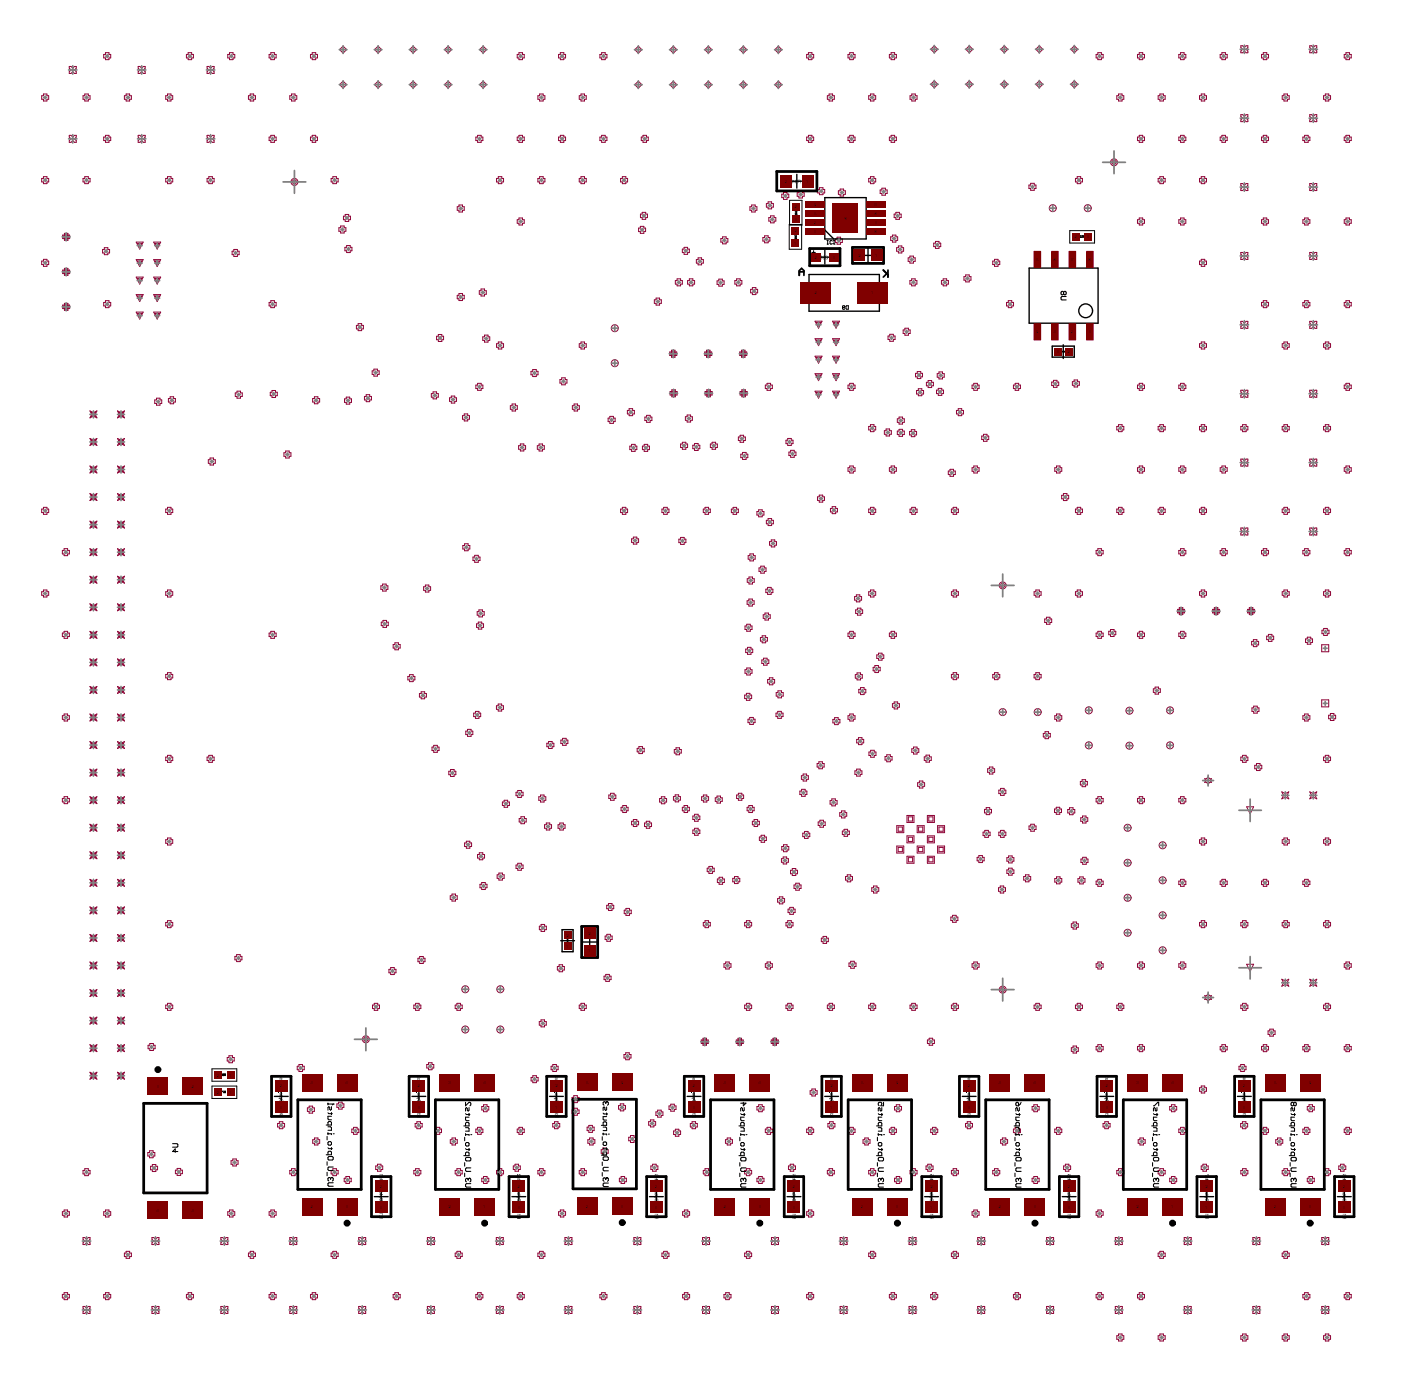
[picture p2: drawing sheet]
<svg xmlns="http://www.w3.org/2000/svg" width="339mm" height="337mm" viewBox="0 0 339 337" stroke-linecap="round" stroke-linejoin="round" font-family="sans-serif">
<defs><g id="words">
<g font-size="1">
<text x="189.8" y="44.2">2</text>
<text x="195" y="44.2">1</text>
<text x="192.1" y="50.3">2</text>
<text x="192.1" y="53.3">1</text>
<text x="196.8" y="49.9">4</text>
<text x="196.8" y="52.1">3</text>
<text x="204.1" y="53.2">9</text>
<text x="211.5" y="52.1">6</text>
<text x="211.5" y="49.9">5</text>
<text x="192" y="56.2">2</text>
<text x="192" y="59.2">1</text>
<text x="196.8" y="54.3">2</text>
<text x="211.5" y="56.4">8</text>
<text x="211.5" y="54.3">7</text>
<text x="259.8" y="57.7">2</text>
<text x="197" y="62.6">2</text>
<text x="201.3" y="62.6">1</text>
<text x="207.5" y="62.1">2</text>
<text x="211.7" y="62.1">1</text>
<text x="250.5" y="63.1">5</text>
<text x="254.7" y="63.1">6</text>
<text x="259" y="63.1">7</text>
<text x="263.2" y="63.1">8</text>
<text x="197" y="71.2">2</text>
<text x="210.6" y="71.2">1</text>
<text x="250.5" y="80.6">4</text>
<text x="254.7" y="80.6">3</text>
<text x="259" y="80.6">2</text>
<text x="263.2" y="80.6">1</text>
<text x="255.4" y="85.4">1</text>
<text x="258.1" y="85.4">2</text>
<text x="136.9" y="226.5">2</text>
<text x="142.3" y="226.1">2</text>
<text x="136.9" y="229.2">1</text>
<text x="142.3" y="230.2">1</text>
<text x="37.9" y="263">1</text>
<text x="46.4" y="263">2</text>
<text x="52.5" y="260.3">2</text>
<text x="55.5" y="260.3">1</text>
<text x="67.7" y="262.9">2</text>
<text x="75.2" y="262.1">3</text>
<text x="83.6" y="262.1">4</text>
<text x="101" y="262.9">2</text>
<text x="108.4" y="262.1">3</text>
<text x="116.9" y="262.1">4</text>
<text x="134.3" y="262.9">2</text>
<text x="141.7" y="262">3</text>
<text x="150.2" y="262">4</text>
<text x="167.5" y="262.9">2</text>
<text x="174.9" y="262.1">3</text>
<text x="183.4" y="262.1">4</text>
<text x="200.8" y="262.9">2</text>
<text x="208.2" y="262.1">3</text>
<text x="216.7" y="262.1">4</text>
<text x="234" y="262.9">2</text>
<text x="241.5" y="262.1">3</text>
<text x="249.9" y="262.1">4</text>
<text x="267.3" y="262.9">2</text>
<text x="274.7" y="262.1">3</text>
<text x="283.2" y="262.1">4</text>
<text x="300.5" y="262.9">2</text>
<text x="308" y="262.1">3</text>
<text x="316.4" y="262.1">4</text>
<text x="52.5" y="264.5">2</text>
<text x="55.5" y="264.5">1</text>
<text x="101" y="268.1">1</text>
<text x="134.3" y="268.1">1</text>
<text x="167.5" y="268.1">1</text>
<text x="200.8" y="268.1">1</text>
<text x="267.3" y="268.1">1</text>
<text x="91.9" y="287.1">2</text>
<text x="125.2" y="287.1">2</text>
<text x="158.4" y="287.1">2</text>
<text x="191.7" y="287.1">2</text>
<text x="224.9" y="287.1">2</text>
<text x="258.2" y="287.1">2</text>
<text x="291.4" y="287.1">2</text>
<text x="324.7" y="287.1">2</text>
<text x="37.9" y="293">4</text>
<text x="46.4" y="293">3</text>
<text x="75.2" y="292.1">2</text>
<text x="83.6" y="292.1">1</text>
<text x="108.4" y="292.1">2</text>
<text x="116.9" y="292.1">1</text>
<text x="125.2" y="292.3">1</text>
<text x="141.7" y="292">2</text>
<text x="174.9" y="292.1">2</text>
<text x="183.4" y="292.1">1</text>
<text x="191.7" y="292.3">1</text>
<text x="208.2" y="292.1">2</text>
<text x="224.9" y="292.3">1</text>
<text x="241.5" y="292.1">2</text>
<text x="249.9" y="292.1">1</text>
<text x="274.7" y="292.1">2</text>
<text x="283.2" y="292.1">1</text>
<text x="291.4" y="292.3">1</text>
<text x="308" y="292.1">2</text>
</g>
</g></defs>
<g fill="none" stroke="#8d0034" stroke-width=".24">
<path d="M16.7 16.1h.5l.4 .4 .4-.4h.4v.4l-.4 .4 .4 .4v.5h-.4l-.4-.5-.4 .5h-.5v-.5l.5-.4-.5-.4zM25.1 13.2h.4v-.5h.8v.5h.5v.8h-.5v.4h-.8v-.4h-.4zM33.4 16.1h.4l.4 .4 .5-.4h.4v.4l-.4 .4 .4 .4v.5h-.4l-.5-.5-.4 .5h-.4v-.5l.4-.4-.4-.4zM45.1 13.2h.4v-.5h.8v.5h.5v.8h-.5v.4h-.8v-.4h-.4zM50.1 16.1h.4l.4 .4 .4-.4h.5v.4l-.5 .4 .5 .4v.5h-.5l-.4-.5-.4 .5h-.4v-.5l.4-.4-.4-.4zM55.1 13.2h.4v-.5h.8v.5h.5v.8h-.5v.4h-.8v-.4h-.4zM65.1 13.2h.4v-.5h.8v.5h.4v.8h-.4v.4h-.8v-.4h-.4zM75 13.2h.5v-.5h.8v.5h.4v.8h-.4v.4h-.8v-.4h-.5zM82.1 12l.8-.8 .9 .8-.9 .8zM90.6 12l.8-.8 .8 .8-.8 .8zM99 12l.9-.8 .8 .8-.8 .8zM107.5 12l.8-.8 .9 .8-.9 .8z"/>
<path d="M115.9 12l.9-.8 .8 .8-.8 .8zM125 13.2h.5v-.5h.8v.5h.4v.8h-.4v.4h-.8v-.4h-.5zM135 13.2h.4v-.5h.9v.5h.4v.8h-.4v.4h-.9v-.4h-.4zM145 13.2h.4v-.5h.9v.5h.4v.8h-.4v.4h-.9v-.4h-.4zM153.5 12l.8-.8 .8 .8-.8 .9zM161.9 12l.9-.8 .8 .8-.8 .9zM170.4 12l.8-.8 .9 .8-.9 .9zM178.8 12l.9-.8 .8 .8-.8 .9zM187.3 12l.9-.8 .8 .8-.8 .9zM195 13.2h.4v-.5h.9v.5h.4v.8h-.4v.4h-.9v-.4h-.4zM205 13.2h.4v-.5h.9v.5h.4v.8h-.4v.4h-.9v-.4h-.4zM215 13.2h.4v-.5h.9v.5h.4v.8h-.4v.4h-.9v-.4h-.4z"/>
<path d="M225 11.9l.8-.8 .9 .8-.9 .9zM233.5 11.9l.8-.8 .9 .8-.9 .9zM241.9 11.9l.9-.8 .8 .8-.8 .9zM250.4 11.9l.8-.8 .9 .8-.9 .9zM258.9 11.9l.8-.8 .8 .8-.8 .9zM265 13.2h.4v-.5h.8v.5h.5v.8h-.5v.4h-.8v-.4h-.4zM275 13.2h.4v-.5h.8v.5h.5v.8h-.5v.4h-.8v-.4h-.4zM285 13.2h.4v-.5h.8v.5h.5v.8h-.5v.4h-.8v-.4h-.4zM295 13.2h.4v-.5h.8v.5h.4v.8h-.4v.4h-.8v-.4h-.4zM300 11.1h.4l.4 .4 .4-.4h.4v.4l-.4 .4 .4 .4v.5h-.4l-.4-.5-.4 .5h-.4v-.5l.4-.4-.4-.4zM305 13.2h.4v-.5h.8v.5h.4v.8h-.4v.4h-.8v-.4h-.4zM316.6 11.1h.4l.5 .4 .4-.4h.4v.4l-.4 .4 .4 .4v.5h-.4l-.4-.5-.5 .5h-.4v-.5l.4-.4-.4-.4z"/>
<path d="M324.9 13.2h.5v-.5h.8v.5h.4v.8h-.4v.4h-.8v-.4h-.5zM10.1 23.2h.4v-.5h.8v.5h.5v.8h-.5v.4h-.8v-.4h-.4zM16.7 32.7h.5l.4 .4 .4-.4h.4v.4l-.4 .5 .4 .4v.4h-.4l-.4-.4-.4 .4h-.5v-.4l.5-.4-.5-.5zM20.1 23.2h.4v-.5h.8v.5h.5v.8h-.5v.4h-.8v-.4h-.4zM25.1 33.1h.4v-.4h.8v.4h.5v.9h-.5v.4h-.8v-.4h-.4zM30.1 23.2h.4v-.5h.8v.5h.5v.8h-.5v.4h-.8v-.4h-.4zM33.4 32.7h.4l.4 .4 .5-.4h.4v.4l-.4 .5 .4 .4v.4h-.4l-.5-.4-.4 .4h-.4v-.4l.4-.4-.4-.5zM40.1 23.2h.4v-.5h.8v.5h.5v.8h-.5v.4h-.8v-.4h-.4zM50.1 32.7h.4l.4 .4 .4-.4h.5v.4l-.5 .5 .5 .4v.4h-.5l-.4-.4-.4 .4h-.4v-.4l.4-.4-.4-.5zM60.1 23.2h.4v-.5h.8v.5h.4v.8h-.4v.4h-.8v-.4h-.4zM65.1 33.1h.4v-.4h.8v.4h.4v.9h-.4v.4h-.8v-.4h-.4zM70.1 23.2h.4v-.5h.8v.5h.4v.8h-.4v.4h-.8v-.4h-.4z"/>
<path d="M75 33.1h.5v-.4h.8v.4h.4v.9h-.4v.4h-.8v-.4h-.5zM82.1 20.5l.8-.9 .9 .9-.9 .8zM90.6 20.5l.8-.9 .8 .9-.8 .8zM99 20.5l.9-.9 .8 .9-.8 .8zM107.5 20.5l.8-.9 .9 .9-.9 .8zM115 33.1h.5v-.4h.8v.4h.4v.9h-.4v.4h-.8v-.4h-.5zM115.9 20.5l.9-.9 .8 .9-.8 .8zM125 33.1h.5v-.4h.8v.4h.4v.9h-.4v.4h-.8v-.4h-.5zM130 23.2h.4v-.5h.9v.5h.4v.8h-.4v.4h-.9v-.4h-.4zM135 33.1h.4v-.4h.9v.4h.4v.9h-.4v.4h-.9v-.4h-.4zM140 23.2h.4v-.5h.9v.5h.4v.8h-.4v.4h-.9v-.4h-.4zM145 33.1h.4v-.4h.9v.4h.4v.9h-.4v.4h-.9v-.4h-.4z"/>
<path d="M153.5 20.5l.8-.9 .8 .9-.8 .8zM155 33.1h.4v-.4h.9v.4h.4v.9h-.4v.4h-.9v-.4h-.4zM161.9 20.5l.9-.9 .8 .9-.8 .8zM170.4 20.5l.8-.9 .9 .9-.9 .8zM178.8 20.5l.9-.9 .8 .9-.8 .8zM187.3 20.5l.9-.9 .8 .9-.8 .8zM195 33.1h.4v-.4h.9v.4h.4v.9h-.4v.4h-.9v-.4h-.4zM200 23.2h.4v-.5h.9v.5h.4v.8h-.4v.4h-.9v-.4h-.4zM205 33.1h.4v-.4h.9v.4h.4v.9h-.4v.4h-.9v-.4h-.4zM210 23.2h.4v-.5h.9v.5h.4v.8h-.4v.4h-.9v-.4h-.4zM215 33.1h.4v-.4h.9v.4h.4v.9h-.4v.4h-.9v-.4h-.4zM220 23.2h.4v-.5h.9v.5h.4v.8h-.4v.4h-.9v-.4h-.4z"/>
<path d="M225 20.4l.8-.9 .9 .9-.9 .8zM233.5 20.4l.8-.9 .9 .9-.9 .8zM241.9 20.4l.9-.9 .8 .9-.8 .8zM250.4 20.4l.8-.9 .9 .9-.9 .8zM258.9 20.4l.8-.9 .8 .9-.8 .8zM270 23.2h.4v-.5h.8v.5h.5v.8h-.5v.4h-.8v-.4h-.4zM275 33.1h.4v-.4h.8v.4h.5v.9h-.5v.4h-.8v-.4h-.4zM280 23.2h.4v-.5h.8v.5h.5v.8h-.5v.4h-.8v-.4h-.4zM285 33.1h.4v-.4h.8v.4h.5v.9h-.5v.4h-.8v-.4h-.4zM290 23.2h.4v-.5h.8v.5h.5v.8h-.5v.4h-.8v-.4h-.4zM295 33.1h.4v-.4h.8v.4h.4v.9h-.4v.4h-.8v-.4h-.4zM300 27.7h.4l.4 .4 .4-.4h.4v.4l-.4 .5 .4 .4v.4h-.4l-.4-.4-.4 .4h-.4v-.4l.4-.4-.4-.5z"/>
<path d="M305 33.1h.4v-.4h.8v.4h.4v.9h-.4v.4h-.8v-.4h-.4zM309.9 23.2h.5v-.5h.8v.5h.4v.8h-.4v.4h-.8v-.4h-.5zM314.9 33.1h.5v-.4h.8v.4h.4v.9h-.4v.4h-.8v-.4h-.5zM316.6 27.7h.4l.5 .4 .4-.4h.4v.4l-.4 .5 .4 .4v.4h-.4l-.4-.4-.5 .4h-.4v-.4l.4-.4-.4-.5zM319.9 23.2h.5v-.5h.8v.5h.4v.8h-.4v.4h-.8v-.4h-.5zM324.9 33.1h.5v-.4h.8v.4h.4v.9h-.4v.4h-.8v-.4h-.5zM10.1 43.1h.4v-.4h.8v.4h.5v.9h-.5v.4h-.8v-.4h-.4zM15.1 56.8h.5v-.4h.8v.4h.4v.9h-.4v.4h-.8v-.4h-.5zM15.5 57h.2v-.2h.5v.2h.3v.5h-.3v.3h-.5v-.3h-.2zM20.1 43.1h.4v-.4h.8v.4h.5v.9h-.5v.4h-.8v-.4h-.4zM32.9 58.5h1.7l-.8 1.7zM33.3 58.9h1l-.5 1z"/>
<path d="M37.2 58.5h1.6l-.8 1.7zM37.5 58.9h1l-.5 1zM40.1 43.1h.4v-.4h.8v.4h.5v.9h-.5v.4h-.8v-.4h-.4zM50.1 43.1h.4v-.4h.8v.4h.5v.9h-.5v.4h-.8v-.4h-.4zM80 43.1h.5v-.4h.8v.4h.4v.9h-.4v.4h-.8v-.4h-.5zM81.9 55.1h.4v-.5h.9v.5h.4v.8h-.4v.4h-.9v-.4h-.4zM83 52.3h.4v-.5h.9v.5h.4v.8h-.4v.4h-.9v-.4h-.4zM83.4 59.8h.4v-.4h.8v.4h.5v.8h-.5v.5h-.8v-.5h-.4zM110.5 50h.5v-.4h.8v.4h.4v.8h-.4v.5h-.8v-.5h-.5zM120 43.1h.5v-.4h.8v.4h.4v.9h-.4v.4h-.8v-.4h-.5zM125 53.1h.5v-.4h.8v.4h.4v.9h-.4v.4h-.8v-.4h-.5zM130 43.1h.4v-.4h.9v.4h.4v.9h-.4v.4h-.9v-.4h-.4z"/>
<path d="M140 43.1h.4v-.4h.9v.4h.4v.9h-.4v.4h-.9v-.4h-.4zM150 43.1h.4v-.4h.9v.4h.4v.9h-.4v.4h-.9v-.4h-.4zM154.4 55.1h.4v-.4h.8v.4h.5v.9h-.5v.4h-.8v-.4h-.4zM154.8 51.8h.4v-.5h.9v.5h.4v.8h-.4v.4h-.9v-.4h-.4zM174.3 57.7h.4v-.4h.8v.4h.4v.8h-.4v.5h-.8v-.5h-.4zM181.3 50h.4v-.4h.8v.4h.5v.8h-.5v.5h-.8v-.5h-.4zM184.4 57.4h.4v-.4h.9v.4h.4v.9h-.4v.4h-.9v-.4h-.4zM185.3 49.2h.4v-.4h.8v.4h.4v.9h-.4v.4h-.8v-.4h-.4zM185.8 52.6h.5v-.4h.8v.4h.4v.9h-.4v.4h-.8v-.4h-.5zM189 46.9h.4v-.4h.8v.4h.5v.9h-.5v.4h-.8v-.4h-.4zM192.7 46.6h.4v-.4h.9v.4h.4v.9h-.4v.4h-.9v-.4h-.4zM197.7 45.8h.4v-.4h.8v.4h.5v.8h-.5v.5h-.8v-.5h-.4z"/>
<path d="M201.9 57.8h.5v-.5h.8v.5h.4v.8h-.4v.4h-.8v-.4h-.5zM202.7 46.1h.4v-.4h.8v.4h.5v.9h-.5v.4h-.8v-.4h-.4zM210 43.1h.4v-.4h.9v.4h.4v.9h-.4v.4h-.9v-.4h-.4zM212.8 45.9h.4v-.4h.8v.4h.5v.9h-.5v.4h-.8v-.4h-.4zM215.3 57.3h.4v-.5h.9v.5h.4v.8h-.4v.4h-.9v-.4h-.4zM216.1 51.8h.5v-.5h.8v.5h.4v.8h-.4v.4h-.8v-.4h-.5zM216.7 59.9h.5v-.4h.8v.4h.4v.8h-.4v.5h-.8v-.5h-.5zM225.7 58.8h.4v-.4h.9v.4h.4v.8h-.4v.5h-.9v-.5h-.4zM248.7 44.7h.5v-.4h.8v.4h.4v.9h-.4v.4h-.8v-.4h-.5zM260 43.1h.4v-.4h.8v.4h.5v.9h-.5v.4h-.8v-.4h-.4zM275 53.1h.4v-.4h.8v.4h.5v.9h-.5v.4h-.8v-.4h-.4zM280 43.1h.4v-.4h.8v.4h.5v.9h-.5v.4h-.8v-.4h-.4z"/>
<path d="M285 53.1h.4v-.4h.8v.4h.5v.9h-.5v.4h-.8v-.4h-.4zM290 43.1h.4v-.4h.8v.4h.5v.9h-.5v.4h-.8v-.4h-.4zM300 44.4h.4l.4 .4 .4-.4h.4v.4l-.4 .4 .4 .4v.5h-.4l-.4-.5-.4 .5h-.4v-.5l.4-.4-.4-.4zM305 53.1h.4v-.4h.8v.4h.4v.9h-.4v.4h-.8v-.4h-.4zM314.9 53.1h.5v-.4h.8v.4h.4v.9h-.4v.4h-.8v-.4h-.5zM316.6 44.4h.4l.5 .4 .4-.4h.4v.4l-.4 .4 .4 .4v.5h-.4l-.4-.5-.5 .5h-.4v-.5l.4-.4-.4-.4zM324.9 53.1h.5v-.4h.8v.4h.4v.9h-.4v.4h-.8v-.4h-.5zM10.1 63.1h.4v-.4h.8v.4h.5v.9h-.5v.4h-.8v-.4h-.4zM15.1 65.3h.5v-.4h.8v.4h.4v.8h-.4v.5h-.8v-.5h-.5zM15.1 73.8h.5v-.5h.8v.5h.4v.8h-.4v.4h-.8v-.4h-.5zM15.5 65.5h.2v-.3h.5v.3h.3v.5h-.3v.2h-.5v-.2h-.2zM15.5 73.9h.2v-.2h.5v.2h.3v.5h-.3v.3h-.5v-.3h-.2z"/>
<path d="M24.8 60.3h.4v-.4h.9v.4h.4v.9h-.4v.4h-.9v-.4h-.4zM25.1 73.1h.4v-.4h.8v.4h.5v.9h-.5v.4h-.8v-.4h-.4zM32.9 67h1.7l-.8 1.7zM32.9 75.5h1.7l-.8 1.6zM32.9 62.8h1.7l-.8 1.7zM32.9 71.2h1.7l-.8 1.7zM33.3 67.3h1l-.5 1zM33.3 75.8h1l-.5 1zM33.3 63.1h1l-.5 1zM33.3 71.6h1l-.5 1zM37.2 75.5h1.6l-.8 1.6zM37.2 67h1.6l-.8 1.7z"/>
<path d="M37.2 71.2h1.6l-.8 1.7zM37.2 62.8h1.6l-.8 1.7zM37.5 75.8h1l-.5 1zM37.5 71.6h1l-.5 1zM37.5 63.1h1l-.5 1zM37.5 67.3h1l-.5 1zM56.1 60.7h.4v-.4h.9v.4h.4v.9h-.4v.4h-.9v-.4h-.4zM65.1 73.1h.4v-.4h.8v.4h.4v.9h-.4v.4h-.8v-.4h-.4zM86.2 78.7h.4v-.5h.8v.5h.4v.8h-.4v.4h-.8v-.4h-.4zM110.5 71.4h.5v-.4h.8v.4h.4v.8h-.4v.5h-.8v-.5h-.5zM115.9 70.3h.4v-.4h.8v.4h.5v.8h-.5v.5h-.8v-.5h-.4zM158.2 72.5h.4v-.4h.8v.4h.5v.8h-.5v.5h-.8v-.5h-.4z"/>
<path d="M163.3 67.8h.4v-.4h.8v.4h.4v.9h-.4v.4h-.8v-.4h-.4zM164.9 60.2h.5v-.4h.8v.4h.4v.9h-.4v.4h-.8v-.4h-.5zM166.2 67.8h.4v-.4h.9v.4h.4v.9h-.4v.4h-.9v-.4h-.4zM168.3 62.8h.5v-.5h.8v.5h.4v.8h-.4v.4h-.8v-.4h-.5zM173.3 67.9h.5v-.4h.8v.4h.4v.9h-.4v.4h-.8v-.4h-.5zM177.6 67.8h.5v-.4h.8v.4h.4v.9h-.4v.4h-.8v-.4h-.5zM181.4 70h.5v-.5h.8v.5h.4v.8h-.4v.4h-.8v-.4h-.5zM197 77.7h1.7l-.8 1.6zM197.4 78h1l-.5 1zM201.3 77.7h1.6l-.8 1.6zM201.6 78h1l-.5 1zM210 70.4h.5v-.4h.8v.4h.4v.9h-.4v.4h-.8v-.4h-.5z"/>
<path d="M218.3 79.8h.4v-.4h.9v.4h.4v.8h-.4v.4h-.9v-.4h-.4zM219.5 62.3h.5v-.4h.8v.4h.4v.9h-.4v.4h-.8v-.4h-.5zM220 67.8h.4v-.4h.8v.4h.4v.9h-.4v.4h-.8v-.4h-.4zM227.6 67.8h.4v-.4h.8v.4h.5v.9h-.5v.4h-.8v-.4h-.4zM233 66.9h.4v-.4h.9v.4h.4v.8h-.4v.5h-.9v-.5h-.4zM240 63.1h.4v-.4h.8v.4h.5v.9h-.5v.4h-.8v-.4h-.4zM243.3 73.1h.4v-.4h.9v.4h.4v.9h-.4v.4h-.9v-.4h-.4zM290 63.1h.4v-.4h.8v.4h.5v.9h-.5v.4h-.8v-.4h-.4zM300 61h.4l.4 .5 .4-.5h.4v.5l-.4 .4 .4 .4v.4h-.4l-.4-.4-.4 .4h-.4v-.4l.4-.4-.4-.4zM300 77.7h.4l.4 .4 .4-.4h.4v.4l-.4 .4 .4 .5v.4h-.4l-.4-.4-.4 .4h-.4v-.4l.4-.5-.4-.4zM305 73.1h.4v-.4h.8v.4h.4v.9h-.4v.4h-.8v-.4h-.4zM314.9 73.1h.5v-.4h.8v.4h.4v.9h-.4v.4h-.8v-.4h-.5z"/>
<path d="M316.6 61h.4l.5 .5 .4-.5h.4v.5l-.4 .4 .4 .4v.4h-.4l-.4-.4-.5 .4h-.4v-.4l.4-.4-.4-.4zM316.6 77.7h.4l.5 .4 .4-.4h.4v.4l-.4 .4 .4 .5v.4h-.4l-.4-.4-.5 .4h-.4v-.4l.4-.5-.4-.4zM324.9 73.1h.5v-.4h.8v.4h.4v.9h-.4v.4h-.8v-.4h-.5zM21.7 99.3l.9 .5 .8-.5-.4 .9 .4 .8-.8-.4-.9 .4 .5-.8zM22.1 99.7l.5 .2 .5-.2-.3 .5 .3 .5-.5-.3-.5 .3 .2-.5zM28.4 99.3l.8 .5 .9-.5-.4 .9 .4 .8-.9-.4-.8 .4 .4-.8zM28.7 99.7l.5 .2 .6-.2-.3 .5 .3 .5-.6-.3-.5 .3 .3-.5zM37.4 96.7h.4v-.4h.9v.4h.4v.8h-.4v.5h-.9v-.5h-.4zM40.7 96.4h.4v-.5h.9v.5h.4v.8h-.4v.4h-.9v-.4h-.4zM56.9 95h.4v-.4h.8v.4h.5v.8h-.5v.5h-.8v-.5h-.4zM65.3 94.8h.5v-.4h.8v.4h.4v.9h-.4v.4h-.8v-.4h-.5zM75.6 96.4h.4v-.5h.8v.5h.5v.8h-.5v.4h-.8v-.4h-.4z"/>
<path d="M83.3 96.4h.4v-.4h.8v.4h.5v.9h-.5v.4h-.8v-.4h-.4zM88.1 95.8h.4v-.4h.9v.4h.4v.9h-.4v.4h-.9v-.4h-.4zM90 89.7h.4v-.5h.8v.5h.5v.8h-.5v.4h-.8v-.4h-.4zM104.3 95.2h.4v-.5h.8v.5h.5v.8h-.5v.4h-.8v-.4h-.4zM105.5 81.3h.5v-.4h.8v.4h.4v.8h-.4v.5h-.8v-.5h-.5zM108.7 96.2h.4v-.4h.8v.4h.5v.8h-.5v.5h-.8v-.5h-.4zM115 93.1h.5v-.4h.8v.4h.4v.9h-.4v.4h-.8v-.4h-.5zM116.7 81.4h.4v-.4h.9v.4h.4v.9h-.4v.4h-.9v-.4h-.4zM120 83.1h.5v-.4h.8v.4h.4v.9h-.4v.4h-.8v-.4h-.5zM123.4 98.1h.4v-.4h.8v.4h.5v.8h-.5v.5h-.8v-.5h-.4zM128.4 89.8h.4v-.4h.8v.4h.5v.8h-.5v.4h-.8v-.4h-.4zM135.4 91.8h.4v-.5h.8v.5h.5v.8h-.5v.4h-.8v-.4h-.4z"/>
<path d="M138.4 98.1h.4v-.4h.8v.4h.4v.8h-.4v.5h-.8v-.5h-.4zM140 83.1h.4v-.4h.9v.4h.4v.9h-.4v.4h-.9v-.4h-.4zM151.7 99.2h.4v-.4h.8v.4h.5v.9h-.5v.4h-.8v-.4h-.4zM161.9 85.1h.4v-.4h.9v.4h.4v.8h-.4v.5h-.9v-.5h-.4zM162 94.7h.4v-.5h.9v.5h.4v.8h-.4v.4h-.9v-.4h-.4zM162.2 85.3h.3v-.3h.5v.3h.3v.5h-.3v.2h-.5v-.2h-.3zM162.3 94.8h.3v-.2h.5v.2h.2v.5h-.2v.3h-.5v-.3h-.3zM170.4 85.1h.4v-.4h.8v.4h.5v.8h-.5v.5h-.8v-.5h-.4zM170.4 94.7h.5v-.5h.8v.5h.4v.8h-.4v.4h-.8v-.4h-.5zM170.7 85.3h.3v-.3h.5v.3h.2v.5h-.2v.2h-.5v-.2h-.3zM170.8 94.8h.2v-.2h.5v.2h.3v.5h-.3v.3h-.5v-.3h-.2zM178.8 85.1h.4v-.4h.9v.4h.4v.8h-.4v.5h-.9v-.5h-.4z"/>
<path d="M178.9 94.7h.4v-.5h.9v.5h.4v.8h-.4v.4h-.9v-.4h-.4zM179.2 85.3h.2v-.3h.5v.3h.3v.5h-.3v.2h-.5v-.2h-.2zM179.2 94.8h.3v-.2h.5v.2h.3v.5h-.3v.3h-.5v-.3h-.3zM185 93.1h.4v-.4h.9v.4h.4v.9h-.4v.4h-.9v-.4h-.4zM197 94.6h1.7l-.8 1.7zM197 86.1h1.7l-.8 1.7zM197 81.9h1.7l-.8 1.7zM197 90.3h1.7l-.8 1.7zM197.4 86.5h1l-.5 1zM197.4 94.9h1l-.5 1zM197.4 82.2h1l-.5 1zM197.4 90.7h1l-.5 1z"/>
<path d="M201.3 94.6h1.6l-.8 1.7zM201.3 86.1h1.6l-.8 1.7zM201.3 90.3h1.6l-.8 1.7zM201.3 81.9h1.6l-.8 1.7zM201.6 94.9h1l-.5 1zM201.6 86.5h1l-.5 1zM201.6 90.7h1l-.5 1zM201.6 82.2h1l-.5 1zM205 93.1h.4v-.4h.9v.4h.4v.9h-.4v.4h-.9v-.4h-.4zM214.7 81.2h.4v-.4h.8v.4h.5v.9h-.5v.4h-.8v-.4h-.4zM221.3 90.3h.4v-.5h.9v.5h.4v.8h-.4v.4h-.9v-.4h-.4zM221.6 94.4h.4v-.4h.8v.4h.5v.9h-.5v.4h-.8v-.4h-.4z"/>
<path d="M223.9 92.4h.5v-.4h.8v.4h.4v.9h-.4v.4h-.8v-.4h-.5zM226.4 94.3h.4v-.4h.9v.4h.4v.9h-.4v.4h-.9v-.4h-.4zM226.6 90.3h.4v-.4h.8v.4h.4v.9h-.4v.4h-.8v-.4h-.4zM231.2 99.2h.4v-.4h.9v.4h.4v.9h-.4v.4h-.9v-.4h-.4zM235 93.1h.4v-.4h.9v.4h.4v.9h-.4v.4h-.9v-.4h-.4zM245 93.1h.4v-.4h.8v.4h.5v.9h-.5v.4h-.8v-.4h-.4zM254.2 92.4h.5v-.4h.8v.4h.4v.8h-.4v.4h-.8v-.4h-.5zM259.2 92.3h.4v-.4h.9v.4h.4v.8h-.4v.5h-.9v-.5h-.4zM275 93.1h.4v-.4h.8v.4h.5v.9h-.5v.4h-.8v-.4h-.4zM285 93.1h.4v-.4h.8v.4h.5v.9h-.5v.4h-.8v-.4h-.4zM290 83.1h.4v-.4h.8v.4h.5v.9h-.5v.4h-.8v-.4h-.4zM300 94.3h.4l.4 .5 .4-.5h.4v.5l-.4 .4 .4 .4v.4h-.4l-.4-.4-.4 .4h-.4v-.4l.4-.4-.4-.4z"/>
<path d="M309.9 83.1h.5v-.4h.8v.4h.4v.9h-.4v.4h-.8v-.4h-.5zM316.6 94.3h.4l.5 .5 .4-.5h.4v.5l-.4 .4 .4 .4v.4h-.4l-.4-.4-.5 .4h-.4v-.4l.4-.4-.4-.4zM319.9 83.1h.5v-.4h.8v.4h.4v.9h-.4v.4h-.8v-.4h-.5zM324.9 93.1h.5v-.4h.8v.4h.4v.9h-.4v.4h-.8v-.4h-.5zM21.7 119.3l.9 .5 .8-.5-.4 .9 .4 .8-.8-.4-.9 .4 .5-.8zM21.7 112.7l.9 .4 .8-.4-.4 .8 .4 .9-.8-.5-.9 .5 .5-.9zM21.7 106l.9 .4 .8-.4-.4 .9 .4 .8-.8-.4-.9 .4 .5-.8zM22.1 119.7l.5 .2 .5-.2-.3 .5 .3 .5-.5-.3-.5 .3 .2-.5zM22.1 113l.5 .3 .5-.3-.3 .5 .3 .5-.5-.2-.5 .2 .2-.5zM22.1 106.3l.5 .3 .5-.3-.3 .6 .3 .5-.5-.3-.5 .3 .2-.5zM28.4 119.3l.8 .5 .9-.5-.4 .9 .4 .8-.9-.4-.8 .4 .4-.8zM28.4 112.7l.8 .4 .9-.4-.4 .8 .4 .9-.9-.5-.8 .5 .4-.9z"/>
<path d="M28.4 106l.8 .4 .9-.4-.4 .9 .4 .8-.9-.4-.8 .4 .4-.8zM28.7 119.7l.5 .2 .6-.2-.3 .5 .3 .5-.6-.3-.5 .3 .3-.5zM28.7 113l.5 .3 .6-.3-.3 .5 .3 .5-.6-.2-.5 .2 .3-.5zM28.7 106.3l.5 .3 .6-.3-.3 .6 .3 .5-.6-.3-.5 .3 .3-.5zM50.4 111.2h.4v-.5h.8v.5h.4v.8h-.4v.4h-.8v-.4h-.4zM68.6 109.5h.5v-.5h.8v.5h.4v.8h-.4v.4h-.8v-.4h-.5zM111.8 100.5h.4v-.4h.9v.4h.4v.8h-.4v.5h-.9v-.5h-.4zM125.4 107.8h.4v-.5h.8v.5h.5v.8h-.5v.4h-.8v-.4h-.4zM129.9 107.8h.4v-.5h.9v.5h.4v.8h-.4v.4h-.9v-.4h-.4zM147 101.1h.4v-.4h.9v.4h.4v.8h-.4v.5h-.9v-.5h-.4zM152.3 107.9h.4v-.5h.8v.5h.4v.8h-.4v.4h-.8v-.4h-.4zM155.3 107.9h.4v-.5h.9v.5h.4v.8h-.4v.4h-.9v-.4h-.4z"/>
<path d="M155.9 100.8h.4v-.4h.9v.4h.4v.9h-.4v.4h-.9v-.4h-.4zM164.5 107.4h.4v-.5h.9v.5h.4v.8h-.4v.4h-.9v-.4h-.4zM165.7 100.8h.4v-.5h.8v.5h.5v.8h-.5v.4h-.8v-.4h-.4zM167.5 107.6h.4v-.4h.8v.4h.5v.9h-.5v.4h-.8v-.4h-.4zM171.7 107.4h.4v-.5h.9v.5h.4v.8h-.4v.4h-.9v-.4h-.4zM178.5 105.7h.4v-.5h.9v.5h.4v.8h-.4v.4h-.9v-.4h-.4zM179.1 109.8h.4v-.4h.8v.4h.5v.9h-.5v.4h-.8v-.4h-.4zM190 106.4h.4v-.4h.9v.4h.4v.9h-.4v.4h-.9v-.4h-.4zM190.7 109.3h.4v-.4h.9v.4h.4v.8h-.4v.5h-.9v-.5h-.4zM205 113.1h.4v-.4h.9v.4h.4v.8h-.4v.5h-.9v-.5h-.4zM210 103.1h.4v-.4h.9v.4h.4v.8h-.4v.5h-.9v-.5h-.4zM213.8 104.1h.4v-.4h.8v.4h.5v.9h-.5v.4h-.8v-.4h-.4z"/>
<path d="M215 113.1h.4v-.4h.9v.4h.4v.8h-.4v.5h-.9v-.5h-.4zM216.9 101.3h.4v-.5h.9v.5h.4v.8h-.4v.4h-.9v-.4h-.4zM216.9 104.2h.4v-.4h.9v.4h.4v.9h-.4v.4h-.9v-.4h-.4zM219.9 104.3h.4v-.4h.8v.4h.5v.9h-.5v.4h-.8v-.4h-.4zM229.2 113.9h.5v-.4h.8v.4h.4v.8h-.4v.5h-.8v-.5h-.5zM235 113.1h.4v-.4h.9v.4h.4v.8h-.4v.5h-.9v-.5h-.4zM237.3 105.4h.4v-.4h.9v.4h.4v.9h-.4v.4h-.9v-.4h-.4zM255 113.1h.4v-.4h.8v.4h.5v.8h-.5v.5h-.8v-.5h-.4zM256.6 119.8h.5v-.5h.8v.5h.4v.8h-.4v.4h-.8v-.4h-.5zM270 103.1h.4v-.4h.8v.4h.5v.8h-.5v.5h-.8v-.5h-.4zM275 113.1h.4v-.4h.8v.4h.5v.8h-.5v.5h-.8v-.5h-.4zM280 103.1h.4v-.4h.8v.4h.5v.8h-.5v.5h-.8v-.5h-.4z"/>
<path d="M285 113.1h.4v-.4h.8v.4h.5v.8h-.5v.5h-.8v-.5h-.4zM290 103.1h.4v-.4h.8v.4h.5v.8h-.5v.5h-.8v-.5h-.4zM295 113.1h.4v-.4h.8v.4h.4v.8h-.4v.5h-.8v-.5h-.4zM300 103.1h.4v-.4h.8v.4h.4v.8h-.4v.5h-.8v-.5h-.4zM300 111h.4l.4 .4 .4-.4h.4v.4l-.4 .4 .4 .5v.4h-.4l-.4-.4-.4 .4h-.4v-.4l.4-.5-.4-.4zM309.9 103.1h.5v-.4h.8v.4h.4v.8h-.4v.5h-.8v-.5h-.5zM316.6 111h.4l.5 .4 .4-.4h.4v.4l-.4 .4 .4 .5v.4h-.4l-.4-.4-.5 .4h-.4v-.4l.4-.5-.4-.4zM319.9 103.1h.5v-.4h.8v.4h.4v.8h-.4v.5h-.8v-.5h-.5zM324.9 113.1h.5v-.4h.8v.4h.4v.8h-.4v.5h-.8v-.5h-.5zM10.1 123.1h.4v-.4h.8v.4h.5v.8h-.5v.5h-.8v-.5h-.4zM15.1 133.1h.4v-.4h.8v.4h.5v.8h-.5v.4h-.8v-.4h-.4zM21.7 139.3l.9 .4 .8-.4-.4 .9 .4 .8-.8-.4-.9 .4 .5-.8z"/>
<path d="M21.7 132.7l.9 .4 .8-.4-.4 .8 .4 .8-.8-.4-.9 .4 .5-.8zM21.7 126l.9 .4 .8-.4-.4 .8 .4 .9-.8-.4-.9 .4 .5-.9zM22.1 139.7l.5 .2 .5-.2-.3 .5 .3 .5-.5-.3-.5 .3 .2-.5zM22.1 133l.5 .2 .5-.2-.3 .5 .3 .5-.5-.2-.5 .2 .2-.5zM22.1 126.3l.5 .3 .5-.3-.3 .5 .3 .5-.5-.2-.5 .2 .2-.5zM28.4 139.3l.8 .4 .9-.4-.4 .9 .4 .8-.9-.4-.8 .4 .4-.8zM28.4 132.7l.8 .4 .9-.4-.4 .8 .4 .8-.9-.4-.8 .4 .4-.8zM28.4 126l.8 .4 .9-.4-.4 .8 .4 .9-.9-.4-.8 .4 .4-.9zM28.7 139.7l.5 .2 .6-.2-.3 .5 .3 .5-.6-.3-.5 .3 .3-.5zM28.7 133l.5 .2 .6-.2-.3 .5 .3 .5-.6-.2-.5 .2 .3-.5zM28.7 126.3l.5 .3 .6-.3-.3 .5 .3 .5-.6-.2-.5 .2 .3-.5zM40.1 123.1h.4v-.4h.8v.4h.5v.8h-.5v.5h-.8v-.5h-.4z"/>
<path d="M111.9 131.9h.4v-.4h.9v.4h.4v.8h-.4v.5h-.9v-.5h-.4zM114.3 134.7h.5v-.4h.8v.4h.4v.8h-.4v.5h-.8v-.5h-.5zM150 123.1h.4v-.4h.9v.4h.4v.8h-.4v.5h-.9v-.5h-.4zM152.7 130.3h.4v-.4h.8v.4h.5v.8h-.5v.5h-.8v-.5h-.4zM160 123.1h.4v-.4h.9v.4h.4v.8h-.4v.5h-.9v-.5h-.4zM164.1 130.4h.4v-.5h.9v.5h.4v.8h-.4v.4h-.9v-.4h-.4zM170 123.1h.4v-.4h.9v.4h.4v.8h-.4v.5h-.9v-.5h-.4zM176.8 123.1h.4v-.4h.9v.4h.4v.8h-.4v.5h-.9v-.5h-.4zM180.6 139.9h.5v-.4h.8v.4h.4v.9h-.4v.4h-.8v-.4h-.5zM180.9 134.3h.4v-.4h.8v.4h.4v.9h-.4v.4h-.8v-.4h-.4zM183 123.7h.4v-.4h.8v.4h.5v.8h-.5v.5h-.8v-.5h-.4zM183.5 137.3h.4v-.4h.8v.4h.5v.9h-.5v.4h-.8v-.4h-.4z"/>
<path d="M185.3 125.8h.4v-.4h.8v.4h.4v.8h-.4v.5h-.8v-.5h-.4zM186 131h.4v-.5h.9v.5h.4v.8h-.4v.4h-.9v-.4h-.4zM197.6 120.1h.4v-.4h.9v.4h.4v.9h-.4v.4h-.9v-.4h-.4zM200.7 122.9h.5v-.4h.8v.4h.4v.9h-.4v.4h-.8v-.4h-.5zM210 123.1h.4v-.4h.9v.4h.4v.8h-.4v.5h-.9v-.5h-.4zM220 123.1h.4v-.4h.9v.4h.4v.8h-.4v.5h-.9v-.5h-.4zM230 123.1h.4v-.4h.9v.4h.4v.8h-.4v.5h-.9v-.5h-.4zM260 123.1h.4v-.4h.8v.4h.5v.8h-.5v.5h-.8v-.5h-.4zM265 133.1h.4v-.4h.8v.4h.5v.8h-.5v.4h-.8v-.4h-.4zM270 123.1h.4v-.4h.8v.4h.5v.8h-.5v.5h-.8v-.5h-.4zM280 123.1h.4v-.4h.8v.4h.5v.8h-.5v.5h-.8v-.5h-.4zM285 133.1h.4v-.4h.8v.4h.5v.8h-.5v.4h-.8v-.4h-.4z"/>
<path d="M290 123.1h.4v-.4h.8v.4h.5v.8h-.5v.5h-.8v-.5h-.4zM295 133.1h.4v-.4h.8v.4h.4v.8h-.4v.4h-.8v-.4h-.4zM300 127.7h.4l.4 .4 .4-.4h.4v.4l-.4 .4 .4 .4v.5h-.4l-.4-.5-.4 .5h-.4v-.5l.4-.4-.4-.4zM305 133.1h.4v-.4h.8v.4h.4v.8h-.4v.4h-.8v-.4h-.4zM309.9 123.1h.5v-.4h.8v.4h.4v.8h-.4v.5h-.8v-.5h-.5zM314.9 133.1h.5v-.4h.8v.4h.4v.8h-.4v.4h-.8v-.4h-.5zM316.6 127.7h.4l.5 .4 .4-.4h.4v.4l-.4 .4 .4 .4v.5h-.4l-.4-.5-.5 .5h-.4v-.5l.4-.4-.4-.4zM319.9 123.1h.5v-.4h.8v.4h.4v.8h-.4v.5h-.8v-.5h-.5zM324.9 133.1h.5v-.4h.8v.4h.4v.8h-.4v.4h-.8v-.4h-.5zM10.1 143.1h.4v-.5h.8v.5h.5v.8h-.5v.4h-.8v-.4h-.4zM15.1 153.1h.4v-.5h.8v.5h.5v.8h-.5v.4h-.8v-.4h-.4zM21.7 159.3l.9 .4 .8-.4-.4 .8 .4 .9-.8-.4-.9 .4 .5-.9z"/>
<path d="M21.7 152.6l.9 .5 .8-.5-.4 .9 .4 .8-.8-.4-.9 .4 .5-.8zM21.7 146l.9 .4 .8-.4-.4 .8 .4 .9-.8-.5-.9 .5 .5-.9zM22.1 159.6l.5 .3 .5-.3-.3 .5 .3 .6-.5-.3-.5 .3 .2-.6zM22.1 153l.5 .2 .5-.2-.3 .5 .3 .5-.5-.3-.5 .3 .2-.5zM22.1 146.3l.5 .3 .5-.3-.3 .5 .3 .5-.5-.2-.5 .2 .2-.5zM28.4 159.3l.8 .4 .9-.4-.4 .8 .4 .9-.9-.4-.8 .4 .4-.9zM28.4 152.6l.8 .5 .9-.5-.4 .9 .4 .8-.9-.4-.8 .4 .4-.8zM28.4 146l.8 .4 .9-.4-.4 .8 .4 .9-.9-.5-.8 .5 .4-.9zM28.7 159.6l.5 .3 .6-.3-.3 .5 .3 .6-.6-.3-.5 .3 .3-.6zM28.7 153l.5 .2 .6-.2-.3 .5 .3 .5-.6-.3-.5 .3 .3-.5zM28.7 146.3l.5 .3 .6-.3-.3 .5 .3 .5-.6-.2-.5 .2 .3-.5zM40.1 143.1h.4v-.5h.8v.5h.5v.8h-.5v.4h-.8v-.4h-.4z"/>
<path d="M65.1 153.1h.4v-.5h.8v.5h.4v.8h-.4v.4h-.8v-.4h-.4zM92.1 141.6h.4v-.4h.8v.4h.5v.9h-.5v.4h-.8v-.4h-.4zM92.2 150.4h.4v-.4h.8v.4h.5v.9h-.5v.4h-.8v-.4h-.4zM95 155.8h.5v-.4h.8v.4h.4v.9h-.4v.4h-.8v-.4h-.5zM102.4 141.9h.4v-.4h.9v.4h.4v.8h-.4v.4h-.9v-.4h-.4zM115.2 150.8h.4v-.4h.9v.4h.4v.9h-.4v.4h-.9v-.4h-.4zM115.4 147.9h.4v-.4h.8v.4h.4v.8h-.4v.5h-.8v-.5h-.4zM180.1 151.4h.4v-.5h.9v.5h.4v.8h-.4v.4h-.9v-.4h-.4zM180.3 156.9h.4v-.4h.8v.4h.5v.9h-.5v.4h-.8v-.4h-.4zM180.6 145.3h.4v-.5h.9v.5h.4v.8h-.4v.4h-.9v-.4h-.4zM183.8 154.1h.4v-.4h.9v.4h.4v.9h-.4v.4h-.9v-.4h-.4zM184.2 159.6h.4v-.5h.8v.5h.4v.8h-.4v.4h-.8v-.4h-.4z"/>
<path d="M184.5 148.6h.4v-.4h.9v.4h.4v.9h-.4v.4h-.9v-.4h-.4zM185.1 142.4h.5v-.4h.8v.4h.4v.9h-.4v.4h-.8v-.4h-.5zM205 153.1h.4v-.5h.9v.5h.4v.8h-.4v.4h-.9v-.4h-.4zM206.6 144.2h.4v-.4h.9v.4h.4v.9h-.4v.4h-.9v-.4h-.4zM206.8 147.5h.5v-.5h.8v.5h.4v.8h-.4v.4h-.8v-.4h-.5zM210 143.1h.4v-.5h.9v.5h.4v.8h-.4v.4h-.9v-.4h-.4zM211.9 158.3h.5v-.4h.8v.4h.4v.9h-.4v.4h-.8v-.4h-.5zM215 153.1h.4v-.5h.9v.5h.4v.8h-.4v.4h-.9v-.4h-.4zM230 143.1h.4v-.5h.9v.5h.4v.8h-.4v.4h-.9v-.4h-.4zM250 143.1h.4v-.5h.8v.5h.5v.8h-.5v.4h-.8v-.4h-.4zM252.5 149.7h.5v-.5h.8v.5h.4v.8h-.4v.4h-.8v-.4h-.5zM260 143.1h.4v-.5h.8v.5h.5v.8h-.5v.4h-.8v-.4h-.4z"/>
<path d="M265 153.1h.4v-.5h.8v.5h.5v.8h-.5v.4h-.8v-.4h-.4zM268 152.6h.4v-.4h.9v.4h.4v.9h-.4v.4h-.9v-.4h-.4zM275 153.1h.4v-.5h.8v.5h.5v.8h-.5v.4h-.8v-.4h-.4zM284.7 147.3h.4v-.4h.8v.4h.4v.9h-.4v.4h-.8v-.4h-.4zM285 153.1h.4v-.5h.8v.5h.5v.8h-.5v.4h-.8v-.4h-.4zM285 147.5h.2v-.3h.6v.3h.2v.5h-.2v.3h-.6v-.3h-.2zM290 143.1h.4v-.5h.8v.5h.5v.8h-.5v.4h-.8v-.4h-.4zM293.1 147.3h.4v-.4h.9v.4h.4v.9h-.4v.4h-.9v-.4h-.4zM293.5 147.5h.2v-.3h.5v.3h.3v.5h-.3v.3h-.5v-.3h-.2zM301.6 147.3h.4v-.4h.9v.4h.4v.9h-.4v.4h-.9v-.4h-.4zM301.9 147.5h.3v-.3h.5v.3h.2v.5h-.2v.3h-.5v-.3h-.3zM302.6 155.1h.4v-.4h.8v.4h.4v.8h-.4v.4h-.8v-.4h-.4z"/>
<path d="M306.2 153.8h.4v-.4h.9v.4h.4v.9h-.4v.4h-.9v-.4h-.4zM309.9 143.1h.5v-.5h.8v.5h.4v.8h-.4v.4h-.8v-.4h-.5zM315.6 154.5h.4v-.4h.9v.4h.4v.8h-.4v.5h-.9v-.5h-.4zM319.5 155.9h1.7v1.7h-1.7zM319.6 152.4h.4v-.5h.8v.5h.5v.8h-.5v.4h-.8v-.4h-.4zM319.9 143.1h.5v-.5h.8v.5h.4v.8h-.4v.4h-.8v-.4h-.5zM15.1 173.1h.4v-.5h.8v.5h.5v.8h-.5v.4h-.8v-.4h-.4zM21.7 179.3l.9 .4 .8-.4-.4 .8 .4 .9-.8-.4-.9 .4 .5-.9zM21.7 172.6l.9 .5 .8-.5-.4 .9 .4 .8-.8-.4-.9 .4 .5-.8zM21.7 166l.9 .4 .8-.4-.4 .8 .4 .9-.8-.5-.9 .5 .5-.9zM22.1 179.6l.5 .3 .5-.3-.3 .5 .3 .5-.5-.2-.5 .2 .2-.5zM22.1 173l.5 .2 .5-.2-.3 .5 .3 .5-.5-.3-.5 .3 .2-.5z"/>
<path d="M22.1 166.3l.5 .3 .5-.3-.3 .5 .3 .5-.5-.2-.5 .2 .2-.5zM28.4 179.3l.8 .4 .9-.4-.4 .8 .4 .9-.9-.4-.8 .4 .4-.9zM28.4 172.6l.8 .5 .9-.5-.4 .9 .4 .8-.9-.4-.8 .4 .4-.8zM28.4 166l.8 .4 .9-.4-.4 .8 .4 .9-.9-.5-.8 .5 .4-.9zM28.7 179.6l.5 .3 .6-.3-.3 .5 .3 .5-.6-.2-.5 .2 .3-.5zM28.7 173l.5 .2 .6-.2-.3 .5 .3 .5-.6-.3-.5 .3 .3-.5zM28.7 166.3l.5 .3 .6-.3-.3 .5 .3 .5-.6-.2-.5 .2 .3-.5zM40.1 163.1h.4v-.5h.8v.5h.5v.8h-.5v.4h-.8v-.4h-.4zM98.6 163.5h.4v-.4h.9v.4h.4v.9h-.4v.4h-.9v-.4h-.4zM101.4 167.7h.4v-.4h.9v.4h.4v.8h-.4v.5h-.9v-.5h-.4zM112.6 176.8h.4v-.5h.9v.5h.4v.8h-.4v.4h-.9v-.4h-.4zM114.5 172.4h.4v-.4h.9v.4h.4v.9h-.4v.4h-.9v-.4h-.4z"/>
<path d="M120 170.6h.4v-.4h.9v.4h.4v.9h-.4v.4h-.9v-.4h-.4zM132.2 179.7h.4v-.4h.9v.4h.4v.8h-.4v.5h-.9v-.5h-.4zM135.6 178.9h.4v-.4h.8v.4h.5v.9h-.5v.4h-.8v-.4h-.4zM180 168.1h.4v-.5h.9v.5h.4v.8h-.4v.4h-.9v-.4h-.4zM180.1 161.9h.4v-.4h.9v.4h.4v.9h-.4v.4h-.9v-.4h-.4zM180.8 173.9h.4v-.4h.9v.4h.4v.8h-.4v.5h-.9v-.5h-.4zM185.6 164.3h.4v-.4h.8v.4h.5v.8h-.5v.5h-.8v-.5h-.4zM187.6 172.4h.4v-.4h.9v.4h.4v.9h-.4v.4h-.9v-.4h-.4zM187.6 167.5h.5v-.5h.8v.5h.4v.8h-.4v.4h-.8v-.4h-.5zM201.3 173.9h.5v-.4h.8v.4h.4v.9h-.4v.4h-.8v-.4h-.5zM205 173.1h.4v-.5h.9v.5h.4v.8h-.4v.4h-.9v-.4h-.4zM206.8 163.1h.4v-.4h.8v.4h.4v.9h-.4v.4h-.8v-.4h-.4z"/>
<path d="M207.1 178.8h.4v-.5h.9v.5h.4v.8h-.4v.4h-.9v-.4h-.4zM207.6 166.7h.4v-.5h.9v.5h.4v.8h-.4v.4h-.9v-.4h-.4zM211.1 161.3h.4v-.4h.8v.4h.5v.9h-.5v.4h-.8v-.4h-.4zM215.7 170.1h.4v-.4h.9v.4h.4v.9h-.4v.4h-.9v-.4h-.4zM230 163.1h.4v-.5h.9v.5h.4v.8h-.4v.4h-.9v-.4h-.4zM240 163.1h.4v-.5h.8v.5h.5v.8h-.5v.4h-.8v-.4h-.4zM250 163.1h.4v-.5h.8v.5h.5v.8h-.5v.4h-.8v-.4h-.4zM252.2 177.3h.4v-.4h.9v.4h.4v.9h-.4v.4h-.9v-.4h-.4zM255 173.1h.4v-.5h.8v.5h.5v.8h-.5v.4h-.8v-.4h-.4zM278.8 166.5h.4v-.4h.9v.4h.4v.9h-.4v.4h-.9v-.4h-.4zM302.6 171.2h.5v-.5h.8v.5h.4v.8h-.4v.4h-.8v-.4h-.5zM314.9 173.1h.5v-.5h.8v.5h.4v.8h-.4v.4h-.8v-.4h-.5z"/>
<path d="M319.5 169.2h1.7v1.7h-1.7zM321.2 172.9h.4v-.4h.8v.4h.5v.9h-.5v.4h-.8v-.4h-.4zM15.1 193h.4v-.4h.8v.4h.5v.9h-.5v.4h-.8v-.4h-.4zM21.7 199.3l.9 .4 .8-.4-.4 .8 .4 .9-.8-.5-.9 .5 .5-.9zM21.7 192.6l.9 .4 .8-.4-.4 .9 .4 .8-.8-.4-.9 .4 .5-.8zM21.7 186l.9 .4 .8-.4-.4 .8 .4 .8-.8-.4-.9 .4 .5-.8zM22.1 199.6l.5 .3 .5-.3-.3 .5 .3 .5-.5-.2-.5 .2 .2-.5zM22.1 193l.5 .2 .5-.2-.3 .5 .3 .5-.5-.3-.5 .3 .2-.5zM22.1 186.3l.5 .2 .5-.2-.3 .5 .3 .5-.5-.2-.5 .2 .2-.5zM28.4 199.3l.8 .4 .9-.4-.4 .8 .4 .9-.9-.5-.8 .5 .4-.9zM28.4 192.6l.8 .4 .9-.4-.4 .9 .4 .8-.9-.4-.8 .4 .4-.8zM28.4 186l.8 .4 .9-.4-.4 .8 .4 .8-.9-.4-.8 .4 .4-.8z"/>
<path d="M28.7 199.6l.5 .3 .6-.3-.3 .5 .3 .5-.6-.2-.5 .2 .3-.5zM28.7 193l.5 .2 .6-.2-.3 .5 .3 .5-.6-.3-.5 .3 .3-.5zM28.7 186.3l.5 .2 .6-.2-.3 .5 .3 .5-.6-.2-.5 .2 .3-.5zM40.1 183h.4v-.4h.8v.4h.5v.9h-.5v.4h-.8v-.4h-.4zM50.1 183h.4v-.4h.8v.4h.5v.9h-.5v.4h-.8v-.4h-.4zM104.4 180.6h.5v-.4h.8v.4h.4v.9h-.4v.4h-.8v-.4h-.5zM108.5 186.5h.4v-.5h.9v.5h.4v.8h-.4v.4h-.9v-.4h-.4zM121.4 193.9h.5v-.4h.8v.4h.4v.9h-.4v.4h-.8v-.4h-.5zM124.7 191.5h.5v-.4h.8v.4h.4v.9h-.4v.4h-.8v-.4h-.5zM125.5 197.9h.4v-.4h.9v.4h.4v.8h-.4v.5h-.9v-.5h-.4zM130.2 192.6h.5v-.4h.8v.4h.4v.9h-.4v.4h-.8v-.4h-.5zM131.6 199.4h.5v-.4h.8v.4h.4v.9h-.4v.4h-.8v-.4h-.5z"/>
<path d="M134.9 199.4h.4v-.4h.9v.4h.4v.9h-.4v.4h-.9v-.4h-.4zM147.2 192.2h.4v-.4h.8v.4h.5v.9h-.5v.4h-.8v-.4h-.4zM150.1 195.2h.5v-.4h.8v.4h.4v.8h-.4v.4h-.8v-.4h-.5zM152.7 198.6h.4v-.5h.8v.5h.5v.8h-.5v.4h-.8v-.4h-.4zM154 180.9h.5v-.4h.8v.4h.4v.9h-.4v.4h-.8v-.4h-.5zM155.8 199h.4v-.4h.9v.4h.4v.8h-.4v.5h-.9v-.5h-.4zM159.4 193.1h.5v-.5h.8v.5h.4v.8h-.4v.4h-.8v-.4h-.5zM162.8 192.6h.4v-.4h.9v.4h.4v.8h-.4v.5h-.9v-.5h-.4zM163 181.2h.4v-.4h.9v.4h.4v.9h-.4v.4h-.9v-.4h-.4zM164.9 195.2h.5v-.4h.8v.4h.4v.8h-.4v.4h-.8v-.4h-.5zM167.5 197.3h.4v-.4h.9v.4h.4v.8h-.4v.5h-.9v-.5h-.4zM169.6 192.6h.4v-.4h.9v.4h.4v.9h-.4v.4h-.9v-.4h-.4z"/>
<path d="M172.9 192.9h.4v-.4h.9v.4h.4v.8h-.4v.5h-.9v-.5h-.4zM178.1 192.2h.4v-.4h.8v.4h.5v.9h-.5v.4h-.8v-.4h-.4zM180.6 195.2h.4v-.4h.9v.4h.4v.8h-.4v.4h-.9v-.4h-.4zM181.9 198.6h.4v-.5h.8v.5h.5v.8h-.5v.4h-.8v-.4h-.4zM193.4 191.3h.4v-.5h.8v.5h.4v.8h-.4v.4h-.8v-.4h-.4zM193.7 187.6h.4v-.5h.9v.5h.4v.8h-.4v.4h-.9v-.4h-.4zM197.5 184.6h.5v-.4h.8v.4h.4v.8h-.4v.5h-.8v-.5h-.5zM197.8 198.7h.4v-.4h.9v.4h.4v.9h-.4v.4h-.9v-.4h-.4zM200.7 193.6h.4v-.5h.8v.5h.5v.8h-.5v.4h-.8v-.4h-.4zM203 196.5h.4v-.4h.9v.4h.4v.8h-.4v.5h-.9v-.5h-.4zM206.7 186.4h.4v-.4h.8v.4h.5v.8h-.5v.4h-.8v-.4h-.4zM210.1 181.8h.4v-.4h.8v.4h.4v.9h-.4v.4h-.8v-.4h-.4z"/>
<path d="M213.9 182.9h.5v-.4h.8v.4h.4v.9h-.4v.4h-.8v-.4h-.5zM216.8 199.6h1.7v1.7h-1.7zM217.1 200h1v1h-1zM219.2 197.2h1.7v1.7h-1.7zM219.6 197.5h1v1h-1zM220.4 181h.4v-.4h.9v.4h.4v.9h-.4v.4h-.9v-.4h-.4zM221.7 199.6h1.7v1.7h-1.7zM221.8 189.3h.4v-.5h.9v.5h.4v.8h-.4v.4h-.9v-.4h-.4zM222 200h1.1v1h-1.1zM223.4 183h.4v-.4h.9v.4h.4v.8h-.4v.5h-.9v-.5h-.4zM224.2 197.2h1.7v1.7h-1.7zM224.5 197.5h1v1h-1z"/>
<path d="M226.6 199.6h1.7v1.7h-1.7zM227 200h1v1h-1zM238 195.7h.4v-.4h.9v.4h.4v.8h-.4v.5h-.9v-.5h-.4zM238.7 185.9h.5v-.5h.8v.5h.4v.8h-.4v.4h-.8v-.4h-.5zM241.5 191h.4v-.4h.8v.4h.4v.9h-.4v.4h-.8v-.4h-.4zM248.8 199.7h.4v-.4h.8v.4h.4v.8h-.4v.5h-.8v-.5h-.4zM254.9 195.6h.4v-.4h.9v.4h.4v.8h-.4v.5h-.9v-.5h-.4zM258.1 195.7h.4v-.4h.9v.4h.4v.9h-.4v.4h-.9v-.4h-.4zM261.2 188.9h.4v-.4h.8v.4h.5v.9h-.5v.4h-.8v-.4h-.4zM261.3 197.7h.4v-.4h.8v.4h.4v.9h-.4v.4h-.8v-.4h-.4zM265 193h.4v-.4h.8v.4h.5v.9h-.5v.4h-.8v-.4h-.4zM275 193h.4v-.4h.8v.4h.5v.9h-.5v.4h-.8v-.4h-.4z"/>
<path d="M285 193h.4v-.4h.8v.4h.5v.9h-.5v.4h-.8v-.4h-.4zM291.2 188.3h.4l.4-.4 .5 .4h.4l-.4 .4 .4 .4h-.4l-.5 .5-.4-.5h-.4l.4-.4zM300 183h.4v-.4h.8v.4h.4v.9h-.4v.4h-.8v-.4h-.4zM301.4 195.1h1.6l-.8 1.7zM303.3 185h.4v-.4h.9v.4h.4v.9h-.4v.4h-.9v-.4h-.4zM309.8 191.4l.9 .5 .8-.5-.4 .9 .4 .8-.8-.4-.9 .4 .5-.8zM316.6 191.4l.9 .5 .8-.5-.4 .9 .4 .8-.8-.4-.9 .4 .4-.8zM319.9 183h.5v-.4h.8v.4h.4v.9h-.4v.4h-.8v-.4h-.5zM21.7 219.3l.9 .4 .8-.4-.4 .8 .4 .9-.8-.5-.9 .5 .5-.9zM21.7 212.6l.9 .4 .8-.4-.4 .8 .4 .9-.8-.4-.9 .4 .5-.9zM21.7 205.9l.9 .5 .8-.5-.4 .9 .4 .8-.8-.4-.9 .4 .5-.8zM22.1 219.6l.5 .3 .5-.3-.3 .5 .3 .5-.5-.2-.5 .2 .2-.5z"/>
<path d="M22.1 212.9l.5 .3 .5-.3-.3 .5 .3 .6-.5-.3-.5 .3 .2-.6zM22.1 206.3l.5 .2 .5-.2-.3 .5 .3 .5-.5-.3-.5 .3 .2-.5zM28.4 219.3l.8 .4 .9-.4-.4 .8 .4 .9-.9-.5-.8 .5 .4-.9zM28.4 212.6l.8 .4 .9-.4-.4 .8 .4 .9-.9-.4-.8 .4 .4-.9zM28.4 205.9l.8 .5 .9-.5-.4 .9 .4 .8-.9-.4-.8 .4 .4-.8zM28.7 219.6l.5 .3 .6-.3-.3 .5 .3 .5-.6-.2-.5 .2 .3-.5zM28.7 212.9l.5 .3 .6-.3-.3 .5 .3 .6-.6-.3-.5 .3 .3-.6zM28.7 206.3l.5 .2 .6-.2-.3 .5 .3 .5-.6-.3-.5 .3 .3-.5zM40.1 203h.4v-.4h.8v.4h.5v.9h-.5v.4h-.8v-.4h-.4zM108.8 216.6h.5v-.4h.8v.4h.4v.8h-.4v.5h-.8v-.5h-.5zM112.3 203.8h.4v-.4h.9v.4h.4v.9h-.4v.4h-.9v-.4h-.4zM115.4 206.6h.5v-.4h.8v.4h.4v.8h-.4v.5h-.8v-.5h-.5z"/>
<path d="M116 213.8h.5v-.4h.8v.4h.4v.8h-.4v.5h-.8v-.5h-.5zM120.2 211.5h.4v-.4h.8v.4h.5v.9h-.5v.4h-.8v-.4h-.4zM124.7 209.1h.5v-.4h.8v.4h.4v.9h-.4v.4h-.8v-.4h-.5zM146.7 218.9h.4v-.5h.8v.5h.5v.8h-.5v.4h-.8v-.4h-.4zM167.5 200.7h.4v-.4h.9v.4h.4v.8h-.4v.4h-.9v-.4h-.4zM171 209.9h.4v-.4h.8v.4h.4v.8h-.4v.5h-.8v-.5h-.4zM173.4 212.5h.4v-.4h.9v.4h.4v.9h-.4v.4h-.9v-.4h-.4zM177.1 212.4h.5v-.5h.8v.5h.4v.8h-.4v.4h-.8v-.4h-.5zM183.6 202.4h.4v-.5h.8v.5h.5v.8h-.5v.4h-.8v-.4h-.4zM188 217.3h.4v-.5h.8v.5h.5v.8h-.5v.4h-.8v-.4h-.4zM188.9 207.6h.4v-.4h.9v.4h.4v.9h-.4v.4h-.9v-.4h-.4zM189 204.7h.4v-.5h.8v.5h.5v.8h-.5v.4h-.8v-.4h-.4z"/>
<path d="M190.5 219.8h.4v-.4h.9v.4h.4v.8h-.4v.5h-.9v-.5h-.4zM191.1 210.4h.4v-.4h.9v.4h.4v.9h-.4v.4h-.9v-.4h-.4zM191.9 214h.5v-.5h.8v.5h.4v.8h-.4v.4h-.8v-.4h-.5zM194.1 201.4h.4v-.4h.8v.4h.5v.9h-.5v.4h-.8v-.4h-.4zM203.6 200.9h.4v-.4h.9v.4h.4v.9h-.4v.4h-.9v-.4h-.4zM204.4 211.9h.4v-.4h.9v.4h.4v.9h-.4v.4h-.9v-.4h-.4zM210.7 214.6h.5v-.4h.8v.4h.4v.9h-.4v.4h-.8v-.4h-.5zM216.8 204.6h1.7v1.6h-1.7zM217.1 204.9h1v1h-1zM219.2 207h1.7v1.7h-1.7zM219.2 202.1h1.7v1.7h-1.7zM219.6 202.4h1v1h-1z"/>
<path d="M219.6 207.4h1v1h-1zM221.7 204.6h1.7v1.6h-1.7zM222 204.9h1.1v1h-1.1zM224.2 207h1.7v1.7h-1.7zM224.2 202.1h1.7v1.7h-1.7zM224.5 202.4h1v1h-1zM224.5 207.4h1v1h-1zM226.6 204.6h1.7v1.6h-1.7zM227 204.9h1v1h-1zM236.2 207.3h.4v-.4h.9v.4h.4v.8h-.4v.4h-.9v-.4h-.4zM237.6 201.2h.5v-.4h.8v.4h.4v.8h-.4v.5h-.8v-.5h-.5zM241.4 214.6h.4v-.4h.8v.4h.5v.9h-.5v.4h-.8v-.4h-.4z"/>
<path d="M241.5 201.2h.4v-.4h.8v.4h.4v.8h-.4v.5h-.8v-.5h-.4zM243.4 207.4h.4v-.5h.9v.5h.4v.8h-.4v.4h-.9v-.4h-.4zM243.4 210.3h.4v-.4h.9v.4h.4v.9h-.4v.4h-.9v-.4h-.4zM247.5 211.9h.4v-.4h.8v.4h.5v.9h-.5v.4h-.8v-.4h-.4zM255 212.4h.4v-.4h.8v.4h.5v.9h-.5v.4h-.8v-.4h-.4zM260.6 212.4h.4v-.4h.8v.4h.5v.9h-.5v.4h-.8v-.4h-.4zM261.3 207.7h.4v-.4h.9v.4h.4v.8h-.4v.5h-.9v-.5h-.4zM265 213h.4v-.4h.8v.4h.5v.9h-.5v.4h-.8v-.4h-.4zM285 213h.4v-.4h.8v.4h.5v.9h-.5v.4h-.8v-.4h-.4zM290 203h.4v-.4h.8v.4h.5v.9h-.5v.4h-.8v-.4h-.4zM295 213h.4v-.4h.8v.4h.4v.9h-.4v.4h-.8v-.4h-.4zM305 213h.4v-.4h.8v.4h.4v.9h-.4v.4h-.8v-.4h-.4z"/>
<path d="M309.9 203h.5v-.4h.8v.4h.4v.9h-.4v.4h-.8v-.4h-.5zM314.9 213h.5v-.4h.8v.4h.4v.9h-.4v.4h-.8v-.4h-.5zM319.9 203h.5v-.4h.8v.4h.4v.9h-.4v.4h-.8v-.4h-.5zM21.7 239.3l.9 .4 .8-.4-.4 .8 .4 .8-.8-.4-.9 .4 .5-.8zM21.7 232.6l.9 .4 .8-.4-.4 .8 .4 .9-.8-.4-.9 .4 .5-.9zM21.7 225.9l.9 .4 .8-.4-.4 .9 .4 .8-.8-.4-.9 .4 .5-.8zM22.1 239.6l.5 .2 .5-.2-.3 .5 .3 .5-.5-.2-.5 .2 .2-.5zM22.1 232.9l.5 .3 .5-.3-.3 .5 .3 .5-.5-.2-.5 .2 .2-.5zM22.1 226.3l.5 .2 .5-.2-.3 .5 .3 .5-.5-.3-.5 .3 .2-.5zM28.4 239.3l.8 .4 .9-.4-.4 .8 .4 .8-.9-.4-.8 .4 .4-.8zM28.4 232.6l.8 .4 .9-.4-.4 .8 .4 .9-.9-.4-.8 .4 .4-.9zM28.4 225.9l.8 .4 .9-.4-.4 .9 .4 .8-.9-.4-.8 .4 .4-.8z"/>
<path d="M28.7 239.6l.5 .2 .6-.2-.3 .5 .3 .5-.6-.2-.5 .2 .3-.5zM28.7 232.9l.5 .3 .6-.3-.3 .5 .3 .5-.6-.2-.5 .2 .3-.5zM28.7 226.3l.5 .2 .6-.2-.3 .5 .3 .5-.6-.3-.5 .3 .3-.5zM40.1 223h.4v-.4h.8v.4h.5v.9h-.5v.4h-.8v-.4h-.4zM56.8 231.2h.4v-.4h.9v.4h.4v.9h-.4v.4h-.9v-.4h-.4zM94 234.4h.4v-.5h.9v.5h.4v.8h-.4v.4h-.9v-.4h-.4zM101 231.7h.5v-.4h.8v.4h.4v.8h-.4v.4h-.8v-.4h-.5zM130.4 223.9h.4v-.4h.8v.4h.5v.9h-.5v.4h-.8v-.4h-.4zM134.7 233.7h.5v-.4h.8v.4h.4v.8h-.4v.4h-.8v-.4h-.5zM146 236h.4v-.4h.9v.4h.4v.9h-.4v.4h-.9v-.4h-.4zM146.3 226.3h.4v-.4h.8v.4h.5v.9h-.5v.4h-.8v-.4h-.4zM150.9 220.1h.4v-.5h.9v.5h.4v.8h-.4v.4h-.9v-.4h-.4z"/>
<path d="M170 223h.4v-.4h.9v.4h.4v.9h-.4v.4h-.9v-.4h-.4zM175 233h.4v-.4h.9v.4h.4v.9h-.4v.4h-.9v-.4h-.4zM180 223h.4v-.4h.9v.4h.4v.9h-.4v.4h-.9v-.4h-.4zM185 233h.4v-.4h.9v.4h.4v.9h-.4v.4h-.9v-.4h-.4zM190 223h.4v-.4h.9v.4h.4v.9h-.4v.4h-.9v-.4h-.4zM198.5 226.8h.5v-.4h.8v.4h.4v.9h-.4v.4h-.8v-.4h-.5zM205.2 232.8h.5v-.4h.8v.4h.4v.9h-.4v.4h-.8v-.4h-.5zM229.9 221.7h.4v-.4h.8v.4h.4v.9h-.4v.4h-.8v-.4h-.4zM235 233h.4v-.4h.9v.4h.4v.9h-.4v.4h-.9v-.4h-.4zM259 223.4h.4v-.5h.8v.5h.5v.8h-.5v.4h-.8v-.4h-.4zM265 233h.4v-.4h.8v.4h.5v.9h-.5v.4h-.8v-.4h-.4zM275 233h.4v-.4h.8v.4h.5v.9h-.5v.4h-.8v-.4h-.4z"/>
<path d="M285 233h.4v-.4h.8v.4h.5v.9h-.5v.4h-.8v-.4h-.4zM290 223h.4v-.4h.8v.4h.5v.9h-.5v.4h-.8v-.4h-.4zM300 223h.4v-.4h.8v.4h.4v.9h-.4v.4h-.8v-.4h-.4zM301.4 233.1h1.6l-.8 1.7zM309.8 236.8l.9 .4 .8-.4-.4 .8 .4 .8-.8-.4-.9 .4 .5-.8zM309.9 223h.5v-.4h.8v.4h.4v.9h-.4v.4h-.8v-.4h-.5zM316.6 236.8l.9 .4 .8-.4-.4 .8 .4 .8-.8-.4-.9 .4 .4-.8zM319.9 223h.5v-.4h.8v.4h.4v.9h-.4v.4h-.8v-.4h-.5zM324.9 233h.5v-.4h.8v.4h.4v.9h-.4v.4h-.8v-.4h-.5zM21.7 245.9l.9 .4 .8-.4-.4 .9 .4 .8-.8-.4-.9 .4 .5-.8zM21.7 259.2l.9 .5 .8-.5-.4 .9 .4 .8-.8-.4-.9 .4 .5-.8zM21.7 252.6l.9 .4 .8-.4-.4 .8 .4 .9-.8-.5-.9 .5 .5-.9z"/>
<path d="M22.1 246.3l.5 .2 .5-.2-.3 .5 .3 .5-.5-.3-.5 .3 .2-.5zM22.1 259.6l.5 .2 .5-.2-.3 .5 .3 .5-.5-.3-.5 .3 .2-.5zM22.1 252.9l.5 .3 .5-.3-.3 .5 .3 .5-.5-.2-.5 .2 .2-.5zM28.4 259.2l.8 .5 .9-.5-.4 .9 .4 .8-.9-.4-.8 .4 .4-.8zM28.4 245.9l.8 .4 .9-.4-.4 .9 .4 .8-.9-.4-.8 .4 .4-.8zM28.4 252.6l.8 .4 .9-.4-.4 .8 .4 .9-.9-.5-.8 .5 .4-.9zM28.7 259.6l.5 .2 .6-.2-.3 .5 .3 .5-.6-.3-.5 .3 .3-.5zM28.7 246.3l.5 .2 .6-.2-.3 .5 .3 .5-.6-.3-.5 .3 .3-.5zM28.7 252.9l.5 .3 .6-.3-.3 .5 .3 .5-.6-.2-.5 .2 .3-.5zM35.8 252.7h.4v-.4h.9v.4h.4v.9h-.4v.4h-.9v-.4h-.4zM40.1 243h.4v-.4h.8v.4h.5v.9h-.5v.4h-.8v-.4h-.4zM54.9 255.7h.4v-.4h.9v.4h.4v.8h-.4v.4h-.9v-.4h-.4z"/>
<path d="M71.9 257.8h.4v-.4h.8v.4h.4v.8h-.4v.5h-.8v-.5h-.4zM90 243h.5v-.4h.8v.4h.4v.9h-.4v.4h-.8v-.4h-.5zM100 243h.5v-.4h.8v.4h.4v.9h-.4v.4h-.8v-.4h-.5zM103.2 257.4h.4v-.5h.8v.5h.5v.8h-.5v.4h-.8v-.4h-.4zM110 243h.5v-.4h.8v.4h.4v.9h-.4v.4h-.8v-.4h-.5zM130.4 247h.4v-.4h.8v.4h.5v.8h-.5v.5h-.8v-.5h-.4zM133.2 257.8h.4v-.4h.9v.4h.4v.8h-.4v.5h-.9v-.5h-.4zM140 243h.4v-.4h.9v.4h.4v.9h-.4v.4h-.9v-.4h-.4zM150.8 255h.5v-.5h.8v.5h.4v.8h-.4v.4h-.8v-.4h-.5zM169.5 251.4h.4v-.4h.9v.4h.4v.9h-.4v.4h-.9v-.4h-.4zM169.9 251.6h.2v-.2h.5v.2h.3v.5h-.3v.3h-.5v-.3h-.2zM178 251.4h.4v-.4h.8v.4h.5v.9h-.5v.4h-.8v-.4h-.4z"/>
<path d="M178.3 251.6h.3v-.2h.5v.2h.2v.5h-.2v.3h-.5v-.3h-.3zM180 243h.4v-.4h.9v.4h.4v.9h-.4v.4h-.9v-.4h-.4zM186.4 251.4h.5v-.4h.8v.4h.4v.9h-.4v.4h-.8v-.4h-.5zM186.8 251.6h.2v-.2h.5v.2h.3v.5h-.3v.3h-.5v-.3h-.2zM190 243h.4v-.4h.9v.4h.4v.9h-.4v.4h-.9v-.4h-.4zM200 243h.4v-.4h.9v.4h.4v.9h-.4v.4h-.9v-.4h-.4zM210 243h.4v-.4h.9v.4h.4v.9h-.4v.4h-.9v-.4h-.4zM220 243h.4v-.4h.9v.4h.4v.9h-.4v.4h-.9v-.4h-.4zM224.2 251.4h.4v-.4h.9v.4h.4v.9h-.4v.4h-.9v-.4h-.4zM230 243h.4v-.4h.9v.4h.4v.9h-.4v.4h-.9v-.4h-.4zM250 243h.4v-.4h.8v.4h.5v.9h-.5v.4h-.8v-.4h-.4zM259 253.3h.4v-.4h.8v.4h.5v.9h-.5v.4h-.8v-.4h-.4z"/>
<path d="M260 243h.4v-.4h.8v.4h.5v.9h-.5v.4h-.8v-.4h-.4zM265 253h.4v-.4h.8v.4h.5v.8h-.5v.5h-.8v-.5h-.4zM270 243h.4v-.4h.8v.4h.5v.9h-.5v.4h-.8v-.4h-.4zM275 253h.4v-.4h.8v.4h.5v.8h-.5v.5h-.8v-.5h-.4zM291.2 240.8h.4l.4-.5 .5 .5h.4l-.4 .4 .4 .4h-.4l-.5 .4-.4-.4h-.4l.4-.4zM295 253h.4v-.4h.8v.4h.4v.8h-.4v.5h-.8v-.5h-.4zM299.5 257.8h.4v-.4h.9v.4h.4v.8h-.4v.5h-.9v-.5h-.4zM300 243h.4v-.4h.8v.4h.4v.9h-.4v.4h-.8v-.4h-.4zM305 253h.4v-.4h.8v.4h.4v.8h-.4v.5h-.8v-.5h-.4zM306.5 249.2h.5v-.4h.8v.4h.4v.9h-.4v.4h-.8v-.4h-.5zM314.9 253h.5v-.4h.8v.4h.4v.8h-.4v.5h-.8v-.5h-.5zM319.9 243h.5v-.4h.8v.4h.4v.9h-.4v.4h-.8v-.4h-.5z"/>
<path d="M324.9 253h.5v-.4h.8v.4h.4v.8h-.4v.5h-.8v-.5h-.5zM35.7 278.6h.5v-.4h.8v.4h.4v.9h-.4v.4h-.8v-.4h-.5zM67.1 271.6h.4v-.4h.9v.4h.4v.9h-.4v.4h-.9v-.4h-.4zM74.3 267.9h.4v-.5h.9v.5h.4v.8h-.4v.4h-.9v-.4h-.4zM75.6 275.6h.4v-.5h.9v.5h.4v.8h-.4v.4h-.9v-.4h-.4zM81.4 266.9h.5v-.4h.8v.4h.4v.8h-.4v.5h-.8v-.5h-.5zM85 273h.5v-.4h.8v.4h.4v.8h-.4v.5h-.8v-.5h-.5zM100.4 271.6h.4v-.4h.8v.4h.5v.9h-.5v.4h-.8v-.4h-.4zM105 273h.5v-.4h.8v.4h.4v.8h-.4v.5h-.8v-.5h-.5zM108.8 275.6h.5v-.5h.8v.5h.4v.8h-.4v.4h-.8v-.4h-.5zM115 273h.5v-.4h.8v.4h.4v.8h-.4v.5h-.8v-.5h-.5zM116.5 267.5h.4v-.4h.8v.4h.5v.9h-.5v.4h-.8v-.4h-.4z"/>
<path d="M125 273h.5v-.4h.8v.4h.4v.8h-.4v.5h-.8v-.5h-.5zM128.4 260.5h.4v-.4h.9v.4h.4v.8h-.4v.5h-.9v-.5h-.4zM133.6 271.6h.4v-.4h.9v.4h.4v.9h-.4v.4h-.9v-.4h-.4zM138.3 265.3h.4v-.4h.9v.4h.4v.9h-.4v.4h-.9v-.4h-.4zM138.3 268.4h.4v-.5h.9v.5h.4v.8h-.4v.4h-.9v-.4h-.4zM141.9 272.5h.4v-.4h.9v.4h.4v.9h-.4v.4h-.9v-.4h-.4zM142.1 275.6h.4v-.5h.9v.5h.4v.8h-.4v.4h-.9v-.4h-.4zM145.3 278h.5v-.4h.8v.4h.4v.8h-.4v.5h-.8v-.5h-.5zM149.5 267.3h.4v-.4h.9v.4h.4v.9h-.4v.4h-.9v-.4h-.4zM152 275h.4v-.5h.9v.5h.4v.8h-.4v.4h-.9v-.4h-.4zM156.8 271.2h.4v-.4h.9v.4h.4v.8h-.4v.5h-.9v-.5h-.4zM158.6 268.8h.4v-.4h.8v.4h.5v.9h-.5v.4h-.8v-.4h-.4z"/>
<path d="M161.7 267.4h.4v-.4h.9v.4h.4v.8h-.4v.5h-.9v-.5h-.4zM162.8 273.4h.5v-.4h.8v.4h.4v.9h-.4v.4h-.8v-.4h-.5zM166.9 271.6h.4v-.4h.8v.4h.5v.9h-.5v.4h-.8v-.4h-.4zM175.4 275.6h.4v-.5h.8v.5h.5v.8h-.5v.4h-.8v-.4h-.4zM183 267.5h.4v-.4h.8v.4h.5v.9h-.5v.4h-.8v-.4h-.4zM185 273h.4v-.4h.9v.4h.4v.8h-.4v.5h-.9v-.5h-.4zM195 273h.4v-.4h.9v.4h.4v.8h-.4v.5h-.9v-.5h-.4zM195.8 263.7h.5v-.4h.8v.4h.4v.9h-.4v.4h-.8v-.4h-.5zM200.1 271.6h.5v-.4h.8v.4h.4v.9h-.4v.4h-.8v-.4h-.5zM205 273h.4v-.4h.9v.4h.4v.8h-.4v.5h-.9v-.5h-.4zM208.6 275.6h.4v-.5h.9v.5h.4v.8h-.4v.4h-.9v-.4h-.4zM215 273h.4v-.4h.9v.4h.4v.8h-.4v.5h-.9v-.5h-.4z"/>
<path d="M216.2 267.5h.5v-.4h.8v.4h.4v.9h-.4v.4h-.8v-.4h-.5zM225 273h.4v-.4h.9v.4h.4v.8h-.4v.5h-.9v-.5h-.4zM233.4 271.6h.4v-.4h.9v.4h.4v.9h-.4v.4h-.9v-.4h-.4zM241.9 275.6h.4v-.5h.8v.5h.5v.8h-.5v.4h-.8v-.4h-.4zM245 273h.4v-.4h.8v.4h.5v.8h-.5v.5h-.8v-.5h-.4zM249.5 267.5h.4v-.4h.9v.4h.4v.9h-.4v.4h-.9v-.4h-.4zM255 273h.4v-.4h.8v.4h.5v.8h-.5v.5h-.8v-.5h-.4zM266.6 271.6h.5v-.4h.8v.4h.4v.9h-.4v.4h-.8v-.4h-.5zM275.1 275.6h.5v-.5h.8v.5h.4v.8h-.4v.4h-.8v-.4h-.5zM282.8 267.5h.4v-.4h.8v.4h.4v.9h-.4v.4h-.8v-.4h-.4zM285 273h.4v-.4h.8v.4h.5v.8h-.5v.5h-.8v-.5h-.4zM290 263h.4v-.4h.8v.4h.5v.8h-.5v.5h-.8v-.5h-.4z"/>
<path d="M299.9 271.6h.4v-.4h.9v.4h.4v.9h-.4v.4h-.9v-.4h-.4zM305 273h.4v-.4h.8v.4h.4v.8h-.4v.5h-.8v-.5h-.4zM308.4 275.6h.4v-.5h.9v.5h.4v.8h-.4v.4h-.9v-.4h-.4zM314.9 273h.5v-.4h.8v.4h.4v.8h-.4v.5h-.8v-.5h-.5zM316 267.5h.4v-.4h.9v.4h.4v.9h-.4v.4h-.9v-.4h-.4zM324.9 273h.5v-.4h.8v.4h.4v.8h-.4v.5h-.8v-.5h-.5zM15.1 293h.4v-.5h.8v.5h.5v.8h-.5v.4h-.8v-.4h-.4zM20.1 299.2h.4l.4 .4 .4-.4h.5v.4l-.5 .5 .5 .4v.4h-.5l-.4-.4-.4 .4h-.4v-.4l.4-.4-.4-.5zM20.1 283h.4v-.4h.8v.4h.5v.8h-.5v.4h-.8v-.4h-.4zM25.1 293h.4v-.5h.8v.5h.5v.8h-.5v.4h-.8v-.4h-.4zM36.4 282h.4v-.4h.9v.4h.4v.8h-.4v.4h-.9v-.4h-.4zM36.7 299.2h.5l.4 .4 .4-.4h.4v.4l-.4 .5 .4 .4v.4h-.4l-.4-.4-.4 .4h-.5v-.4l.5-.4-.5-.5z"/>
<path d="M42.4 282.9h.4v-.4h.9v.4h.4v.9h-.4v.4h-.9v-.4h-.4zM53.4 299.2h.4l.4 .4 .5-.4h.4v.4l-.4 .5 .4 .4v.4h-.4l-.5-.4-.4 .4h-.4v-.4l.4-.4-.4-.5zM55.1 293h.4v-.5h.8v.5h.5v.8h-.5v.4h-.8v-.4h-.4zM55.9 280.6h.4v-.4h.8v.4h.4v.9h-.4v.4h-.8v-.4h-.4zM65.1 293h.4v-.5h.8v.5h.4v.8h-.4v.4h-.8v-.4h-.4zM70.1 299.2h.4l.4 .4 .4-.4h.4v.4l-.4 .5 .4 .4v.4h-.4l-.4-.4-.4 .4h-.4v-.4l.4-.4-.4-.5zM70.1 283h.4v-.4h.8v.4h.4v.8h-.4v.4h-.8v-.4h-.4zM80 283h.5v-.4h.8v.4h.4v.8h-.4v.4h-.8v-.4h-.5zM83.2 284.9h.4v-.5h.9v.5h.4v.8h-.4v.4h-.9v-.4h-.4zM86.7 299.2h.4l.5 .4 .4-.4h.4v.4l-.4 .5 .4 .4v.4h-.4l-.4-.4-.5 .4h-.4v-.4l.4-.4-.4-.5zM90.8 281.9h.4v-.4h.9v.4h.4v.9h-.4v.4h-.9v-.4h-.4zM100 283h.5v-.4h.8v.4h.4v.8h-.4v.4h-.8v-.4h-.5z"/>
<path d="M103.3 299.2h.4l.5 .4 .4-.4h.4v.4l-.4 .5 .4 .4v.4h-.4l-.4-.4-.5 .4h-.4v-.4l.4-.4-.4-.5zM110 283h.5v-.4h.8v.4h.4v.8h-.4v.4h-.8v-.4h-.5zM116.5 284.9h.4v-.5h.8v.5h.5v.8h-.5v.4h-.8v-.4h-.4zM120 299.2h.4l.4 .4 .4-.4h.5v.4l-.5 .5 .5 .4v.4h-.5l-.4-.4-.4 .4h-.4v-.4l.4-.4-.4-.5zM120 283h.5v-.4h.8v.4h.4v.8h-.4v.4h-.8v-.4h-.5zM124.1 281.9h.4v-.4h.8v.4h.5v.9h-.5v.4h-.8v-.4h-.4zM130 283h.4v-.4h.9v.4h.4v.8h-.4v.4h-.9v-.4h-.4zM135 293h.4v-.5h.9v.5h.4v.8h-.4v.4h-.9v-.4h-.4zM136.6 299.2h.4l.4 .4 .4-.4h.5v.4l-.5 .5 .5 .4v.4h-.5l-.4-.4-.4 .4h-.4v-.4l.4-.4-.4-.5zM140 283h.4v-.4h.9v.4h.4v.8h-.4v.4h-.9v-.4h-.4zM149.7 284.9h.4v-.5h.9v.5h.4v.8h-.4v.4h-.9v-.4h-.4zM153.2 299.2h.5l.4 .4 .4-.4h.4v.4l-.4 .5 .4 .4v.4h-.4l-.4-.4-.4 .4h-.5v-.4l.5-.4-.5-.5z"/>
<path d="M157.3 281.9h.5v-.4h.8v.4h.4v.9h-.4v.4h-.8v-.4h-.5zM165 293h.4v-.5h.9v.5h.4v.8h-.4v.4h-.9v-.4h-.4zM169.8 299.2h.4l.5 .4 .4-.4h.4v.4l-.4 .5 .4 .4v.4h-.4l-.4-.4-.5 .4h-.4v-.4l.4-.4-.4-.5zM170 283h.4v-.4h.9v.4h.4v.8h-.4v.4h-.9v-.4h-.4zM180 283h.4v-.4h.9v.4h.4v.8h-.4v.4h-.9v-.4h-.4zM183 284.9h.4v-.5h.8v.5h.5v.8h-.5v.4h-.8v-.4h-.4zM186.5 299.2h.4l.4 .4 .5-.4h.4v.4l-.4 .5 .4 .4v.4h-.4l-.5-.4-.4 .4h-.4v-.4l.4-.4-.4-.5zM190.6 281.9h.4v-.4h.9v.4h.4v.9h-.4v.4h-.9v-.4h-.4zM195 293h.4v-.5h.9v.5h.4v.8h-.4v.4h-.9v-.4h-.4zM200 283h.4v-.4h.9v.4h.4v.8h-.4v.4h-.9v-.4h-.4zM203.1 299.2h.4l.4 .4 .5-.4h.4v.4l-.4 .5 .4 .4v.4h-.4l-.5-.4-.4 .4h-.4v-.4l.4-.4-.4-.5zM210 283h.4v-.4h.9v.4h.4v.8h-.4v.4h-.9v-.4h-.4z"/>
<path d="M216.2 284.9h.5v-.5h.8v.5h.4v.8h-.4v.4h-.8v-.4h-.5zM219.7 299.2h.5l.4 .4 .4-.4h.4v.4l-.4 .5 .4 .4v.4h-.4l-.4-.4-.4 .4h-.5v-.4l.5-.4-.5-.5zM220 283h.4v-.4h.9v.4h.4v.8h-.4v.4h-.9v-.4h-.4zM223.9 281.9h.4v-.4h.8v.4h.4v.9h-.4v.4h-.8v-.4h-.4zM230 283h.4v-.4h.9v.4h.4v.8h-.4v.4h-.9v-.4h-.4zM235 293h.4v-.5h.9v.5h.4v.8h-.4v.4h-.9v-.4h-.4zM236.3 299.2h.5l.4 .4 .4-.4h.4v.4l-.4 .5 .4 .4v.4h-.4l-.4-.4-.4 .4h-.5v-.4l.5-.4-.5-.5zM240 283h.4v-.4h.8v.4h.5v.8h-.5v.4h-.8v-.4h-.4zM249.5 284.9h.4v-.5h.9v.5h.4v.8h-.4v.4h-.9v-.4h-.4zM253 299.2h.4l.4 .4 .5-.4h.4v.4l-.4 .5 .4 .4v.4h-.4l-.5-.4-.4 .4h-.4v-.4l.4-.4-.4-.5zM257.1 281.9h.4v-.4h.9v.4h.4v.9h-.4v.4h-.9v-.4h-.4zM265 293h.4v-.5h.8v.5h.5v.8h-.5v.4h-.8v-.4h-.4z"/>
<path d="M269.6 299.2h.4l.4 .4 .5-.4h.4v.4l-.4 .5 .4 .4v.4h-.4l-.5-.4-.4 .4h-.4v-.4l.4-.4-.4-.5zM270 283h.4v-.4h.8v.4h.5v.8h-.5v.4h-.8v-.4h-.4zM280 283h.4v-.4h.8v.4h.5v.8h-.5v.4h-.8v-.4h-.4zM282.8 284.9h.4v-.5h.8v.5h.4v.8h-.4v.4h-.8v-.4h-.4zM286.3 299.2h.4l.4 .4 .4-.4h.5v.4l-.5 .5 .5 .4v.4h-.5l-.4-.4-.4 .4h-.4v-.4l.4-.4-.4-.5zM290.4 281.9h.4v-.4h.8v.4h.5v.9h-.5v.4h-.8v-.4h-.4zM300 283h.4v-.4h.8v.4h.4v.8h-.4v.4h-.8v-.4h-.4zM302.9 299.2h.4l.4 .4 .4-.4h.4v.4l-.4 .5 .4 .4v.4h-.4l-.4-.4-.4 .4h-.4v-.4l.4-.4-.4-.5zM309.9 283h.5v-.4h.8v.4h.4v.8h-.4v.4h-.8v-.4h-.5zM316 284.9h.4v-.5h.9v.5h.4v.8h-.4v.4h-.9v-.4h-.4zM319.5 299.2h.4l.5 .4 .4-.4h.4v.4l-.4 .5 .4 .4v.4h-.4l-.4-.4-.5 .4h-.4v-.4l.4-.4-.4-.5zM319.9 283h.5v-.4h.8v.4h.4v.8h-.4v.4h-.8v-.4h-.5z"/>
<path d="M323.6 281.9h.5v-.4h.8v.4h.4v.9h-.4v.4h-.8v-.4h-.5zM15.1 313h.4v-.5h.8v.5h.5v.8h-.5v.4h-.8v-.4h-.4zM20.1 315.9h.4l.4 .4 .4-.4h.5v.4l-.5 .4 .5 .4v.5h-.5l-.4-.5-.4 .5h-.4v-.5l.4-.4-.4-.4zM25.1 313h.4v-.5h.8v.5h.5v.8h-.5v.4h-.8v-.4h-.4zM30.1 303h.4v-.5h.8v.5h.5v.8h-.5v.4h-.8v-.4h-.4zM36.7 315.9h.5l.4 .4 .4-.4h.4v.4l-.4 .4 .4 .4v.5h-.4l-.4-.5-.4 .5h-.5v-.5l.5-.4-.5-.4zM45.1 313h.4v-.5h.8v.5h.5v.8h-.5v.4h-.8v-.4h-.4zM53.4 315.9h.4l.4 .4 .5-.4h.4v.4l-.4 .4 .4 .4v.5h-.4l-.5-.5-.4 .5h-.4v-.5l.4-.4-.4-.4zM60.1 303h.4v-.5h.8v.5h.4v.8h-.4v.4h-.8v-.4h-.4zM65.1 313h.4v-.5h.8v.5h.4v.8h-.4v.4h-.8v-.4h-.4zM70.1 315.9h.4l.4 .4 .4-.4h.4v.4l-.4 .4 .4 .4v.5h-.4l-.4-.5-.4 .5h-.4v-.5l.4-.4-.4-.4zM75 313h.5v-.5h.8v.5h.4v.8h-.4v.4h-.8v-.4h-.5z"/>
<path d="M80 303h.5v-.5h.8v.5h.4v.8h-.4v.4h-.8v-.4h-.5zM86.7 315.9h.4l.5 .4 .4-.4h.4v.4l-.4 .4 .4 .4v.5h-.4l-.4-.5-.5 .5h-.4v-.5l.4-.4-.4-.4zM95 313h.5v-.5h.8v.5h.4v.8h-.4v.4h-.8v-.4h-.5zM103.3 315.9h.4l.5 .4 .4-.4h.4v.4l-.4 .4 .4 .4v.5h-.4l-.4-.5-.5 .5h-.4v-.5l.4-.4-.4-.4zM110 303h.5v-.5h.8v.5h.4v.8h-.4v.4h-.8v-.4h-.5zM115 313h.5v-.5h.8v.5h.4v.8h-.4v.4h-.8v-.4h-.5zM120 315.9h.4l.4 .4 .4-.4h.5v.4l-.5 .4 .5 .4v.5h-.5l-.4-.5-.4 .5h-.4v-.5l.4-.4-.4-.4zM125 313h.5v-.5h.8v.5h.4v.8h-.4v.4h-.8v-.4h-.5zM130 303h.4v-.5h.9v.5h.4v.8h-.4v.4h-.9v-.4h-.4zM136.6 315.9h.4l.4 .4 .4-.4h.5v.4l-.5 .4 .5 .4v.5h-.5l-.4-.5-.4 .5h-.4v-.5l.4-.4-.4-.4zM145 313h.4v-.5h.9v.5h.4v.8h-.4v.4h-.9v-.4h-.4zM153.2 315.9h.5l.4 .4 .4-.4h.4v.4l-.4 .4 .4 .4v.5h-.4l-.4-.5-.4 .5h-.5v-.5l.5-.4-.5-.4z"/>
<path d="M160 303h.4v-.5h.9v.5h.4v.8h-.4v.4h-.9v-.4h-.4zM165 313h.4v-.5h.9v.5h.4v.8h-.4v.4h-.9v-.4h-.4zM169.8 315.9h.4l.5 .4 .4-.4h.4v.4l-.4 .4 .4 .4v.5h-.4l-.4-.5-.5 .5h-.4v-.5l.4-.4-.4-.4zM175 313h.4v-.5h.9v.5h.4v.8h-.4v.4h-.9v-.4h-.4zM180 303h.4v-.5h.9v.5h.4v.8h-.4v.4h-.9v-.4h-.4zM186.5 315.9h.4l.4 .4 .5-.4h.4v.4l-.4 .4 .4 .4v.5h-.4l-.5-.5-.4 .5h-.4v-.5l.4-.4-.4-.4zM195 313h.4v-.5h.9v.5h.4v.8h-.4v.4h-.9v-.4h-.4zM203.1 315.9h.4l.4 .4 .5-.4h.4v.4l-.4 .4 .4 .4v.5h-.4l-.5-.5-.4 .5h-.4v-.5l.4-.4-.4-.4zM210 303h.4v-.5h.9v.5h.4v.8h-.4v.4h-.9v-.4h-.4zM215 313h.4v-.5h.9v.5h.4v.8h-.4v.4h-.9v-.4h-.4zM219.7 315.9h.5l.4 .4 .4-.4h.4v.4l-.4 .4 .4 .4v.5h-.4l-.4-.5-.4 .5h-.5v-.5l.5-.4-.5-.4zM225 313h.4v-.5h.9v.5h.4v.8h-.4v.4h-.9v-.4h-.4z"/>
<path d="M230 303h.4v-.5h.9v.5h.4v.8h-.4v.4h-.9v-.4h-.4zM236.3 315.9h.5l.4 .4 .4-.4h.4v.4l-.4 .4 .4 .4v.5h-.4l-.4-.5-.4 .5h-.5v-.5l.5-.4-.5-.4zM245 313h.4v-.5h.8v.5h.5v.8h-.5v.4h-.8v-.4h-.4zM253 315.9h.4l.4 .4 .5-.4h.4v.4l-.4 .4 .4 .4v.5h-.4l-.5-.5-.4 .5h-.4v-.5l.4-.4-.4-.4zM265 313h.4v-.5h.8v.5h.5v.8h-.5v.4h-.8v-.4h-.4zM269.6 315.9h.4l.4 .4 .5-.4h.4v.4l-.4 .4 .4 .4v.5h-.4l-.5-.5-.4 .5h-.4v-.5l.4-.4-.4-.4zM275 313h.4v-.5h.8v.5h.5v.8h-.5v.4h-.8v-.4h-.4zM280 303h.4v-.5h.8v.5h.5v.8h-.5v.4h-.8v-.4h-.4zM286.3 315.9h.4l.4 .4 .4-.4h.5v.4l-.5 .4 .5 .4v.5h-.5l-.4-.5-.4 .5h-.4v-.5l.4-.4-.4-.4zM302.9 315.9h.4l.4 .4 .4-.4h.4v.4l-.4 .4 .4 .4v.5h-.4l-.4-.5-.4 .5h-.4v-.5l.4-.4-.4-.4zM309.9 303h.5v-.5h.8v.5h.4v.8h-.4v.4h-.8v-.4h-.5zM314.9 313h.5v-.5h.8v.5h.4v.8h-.4v.4h-.8v-.4h-.5z"/>
<path d="M319.5 315.9h.4l.5 .4 .4-.4h.4v.4l-.4 .4 .4 .4v.5h-.4l-.4-.5-.5 .5h-.4v-.5l.4-.4-.4-.4zM324.9 313h.5v-.5h.8v.5h.4v.8h-.4v.4h-.8v-.4h-.5zM270 323h.4v-.5h.8v.5h.5v.8h-.5v.4h-.8v-.4h-.4zM280 323h.4v-.5h.8v.5h.5v.8h-.5v.4h-.8v-.4h-.4zM300 323h.4v-.5h.8v.5h.4v.8h-.4v.4h-.8v-.4h-.4zM309.9 323h.5v-.5h.8v.5h.4v.8h-.4v.4h-.8v-.4h-.5zM319.9 323h.5v-.5h.8v.5h.4v.8h-.4v.4h-.8v-.4h-.5z"/>
<circle cx="269.3" cy="39.2" r=".51"/>
<circle cx="269.3" cy="39.2" r=".85"/>
<circle cx="71.2" cy="44" r=".51"/>
<circle cx="71.2" cy="44" r=".85"/>
<circle cx="254.5" cy="50.3" r=".85"/>
<circle cx="262.9" cy="50.3" r=".85"/>
<circle cx="148.6" cy="79.3" r=".85"/>
<circle cx="148.6" cy="87.8" r=".85"/>
<circle cx="242.4" cy="141.5" r=".51"/>
<circle cx="242.4" cy="141.5" r=".85"/>
<circle cx="242.4" cy="172.2" r=".85"/>
<circle cx="250.8" cy="172.2" r=".85"/>
<circle cx="263.2" cy="171.7" r=".85"/>
<circle cx="273" cy="171.8" r=".85"/>
<circle cx="282.8" cy="171.7" r=".85"/>
<circle cx="263.2" cy="180.2" r=".85"/>
<circle cx="273" cy="180.3" r=".85"/>
<circle cx="282.8" cy="180.2" r=".85"/>
<circle cx="272.6" cy="217.1" r=".85"/>
<circle cx="272.6" cy="208.6" r=".85"/>
<circle cx="272.6" cy="200.1" r=".85"/>
<circle cx="281" cy="212.8" r=".85"/>
<circle cx="281" cy="204.4" r=".85"/>
<circle cx="112.5" cy="239.2" r=".85"/>
<circle cx="120.9" cy="239.2" r=".85"/>
<circle cx="242.4" cy="239.3" r=".51"/>
<circle cx="242.4" cy="239.3" r=".85"/>
<circle cx="272.6" cy="225.5" r=".85"/>
<circle cx="281" cy="229.8" r=".85"/>
<circle cx="281" cy="221.3" r=".85"/>
<circle cx="88.4" cy="251.3" r=".51"/>
<circle cx="88.4" cy="251.3" r=".85"/>
<circle cx="112.5" cy="248.9" r=".85"/>
<circle cx="120.9" cy="248.9" r=".85"/>
</g>
<g fill="none" stroke="#000" stroke-width=".33">
<path d="M191 43.8h3.3M192.6 42.1v3.4M199.4 47.8h10v10h-10zM199.4 55.6l2.2 2.2M195.6 66.4h17v8.8h-17zM197.7 62.2h3.4M199.4 60.5v3.3M208.2 61.7h3.3M209.8 60.1v3.3M248.8 64.8h16.6v13.3h-16.6zM255.4 85h3.3M257 83.4v3.3"/>
<path d="M135.5 227.4h3.4M137.2 225.8v3.3M140.9 227.8h3.3M142.5 226.1v3.3M34.7 266.8h15.4v21.6h-15.4zM66.3 265.1h3.4M68 263.4v3.3M72 265.9h15.3v21.7h-15.3zM99.6 265.1h3.3M101.3 263.4v3.3M105.3 265.9h15.3v21.7h-15.3zM132.8 265.1h3.4"/>
<path d="M134.5 263.4v3.3M138.5 265.8h15.3v21.6h-15.3zM166.1 265.1h3.3M167.8 263.4v3.3M171.8 265.9h15.3v21.7h-15.3zM199.4 265.1h3.3M201 263.4v3.3M205 265.9h15.4v21.7h-15.4zM232.6 265.1h3.4M234.3 263.4v3.3M238.3 265.9h15.3v21.7h-15.3zM265.9 265.1h3.3"/>
<path d="M267.5 263.4v3.3M271.5 265.9h15.4v21.7h-15.4zM299.1 265.1h3.4M300.8 263.4v3.3M304.8 265.9h15.3v21.7h-15.3zM90.5 289.3h3.3M92.2 287.7v3.3M123.7 289.3h3.4M125.4 287.7v3.3M157 289.3h3.3M158.7 287.7v3.3M190.3 289.3h3.3"/>
<path d="M191.9 287.7v3.3M223.5 289.3h3.4M225.2 287.7v3.3M256.8 289.3h3.3M258.4 287.7v3.3M290 289.3h3.4M291.7 287.7v3.3M323.3 289.3h3.3M325 287.7v3.3"/>
<circle cx="262.4" cy="75.1" r="1.67"/>
</g>
<path d="M254.4 83.7h5.3v2.6h-5.3zM135.9 224.8h2.6v5.3h-2.6z" fill="none" stroke="#000" stroke-width=".34"/>
<g fill="none" stroke="#000" stroke-width=".67">
<path d="M187.8 41.5h9.7v4.7h-9.7zM206.1 59.8h7.5v3.9h-7.5zM195.7 60.1h7.4v4.2h-7.4zM140.6 224h3.9v7.5h-3.9zM34.7 266.8h15.4v21.6h-15.4zM65.6 260.2h4.7v9.7h-4.7zM72 265.9h15.3v21.7h-15.3zM98.9 260.2h4.7v9.7h-4.7zM105.3 265.9h15.3v21.7h-15.3zM132.2 260.2h4.7v9.7h-4.7zM138.5 265.8h15.3v21.6h-15.3zM165.4 260.2h4.7v9.7h-4.7z"/>
<path d="M171.8 265.9h15.3v21.7h-15.3zM198.7 260.2h4.7v9.7h-4.7zM205 265.9h15.4v21.7h-15.4zM231.9 260.2h4.7v9.7h-4.7zM238.3 265.9h15.3v21.7h-15.3zM265.2 260.2h4.7v9.7h-4.7zM271.5 265.9h15.4v21.7h-15.4zM298.4 260.2h4.8v9.7h-4.8zM304.8 265.9h15.3v21.7h-15.3zM89.8 284.5h4.7v9.7h-4.7zM123.1 284.5h4.7v9.7h-4.7zM156.3 284.5h4.7v9.7h-4.7z"/>
<path d="M189.6 284.5h4.7v9.7h-4.7zM222.8 284.5h4.7v9.7h-4.7zM256.1 284.5h4.7v9.7h-4.7zM289.3 284.5h4.8v9.7h-4.8zM322.6 284.5h4.7v9.7h-4.7z"/>
</g>
<g fill="none" stroke="#000" stroke-width=".24">
<path d="M190.8 54.3h3v6h-3zM190.9 48.4h3v6h-3zM192.1 57.7h.4v-.2h-.2v.2M192.1 57.5l.2 .1M192.2 51.9h.4v-.3l-.2 .1v.2M192.2 51.6l.2 .2M192.3 57v.3l.2-.2h-.4M192.3 56.7v.1M192.3 56.7h-.2l.1 .2M192.4 56.6h.1M192.4 56.6l.1 .3M192.4 56.6l-.1 .1"/>
<path d="M192.4 51.2v.3l.2-.2h-.4M192.6 50.8v.3h-.2v-.3h-.2l.1 .3M199.9 59h.3M199.9 58.2h.3M200.1 58.2v.8M201.2 58.3l-.1-.1-.5 .1 .2 .7 .4-.1M201.5 58.2h.3M201.5 58.9l.1 .1M201.6 59h.1M201.6 58.2v.8M258.6 55.8h6v3h-6zM261 57.1h.3l-.1 .3-.2-.1z"/>
<path d="M261.5 57.4h.1M261.5 57h.1M261.5 57v.4M261.5 57l.1 .1M261.9 57.3l-.1 .1M262 57.3h-.2v-.2l.2-.1v.4M203.7 74.3l.5-.1-.1-.3-.4 .2v.5l.1 .2 .4-.2M204.5 74.1l.6-.2v.9l-.6-.2zM51.2 258.4h6v3h-6zM53.9 259.9v-.3l.2 .1-.1 .2M53.9 259.9v.2l.2-.1-.1-.1M53.9 259.9h.1"/>
<path d="M54.4 259.9l-.2 .2M54.5 259.9h-.3l.1-.3h.2v.5M51.2 262.6h6v3h-6zM54.1 263.8h-.3l.3 .4M54.4 264.1l-.2 .1M54.5 264.1h-.2l-.1-.2 .3-.1v.4"/>
</g>
<g fill="none" stroke="#000" stroke-width=".25">
<path d="M196.3 61h.8M196.7 60.6v.9M257.1 70.7l-.2-.3-.4 .3v.4l.2 .2 .4-.2M257.1 70.7l.2-.3 .4 .3v.4l-.2 .2-.4-.2M257.1 70.7v.4M257.7 71.7h-1l-.2 .2v.4l.2 .2h1M41.7 276.5h1.1l.2 .2v.4l-.2 .3h-1.1M43 278.4h-1.3l.7-.6v.8M78.9 272h1.2v-.6l-.2-.2h-.4l-.2 .2v.6M78.9 279.2h1.2v-.6l-.2-.3h-.4l-.2 .3v.6M79.1 274.8v.8M79.3 266.7v.4"/>
<path d="M79.3 273.9v.4M79.3 276.2l.2-.2h.4l.2 .2v.5l-.2 .2h-.4l-.2-.2zM79.3 279.8l.2-.2h.8l.2 .2v.5l-.2 .2h-.8l-.2-.2zM79.3 272.4h.6l.2 .2v.7h-.8M79.3 274.1h.8v.2M79.3 277.5l.2 .2h.8M79.3 269l.2 .3h.8M79.3 266.9h1.2M80.1 267.6v.6l-.2 .2-.4-.8-.2 .2v.6M80.1 269.9h-.8v.6l.2 .2h.6M80.1 269v.5M80.1 277.5v.4"/>
<path d="M80.5 274.1h.1M80.5 266.9h.1M80.5 266.9l-.2 .2M112.1 279.4h1.3v-.6l-.2-.2h-.5l-.2 .2v.6M112.1 272.2h1.3v-.6l-.2-.2h-.5l-.2 .2v.6M112.3 275v.8M112.5 277.7l.2 .2h.9M112.5 276.4l.2-.2h.5l.2 .2v.5l-.2 .2h-.5l-.2-.2zM112.5 274.3h.9v.2M112.5 272.6h.7l.2 .3v.6h-.9M112.5 269.3l.2 .2h.9M112.5 266.5v.9l.9-.9h.2l.2 .2v.4l-.2 .3"/>
<path d="M112.5 274.1v.4M113.4 270.1h-.9v.6l.2 .2h.7M113.4 267.8v.6l-.2 .2-.2-.2v-.4l-.3-.2-.2 .2v.6M113.4 269.3v.4M113.4 277.7v.4M113.8 274.3h.1M145.4 272.1h1.2v-.7l-.2-.2h-.4l-.2 .2v.7M145.4 279.3h1.2v-.7l-.2-.2h-.4l-.2 .2v.7M145.6 274.8v.9M145.8 274v.4M145.8 276.3l.2-.2h.4l.2 .2v.4l-.2 .2h-.4l-.2-.2zM145.8 279.9l.2-.2h.9l.2 .2v.4l-.2 .2h-.9l-.2-.2z"/>
<path d="M145.8 272.5h.6l.2 .2v.7h-.8M145.8 274.2h.8v.2M145.8 277.6l.2 .2h.9M145.8 269.1l.2 .2h.9M146.4 266.6l-.2-.2-.4 .2v.4l.2 .2M146.4 266.6v.2M146.6 266.4h.1M146.6 267.6v.7l-.2 .2-.2-.2v-.4l-.2-.3-.2 .3v.6M146.6 270h-.8v.6l.2 .2h.6M146.6 266.4l.5 .2v.4l-.2 .2M146.6 269.1v.4M146.6 277.6v.4"/>
<path d="M146.6 266.4l-.2 .2M147.1 274.2h.1M178.6 279.4h1.3v-.6l-.2-.2h-.4l-.2 .2v.6M178.6 272.2h1.3v-.6l-.2-.2h-.4l-.2 .2v.6M178.8 275v.8M179.1 277.7l.2 .2h.8M179.1 276.4l.2-.2h.4l.2 .2v.5l-.2 .2h-.4l-.2-.2zM179.1 274.3h.8v.2M179.1 272.6h.6l.2 .3v.6h-.8M179.1 269.3l.2 .2h.8M179.1 274.1v.4M179.7 266.5v.9l.6-.7h-1.2"/>
<path d="M179.9 270.1h-.8v.6l.2 .2h.6M179.9 267.8v.6l-.2 .2-.2-.2v-.4l-.2-.2-.2 .2v.6M179.9 269.3v.4M179.9 277.7v.4M180.3 274.3h.1M211.9 279.4h1.3v-.6l-.3-.2h-.4l-.2 .2v.6M211.9 272.2h1.3v-.6l-.3-.2h-.4l-.2 .2v.6M212.1 275v.8M212.3 277.7l.2 .2h.9M212.3 276.4l.2-.2h.4l.3 .2v.5l-.3 .2h-.4l-.2-.2zM212.3 274.3h.9v.2M212.3 272.6h.6l.3 .3v.6h-.9"/>
<path d="M212.3 269.3l.2 .2h.9M212.3 274.1v.4M213.2 270.1h-.9v.6l.2 .2h.7M213.2 267.8v.6l-.3 .2-.2-.2v-.4l-.2-.2-.2 .2v.6M213.2 269.3v.4M213.2 277.7v.4M213.6 274.3h.1M213.6 266.5v.9h-.7l.3-.5-.3-.4h-.4l-.2 .2v.4l.2 .3M245.1 279.4h1.3v-.6l-.2-.2h-.4l-.2 .2v.6M245.1 272.2h1.3v-.6l-.2-.2h-.4l-.2 .2v.6M245.4 275v.8M245.6 277.7l.2 .2h.8"/>
<path d="M245.6 276.4l.2-.2h.4l.2 .2v.5l-.2 .2h-.4l-.2-.2zM245.6 274.3h.8v.2M245.6 272.6h.6l.2 .3v.6h-.8M245.6 269.3l.2 .2h.8M245.6 266.7l.4-.2 .2 .2v.7h-.4l-.2-.3zM245.6 274.1v.4M246.4 270.1h-.8v.6l.2 .2h.6M246.4 267.8v.6l-.2 .2-.2-.2v-.4l-.2-.2-.2 .2v.6M246.4 269.3v.4M246.4 277.7v.4M246.8 274.3h.1M246.8 266.5l-.6 .9"/>
<path d="M278.4 279.4h1.3v-.6l-.2-.2h-.5l-.2 .2v.6M278.4 272.2h1.3v-.6l-.2-.2h-.5l-.2 .2v.6M278.6 275v.8M278.8 277.7l.2 .2h.9M278.8 276.4l.2-.2h.5l.2 .2v.5l-.2 .2h-.5l-.2-.2zM278.8 274.3h.9v.2M278.8 272.6h.7l.2 .3v.6h-.9M278.8 269.3l.2 .2h.9M278.8 267.4h.2l.9-.9h.2v.9M278.8 274.1v.4M279.7 270.1h-.9v.6l.2 .2h.7M279.7 267.8v.6l-.2 .2-.3-.2v-.4l-.2-.2-.2 .2v.6"/>
<path d="M279.7 269.3v.4M279.7 277.7v.4M280.1 274.3h.1M311.7 272.2h1.2v-.6l-.2-.2h-.4l-.2 .2v.6M311.7 279.4h1.2v-.6l-.2-.2h-.4l-.2 .2v.6M311.9 275v.8M312.1 274.1v.4M312.1 276.4l.2-.2h.4l.2 .2v.5l-.2 .2h-.4l-.2-.2zM312.1 272.6h.6l.2 .3v.6h-.8M312.1 274.3h.8v.2M312.1 277.7l.2 .2h.8M312.1 269.3l.2 .2h.8"/>
<path d="M312.7 266.7l-.2-.2-.4 .2v.4l.2 .3 .4-.3M312.7 266.7l.2-.2 .5 .2v.4l-.3 .3-.4-.3M312.7 266.7v.4M312.9 267.8v.6l-.2 .2-.2-.2v-.4l-.2-.2-.2 .2v.6M312.9 270.1h-.8v.6l.2 .2h.6M312.9 269.3v.4M312.9 277.7v.4M313.4 274.3h.1M79.1 280.9v.8M79.1 283.4v.9M79.9 284.9l-.2-.2-.4 .2v.4l.2 .2M79.9 284.9v.2"/>
<path d="M80.1 284.7h.1M80.1 284.7l.4 .2v.4l-.2 .2M80.1 284.7l-.2 .2M80.5 286h-1l-.2 .2v.4l.2 .2h1M80.5 282.2h-1l-.2 .2v.4l.2 .2h1M112.3 281.1v.8M112.3 283.6v.9M112.5 280l.2-.2h.9l.2 .2v.5l-.2 .2h-.9l-.2-.2zM113.2 285.1l-.2-.2-.5 .2v.4l.2 .2M113.2 285.1v.2M113.4 284.9h.1M113.4 284.9l.4 .2v.4l-.2 .2"/>
<path d="M113.4 284.9l-.2 .2M113.8 286.2h-1.1l-.2 .2v.4l.2 .2h1.1M113.8 282.4h-1.1l-.2 .2v.4l.2 .2h1.1M145.6 281v.8M145.6 283.5v.8M146.4 285l-.2-.2-.4 .2v.4l.2 .2M146.4 285v.2M146.6 284.8h.1M146.6 284.8l.5 .2v.4l-.2 .2M146.6 284.8l-.2 .2M147.1 286h-1.1l-.2 .2v.5l.2 .2h1.1M147.1 282.2h-1.1l-.2 .2v.5l.2 .2h1.1"/>
<path d="M178.8 281.1v.8M178.8 283.6v.9M179.1 280l.2-.2h.8l.2 .2v.5l-.2 .2h-.8l-.2-.2zM179.7 285.1l-.2-.2-.4 .2v.4l.2 .2M179.7 285.1v.2M179.9 284.9h.1M179.9 284.9l.4 .2v.4l-.2 .2M179.9 284.9l-.2 .2M180.3 286.2h-1l-.2 .2v.4l.2 .2h1M180.3 282.4h-1l-.2 .2v.4l.2 .2h1M212.1 281.1v.8M212.1 283.6v.9"/>
<path d="M212.3 280l.2-.2h.9l.2 .2v.5l-.2 .2h-.9l-.2-.2zM212.9 285.1l-.2-.2-.4 .2v.4l.2 .2M212.9 285.1v.2M213.2 284.9h.1M213.2 284.9l.4 .2v.4l-.2 .2M213.2 284.9l-.3 .2M213.6 286.2h-1.1l-.2 .2v.4l.2 .2h1.1M213.6 282.4h-1.1l-.2 .2v.4l.2 .2h1.1M245.4 281.1v.8M245.4 283.6v.9M245.6 280l.2-.2h.8l.2 .2v.5l-.2 .2h-.8l-.2-.2zM246.2 285.1l-.2-.2-.4 .2v.4l.2 .2"/>
<path d="M246.2 285.1v.2M246.4 284.9h.1M246.4 284.9l.4 .2v.4l-.2 .2M246.4 284.9l-.2 .2M246.8 286.2h-1l-.2 .2v.4l.2 .2h1M246.8 282.4h-1l-.2 .2v.4l.2 .2h1M278.6 281.1v.8M278.6 283.6v.9M278.8 280l.2-.2h.9l.2 .2v.5l-.2 .2h-.9l-.2-.2zM279.5 285.1l-.3-.2-.4 .2v.4l.2 .2M279.5 285.1v.2M279.7 284.9h.1"/>
<path d="M279.7 284.9l.4 .2v.4l-.2 .2M279.7 284.9l-.2 .2M280.1 286.2h-1.1l-.2 .2v.4l.2 .2h1.1M280.1 282.4h-1.1l-.2 .2v.4l.2 .2h1.1M311.9 281.1v.8M311.9 283.6v.9M312.1 280l.2-.2h.8l.3 .2v.5l-.3 .2h-.8l-.2-.2zM312.7 285.1l-.2-.2-.4 .2v.4l.2 .2M312.7 285.1v.2M312.9 284.9h.1M312.9 284.9l.5 .2v.4l-.3 .2M312.9 284.9l-.2 .2"/>
<path d="M313.4 286.2h-1.1l-.2 .2v.4l.2 .2h1.1M313.4 282.4h-1.1l-.2 .2v.4l.2 .2h1.1"/>
</g>
<g fill="#000">
<path d="M198.9 62l.3-.2 .2 .3-.2-.2-.2 .1 .2 .3a.18 .18 0 0 0-.2 0 .18 .18 0 0 0 .1 .3 .18 .18 0 0 0 .2-.2 .22 .22 0 0 1-.2 .3 .22 .22 0 0 1-.2-.2 .22 .22 0 0 1 .2-.2zM199.6 61.9a.43 .43 0 0 1 .6 .1 .43 .43 0 0 1-.1 .6 .43 .43 0 0 1-.6-.1l.1-.1a.29 .29 0 0 0 .4 .1 .29 .29 0 0 0 0-.4 .29 .29 0 0 0-.4-.1l-.1 .1zM211.2 61.6l.4-.1 .1 .2a.19 .19 0 0 0-.3-.1 .19 .19 0 0 0-.1 .2l.4 .5h-.5h.5l-.5-.4zM211.9 61.6a.41 .41 0 0 1 .6 0 .41 .41 0 0 1-.1 .6 .41 .41 0 0 1-.6-.1l.1-.1a.28 .28 0 0 0 .4 .2 .28 .28 0 0 0 .2-.4 .28 .28 0 0 0-.4-.1h-.3zM256.4 84.8h.4v.1a.19 .19 0 0 0-.3-.1 .19 .19 0 0 0-.1 .3l.2 .2 .2-.2 .1 .2h-.5zM256.9 84.8h.4h-.3l.2 .1a.21 .21 0 0 1 .1 .4 .21 .21 0 0 1-.4-.1l.3 .1zM136.8 226.8h.6l-.1 .2zM136.8 227.7l.2-.1a.21 .21 0 0 0 0 .3 .21 .21 0 0 0 .3 0v-.3a.28 .28 0 0 1 0 .4 .28 .28 0 0 1-.4 0 .28 .28 0 0 1-.1-.3zM142 230l.3-.1a.33 .33 0 0 0-.2 .4 .33 .33 0 0 0 .5 .2 .33 .33 0 0 0 0-.5l-.1-.1a.38 .38 0 0 1 .2 .5 .38 .38 0 0 1-.5 .1 .38 .38 0 0 1-.2-.5zM141.9 228.6h.2l.1 .3a.31 .31 0 0 1 .3-.3 .31 .31 0 0 1 .3 .4l-.3 .1 .2-.1-.2-.3-.3 .4h-.3zM67.6 260l.9 .1-.4 .2 .2-.1h-.7zM200.7 260.1v-.1a.28 .28 0 0 1 .4 0 .28 .28 0 0 1 .1 .3h.1l.1-.3v.4h-.4a.19 .19 0 0 0 .1-.2 .19 .19 0 0 0-.3-.1 .19 .19 0 0 0-.1 .2l.2 .1a.21 .21 0 0 1-.3 0 .21 .21 0 0 1 .1-.3z"/>
<path d="M267.2 260.2l.7-.2v.5v-.4l-.4 .2zM67.4 268l.1 .7zM67.4 266.6l.1 .7zM67.4 263.5l.1 .6zM67.6 261.4h.6l-.5 .2v.2h.5v.1h-.3a.23 .23 0 0 1-.3-.1 .23 .23 0 0 1 .1-.3zM67.6 267.4l.9-.1v.1h-.7a.23 .23 0 0 0-.1 .3 .23 .23 0 0 0 .3 .2h.5h-.8zM67.6 264.7l.1 .2 .5-.1 .2 .2h-.8zM67.6 262.7h.4a.19 .19 0 0 1 .2 .1 .19 .19 0 0 1-.1 .2l-.5 .1 .5-.1v-.2zM67.6 261l.1 .2h.4l.1-.2 .2 .3h-.8zM67.6 260.6a.21 .21 0 0 1 .3-.1 .21 .21 0 0 1 .1 .3h.1l-.1-.3 .2 .1a.2 .2 0 0 1-.1 .3 .2 .2 0 0 1-.2-.2l-.2-.1v.4zM100.6 268.1l.1 .7zM100.6 266.7l.1 .6z"/>
<path d="M100.6 263.5l.1 .7zM100.9 261.5h.6l-.5 .1v.3h.5h-.4a.19 .19 0 0 1-.2 0 .19 .19 0 0 1 .1-.3zM100.9 267.5l.1-.1h.7v.1h-.5a.22 .22 0 0 0-.2 .2 .22 .22 0 0 0 .2 .2h.5l-.5 .1a.31 .31 0 0 1-.3-.1 .31 .31 0 0 1 0-.4zM100.9 264.8l.1 .2h.4l.1-.2 .1 .3h-.7zM100.9 262.8h.3a.19 .19 0 0 1 .3 .1 .19 .19 0 0 1-.1 .2l-.5 .1 .5-.1v-.2zM100.9 261.1l.1 .2h.4l.1-.2 .1 .2h-.6zM100.9 260.7l.2-.1 .1 .3h.2v-.2a.21 .21 0 0 1 0 .3 .21 .21 0 0 1-.3 0 .21 .21 0 0 1 0-.3h-.1v.4l-.1-.1zM100.9 260l.1 .3a.31 .31 0 0 1 .4-.3 .31 .31 0 0 1 .2 .4l-.1 .1 .1-.3a.22 .22 0 0 0-.2-.1 .22 .22 0 0 0-.2 .2l-.3 .2zM133.9 268.1l.1 .7zM133.9 266.7l.1 .7zM133.9 263.5l.1 .7zM134.1 261.5h.6l-.5 .1v.3h.5h-.3a.19 .19 0 0 1-.3 0 .19 .19 0 0 1 .1-.3z"/>
<path d="M134.1 267.5l.9-.1v.1h-.5a.22 .22 0 0 0-.3 .2 .22 .22 0 0 0 .3 .2l.5 .1h-.8zM134.1 264.8l.1 .2h.4l.1-.2 .2 .3h-.8zM134.1 262.8h.4a.19 .19 0 0 1 .2 .1 .19 .19 0 0 1-.1 .2l-.5 .1 .5-.1v-.2zM134.1 261.1l.1 .2h.4l.1-.2 .2 .2h-.8zM134.1 260.7a.21 .21 0 0 1 .3-.1 .21 .21 0 0 1 .1 .3h.1v-.3l.1 .4-.1 .1-.2-.1v-.3h-.2l.1 .4-.2-.1zM134.1 260.1l.7-.1 .2 .2-.2 .3v-.4l-.2 .2a.18 .18 0 0 0-.1-.2 .18 .18 0 0 0-.3 .1 .18 .18 0 0 0 .2 .2h-.3zM167.1 268.1l.1 .7zM167.1 266.7l.1 .6zM167.1 263.5l.1 .7zM167.4 261.5h.6l-.5 .1v.3h.5h-.3a.19 .19 0 0 1-.3 0 .19 .19 0 0 1 .1-.3zM167.4 267.5l.8-.1v.1h-.5a.22 .22 0 0 0-.2 .2 .22 .22 0 0 0 .2 .2h.5l-.5 .1a.31 .31 0 0 1-.3-.1 .31 .31 0 0 1 0-.4zM167.4 264.8l.1 .2h.4l.1-.2 .2 .3h-.8z"/>
<path d="M167.4 262.8h.5l.1 .4h-.6l.5-.1v-.2zM167.4 261.1l.1 .2h.4l.1-.2 .2 .2h-.8zM167.4 260.7a.21 .21 0 0 1 .3-.1 .21 .21 0 0 1 0 .3h.2v-.3l.1 .4-.2 .1-.2-.4v.4l-.2-.1zM200.4 268.1l.1 .7zM200.4 266.7l.1 .7zM200.4 263.5l.1 .7zM200.7 261.5h.6l-.6 .1v.3h.6v.1l-.6-.1zM200.7 267.5l.8-.1v.1h-.5a.22 .22 0 0 0-.3 .2 .22 .22 0 0 0 .3 .2l.5 .1h-.8zM200.7 264.8v.2l.6-.1 .1 .2h-.7zM200.7 262.8h.5l.1 .4h-.6l.5-.1v-.2zM200.7 261.1v.2h.5l.1-.2 .1 .2h-.7zM200.7 260.7a.21 .21 0 0 1 .3-.1 .21 .21 0 0 1 0 .3h.2l-.1-.3 .2 .1a.2 .2 0 0 1-.1 .3 .2 .2 0 0 1-.3-.2l-.2-.1v.4z"/>
<path d="M233.7 268.1v.7zM233.7 266.7v.7zM233.7 263.5v.7zM233.9 261.5h.6l-.5 .1v.3h.5h-.3a.19 .19 0 0 1-.3 0 .19 .19 0 0 1 .1-.3zM233.9 267.5l.9-.1v.1h-.5a.22 .22 0 0 0-.3 .2 .22 .22 0 0 0 .3 .2l.5 .1h-.8zM233.9 264.8l.1 .2h.4l.1-.2 .2 .3h-.8zM233.9 262.8h.5l.1 .4h-.6l.5-.1v-.2zM233.9 261.1l.1 .2h.4l.1-.2 .2 .2h-.8zM233.9 260.7a.21 .21 0 0 1 .3-.1 .21 .21 0 0 1 .1 .3h.1v-.3l.1 .4-.2 .1-.2-.4v.4l-.2-.1zM266.9 268.1l.1 .7zM266.9 266.7l.1 .7zM266.9 263.5l.1 .7z"/>
<path d="M267.2 261.5h.6l-.5 .1v.3h.5h-.4a.19 .19 0 0 1-.2 0 .19 .19 0 0 1 .1-.3zM267.2 267.5l.7-.1v.1h-.4a.22 .22 0 0 0-.2 .2 .22 .22 0 0 0 .2 .2l.4 .1h-.6zM267.2 264.8l.1 .2h.4l.1-.2 .1 .3h-.7zM267.2 262.8h.5l.1 .4h-.6l.5-.1v-.2zM267.2 261.1l.1 .2h.4l.1-.2 .1 .2h-.7zM267.2 260.7a.21 .21 0 0 1 .3-.1 .21 .21 0 0 1 0 .3h.2v-.3l.1 .4-.2 .1-.3-.4v.4l-.1-.1zM267.2 263.4l.6 .1zM300.2 268.1l.1 .7zM300.2 266.7l.1 .7zM300.2 263.5l.1 .7zM300.4 261.5h.6l-.5 .1v.3h.5h-.6zM300.4 267.5l.8-.1v.1h-.4a.22 .22 0 0 0-.3 .2 .22 .22 0 0 0 .3 .2l.4 .1h-.7z"/>
<path d="M300.4 264.8l.1 .2h.4l.1-.2 .2 .3h-.8zM300.4 262.8h.5l.1 .4h-.6l.5-.1v-.2zM300.4 261.1l.1 .2h.4l.1-.2 .2 .2h-.8zM300.4 260.7l.3-.1 .1 .3h.1v-.3l.1 .4h-.3l-.2-.3v.4zM300.4 263.4l.6 .1zM91.6 292l.1 .7zM91.6 290.5l.1 .6zM91.6 287.4l.1 .7zM91.7 293.4l.9 .1-.3 .3 .1-.3zM91.7 292.8l.9 .1-.3 .2 .1-.2zM91.7 285.4h.6l-.5 .1 .1 .2h.4l-.3 .1a.19 .19 0 0 1-.3-.1 .19 .19 0 0 1 .1-.2zM91.7 283.9l.9 .1-.3 .3 .1-.3z"/>
<path d="M91.8 291.3l.8-.1-.5 .2a.18 .18 0 0 0-.3 .2 .18 .18 0 0 0 .3 .1l.5 .2h-.7l-.2-.3zM91.7 288.7l.9 .1-.4 .2-.4-.1zM91.7 285h.9l-.1 .2h-.7zM91.7 286.6h.6v.5h-.6l.5-.1 .1-.2zM91.7 284.5l.4-.1 .1 .4 .1-.2-.1-.1 .1-.1 .1 .3-.3 .2-.2-.4v.5zM91.7 287.2l.6 .1zM124.8 292.1l.1 .6zM124.8 290.5l.1 .7zM124.8 287.5l.1 .7zM125 293.5l.8 .1-.2 .2 .1-.2zM125 292.9l.8 .1-.2 .2 .1-.2zM125 285.5h.6l-.5 .1 .1 .2h.4l-.3 .1a.19 .19 0 0 1-.3-.1 .19 .19 0 0 1 .1-.3z"/>
<path d="M125 291.5l.2-.2h.6l-.6 .2a.19 .19 0 0 0-.1 .2 .19 .19 0 0 0 .2 .1h.5v.2l-.7-.1zM125 288.8h.8v.2h-.6zM125 285l.8 .1-.3 .2-.5-.1zM125 286.6h.5l.2 .2-.1 .4h-.6l.5-.1 .1-.2-.6-.1zM125 284.6l.3-.1 .2 .4 .1-.2-.2-.1 .2-.1 .1 .3-.4 .2v-.4h-.2v.3h.2l-.2 .1zM125 287.3l.6 .1zM125 283.9h.2v.4a.34 .34 0 0 1 .3-.4 .34 .34 0 0 1 .3 .4l-.2 .1 .2-.1a.22 .22 0 0 0-.3-.3 .22 .22 0 0 0-.2 .3l-.3 .1zM158.1 292.1l.1 .6zM158.1 290.5l.1 .7zM158.1 287.5l.1 .7zM158.3 293.5l.8 .1-.3 .2 .1-.2zM158.3 292.9l.8 .1-.3 .2 .1-.2z"/>
<path d="M158.3 285.5h.6l-.6 .1 .1 .2h.5l-.4 .1a.19 .19 0 0 1-.2-.1 .19 .19 0 0 1 0-.3zM158.3 291.5l.1-.2h.7l-.7 .2a.19 .19 0 0 0-.1 .2 .19 .19 0 0 0 .3 .1h.5v.2l-.8-.1zM158.3 288.8h.8l-.1 .2h-.7zM158.3 285l.8 .1-.1 .2h-.6zM158.3 286.6l.6 .1v.5h-.6l.5-.1v-.3h-.5zM158.3 284.6l.3-.1 .2 .4 .1-.2-.2-.1 .2-.1v.3l-.3 .2-.1-.4h-.2v.3h.2l-.2 .1zM158.3 287.3l.6 .1zM158.3 284l.1-.1 .4 .1a.21 .21 0 0 1 .3 0 .21 .21 0 0 1 0 .3h-.2h.1v-.3h-.2v.2l-.4-.2 .1 .4-.2-.1zM191.3 292.1l.1 .6zM191.3 290.5l.1 .7zM191.3 287.5l.1 .7zM191.5 293.5l.9 .1-.4 .2 .2-.2z"/>
<path d="M191.5 292.9l.9 .1-.4 .2 .2-.2zM191.5 285.5h.6l-.5 .1 .1 .2h.4l-.3 .1a.19 .19 0 0 1-.3-.1 .19 .19 0 0 1 .1-.3zM191.5 291.5l.2-.2h.7l-.7 .2a.19 .19 0 0 0-.1 .2 .19 .19 0 0 0 .3 .1h.5v.2l-.8-.1zM191.5 288.8h.9l-.1 .2h-.7zM191.5 286.6h.5l.1 .6h-.6l.5-.1v-.3h-.5zM191.5 285l.9 .1-.1 .2h-.6zM191.5 284.6l.4-.1 .1 .4 .1-.2-.2-.1 .2-.1v.5h-.2l-.1-.4h-.2v.3h.2l-.2 .1zM191.5 287.3l.6 .1zM224.6 292.1l.1 .6zM224.6 290.5l.1 .7zM224.6 287.5l.1 .7zM224.8 293.5l.8 .1-.3 .2 .2-.2z"/>
<path d="M224.8 292.9l.8 .1-.3 .2 .2-.2zM224.8 285.5h.6l-.5 .1v.2h.5l-.4 .1a.19 .19 0 0 1-.2-.1 .19 .19 0 0 1 .1-.3zM224.8 291.5l.1-.2h.7l-.5 .2a.18 .18 0 0 0-.2 .1 .18 .18 0 0 0 .2 .2h.5v.2h-.7zM224.8 288.8h.8l-.1 .2h-.6zM224.8 286.7h.6v.5h-.6l.5-.1v-.3zM224.8 285l.8 .1-.1 .2h-.6zM224.8 284.6l.3-.1 .2 .4-.1-.3 .2-.1v.5h-.3l-.1-.4h-.1v.4zM224.8 287.3l.6 .1zM224.8 284l.4-.1 .2 .1-.1 .3h.2l.1-.4v.5h-.4v-.3a.19 .19 0 0 0-.3-.1 .19 .19 0 0 0 0 .3l.1 .1-.2-.1zM257.9 292.1l.1 .6zM257.9 290.5l.1 .7zM257.9 287.5l.1 .7z"/>
<path d="M258 293.5l.9 .1-.4 .2 .2-.2zM258 292.9l.9 .1-.4 .2 .2-.2zM258 285.5h.6l-.5 .1v.2h.5l-.3 .1a.19 .19 0 0 1-.3-.1 .19 .19 0 0 1 .1-.3zM258 291.5l.2-.2h.7l-.7 .2a.19 .19 0 0 0-.1 .2 .19 .19 0 0 0 .3 .1h.5v.2l-.8-.1zM258 288.8h.9l-.1 .2h-.7zM258 286.6l.6 .1v.5h-.6l.5-.1v-.3h-.5zM258 285l.9 .1-.1 .2h-.6zM258 284.6l.4-.1 .1 .4v-.4h.1v.5h-.2l-.1-.4h-.2v.3h.2l-.2 .1zM258 287.3l.6 .1zM291.1 292.1v.6zM291.1 290.5v.7zM291.1 287.5v.7z"/>
<path d="M291.3 293.5l.8 .1-.3 .2 .2-.2zM291.3 292.9l.8 .1-.3 .2 .2-.2zM291.3 285.5h.6l-.5 .1v.2h.5l-.3 .1a.19 .19 0 0 1-.3-.1 .19 .19 0 0 1 .1-.3zM291.3 291.5l.2-.2h.6l-.6 .2a.19 .19 0 0 0-.1 .2 .19 .19 0 0 0 .2 .1h.5v.2l-.7-.1zM291.3 288.8h.8v.2h-.7zM291.3 286.6l.6 .1v.5h-.6l.5-.1v-.3h-.5zM291.3 285l.8 .1v.2h-.6zM291.3 284.6l.3-.1 .2 .4-.1-.4h.2v.5h-.3v-.4h-.2v.3h.2l-.2 .1zM291.3 287.3l.6 .1zM291.3 284.2l.8-.3v.5v-.4l-.5 .3zM324.4 292.1v.6zM324.4 290.5v.7z"/>
<path d="M324.4 287.5v.7zM324.6 293.5l.8 .1-.3 .2 .1-.2zM324.6 292.9l.8 .1-.3 .2 .1-.2zM324.6 285.5h.6l-.6 .1v.2l.6 .1h-.6zM324.6 291.5l.1-.2h.7l-.7 .2a.19 .19 0 0 0-.1 .2 .19 .19 0 0 0 .3 .1h.5v.2h-.7zM324.6 288.8h.8l-.1 .2h-.7zM324.6 286.6l.6 .1v.5h-.6l.5-.1v-.3h-.5zM324.6 285l.8 .1-.1 .2h-.6zM324.6 284.6l.3-.1 .2 .4-.1-.4h.2v.5h-.3l-.1-.4h-.2v.3h.2l-.2 .1zM324.6 287.3l.6 .1z"/>
<path d="M191.7 43.6l.2 .4h-.2zM191.6 43.5l-.1 .6 .2 .2v-.2l.4-.1z"/>
<path d="M192.4 43.6l.2 .4h-.2zM192.3 43.5v.5l-.2 .1 .3 .2v-.2l.3-.1z"/>
<path d="M193 43.6h.4v.2h-.4zM192.9 43.5l-.1 .3 .2 .2-.3 .3 .4-.4h.3l.1 .4v-.8z"/>
<path d="M198.3 62.1a.2 .2 0 0 1 .4 0 .2 .2 0 0 1-.4 0zM198.3 61.9v.1a.33 .33 0 0 0-.1 .5 .33 .33 0 0 0 .5 0 .19 .19 0 0 1-.2 .1 .19 .19 0 0 1-.1-.3h-.1a.29 .29 0 0 0 .4 0 .29 .29 0 0 0 0-.4 .29 .29 0 0 0-.4 0z"/>
<path d="M210.7 61.7l.3-.1v.2h-.3zM210.7 62.1a.16 .16 0 0 1 .3 0 .16 .16 0 0 1-.3 0zM210.6 61.6l.1 .2a.27 .27 0 0 0-.1 .4 .27 .27 0 0 0 .5 0 .27 .27 0 0 0-.1-.4 .21 .21 0 0 0 0-.3 .21 .21 0 0 0-.3 0z"/>
<path d="M257.4 84.8h.2l-.1 .5zM257.3 85a.23 .23 0 0 0 .4 0 .23 .23 0 0 0-.4 0z"/>
<path d="M137 227.2h.3l-.3 .2zM136.8 227.2l.2 .3 .4-.3z"/>
<path d="M142.3 229.4h.3l-.3 .3zM141.9 229.4h.3v.4l.6-.4h-.5v-.2z"/>
<path d="M67.7 264.4a.2 .2 0 0 1 .4 0 .2 .2 0 0 1-.4 0zM67.6 264.3a.29 .29 0 0 0 .3 .4 .29 .29 0 0 0 .3-.3 .29 .29 0 0 0-.4-.3z"/>
<path d="M67.4 265.5v.2h.8l-.1-.2a.24 .24 0 0 0-.2-.4 .24 .24 0 0 0-.2 .4zM67.7 265.2h.4v.3h-.4z"/>
<path d="M67.6 262.1l.1 .3-.3 .1h.8l-.1-.5zM67.7 262.3a.21 .21 0 0 1 .4 0 .21 .21 0 0 1-.4 0z"/>
<path d="M68.3 263.3l.2 .1zM67.6 263.3l.6 .1z"/>
<path d="M68.1 269.5h.2l.1 .4h-.4zM67.6 269.3l.4 .3v.3h-.4v.2h.9v-.5a.25 .25 0 0 0-.3-.2 .25 .25 0 0 0-.2 .2z"/>
<path d="M67.7 266.2a.35 .35 0 0 1 .7 0 .35 .35 0 0 1-.7 0zM67.6 266.1a.45 .45 0 0 0 .9 0 .45 .45 0 0 0-.9 0z"/>
<path d="M67.6 268.8v.1a.39 .39 0 0 0 .5 .4 .39 .39 0 0 0 .3-.5l-.2-.1 .2 .3-.3 .1a.31 .31 0 0 0-.1-.3 .31 .31 0 0 0-.4 0zM67.7 269a.18 .18 0 0 1 .3 0 .18 .18 0 0 1-.3 0z"/>
<path d="M101 264.4h.4v.2h-.4zM100.9 264.6a.3 .3 0 0 0 .6 0 .3 .3 0 0 0-.6 0z"/>
<path d="M100.6 265.6h.8a.27 .27 0 0 0 0-.4 .27 .27 0 0 0-.4 0 .27 .27 0 0 0 0 .4zM101 265.3h.4v.3h-.4z"/>
<path d="M100.9 262.2l.1 .3-.4 .1h.9l-.1-.2a.29 .29 0 0 0-.1-.4 .29 .29 0 0 0-.4 .2zM101 262.4a.2 .2 0 0 1 .4 0 .2 .2 0 0 1-.4 0z"/>
<path d="M101.6 263.4l.1 .1zM100.9 263.4l.6 .1z"/>
<path d="M101.3 269.6h.3v.4h-.3zM100.9 269.4l.3 .3v.3h-.3v.1h.8l-.1-.6h-.3l-.1 .2z"/>
<path d="M101 266.3a.32 .32 0 0 1 .6 0 .32 .32 0 0 1-.6 0zM100.9 266.2a.42 .42 0 0 0 .8 0 .42 .42 0 0 0-.8 0z"/>
<path d="M100.9 268.9a.43 .43 0 0 0 .4 .4 .43 .43 0 0 0 .4-.3l-.1-.1a.21 .21 0 0 1 0 .3 .21 .21 0 0 1-.3 0v-.4zM100.9 269a.2 .2 0 0 1 .4 0 .2 .2 0 0 1-.4 0z"/>
<path d="M134.2 264.5a.25 .25 0 0 1 .5 0 .25 .25 0 0 1-.5 0zM134.1 264.5a.32 .32 0 0 0 .6 0 .32 .32 0 0 0-.6 0z"/>
<path d="M133.9 265.6v.1h.8l-.1-.1a.19 .19 0 0 0 .1-.3 .19 .19 0 0 0-.2-.1l-.4 .1 .1 .3zM134.3 265.4a.2 .2 0 0 1 .4 0 .2 .2 0 0 1-.4 0z"/>
<path d="M134.1 262.2l.1 .3-.3 .1h.8l-.1-.2a.29 .29 0 0 0-.1-.4 .29 .29 0 0 0-.4 .2zM134.2 262.4a.21 .21 0 0 1 .4 0 .21 .21 0 0 1-.4 0z"/>
<path d="M134.8 263.4l.2 .1zM134.1 263.4l.6 .1z"/>
<path d="M134.6 269.6h.2l.1 .4h-.3zM134.1 269.4l.4 .3v.3h-.4v.1h.9l-.1-.6h-.3l-.1 .2z"/>
<path d="M134.3 266.3a.32 .32 0 0 1 .6 0 .32 .32 0 0 1-.6 0zM134.1 266.2a.45 .45 0 0 0 .9 0 .45 .45 0 0 0-.9 0z"/>
<path d="M134.1 268.9a.43 .43 0 0 0 .4 .4 .43 .43 0 0 0 .5-.3l-.3-.2 .2 .3-.3 .1v-.4zM134.2 269.1a.2 .2 0 0 1 .4 0 .2 .2 0 0 1-.4 0z"/>
<path d="M167.5 264.5a.2 .2 0 0 1 .4 0 .2 .2 0 0 1-.4 0zM167.4 264.6a.3 .3 0 0 0 .6 0 .3 .3 0 0 0-.6 0z"/>
<path d="M167.1 265.6h.8a.19 .19 0 0 0 .1-.3 .19 .19 0 0 0-.3-.1l-.3 .1 .1 .3zM167.5 265.4a.2 .2 0 0 1 .4 0 .2 .2 0 0 1-.4 0z"/>
<path d="M167.4 262.2l.1 .3-.4 .1h.9l-.1-.2a.29 .29 0 0 0-.1-.4 .29 .29 0 0 0-.4 .2zM167.5 262.4a.21 .21 0 0 1 .4 0 .21 .21 0 0 1-.4 0z"/>
<path d="M167.8 269.6h.3v.4h-.3zM167.4 269.4l.3 .3v.3h-.3v.1h.8v-.6h-.4l-.1 .2z"/>
<path d="M168.1 263.4l.1 .1zM167.4 263.4l.6 .1z"/>
<path d="M167.7 260.2h.4l-.4 .2zM167.4 260.1l.2 .1v.3l.6-.3z"/>
<path d="M167.6 266.2a.31 .31 0 0 1 .6 0 .31 .31 0 0 1-.6 0zM167.4 266.2a.42 .42 0 0 0 .8 0 .42 .42 0 0 0-.8 0z"/>
<path d="M167.4 268.9a.43 .43 0 0 0 .4 .4 .43 .43 0 0 0 .4-.3l-.2-.2 .2 .3-.4 .1v-.4zM167.5 269.1a.16 .16 0 0 1 .3 0 .16 .16 0 0 1-.3 0z"/>
<path d="M200.8 264.6a.2 .2 0 0 1 .4 0 .2 .2 0 0 1-.4 0zM200.7 264.6a.3 .3 0 0 0 .6 0 .3 .3 0 0 0-.6 0z"/>
<path d="M200.4 265.6v.1h.9l-.1-.1a.25 .25 0 0 0 0-.3 .25 .25 0 0 0-.3-.1 .19 .19 0 0 0-.2 .1 .19 .19 0 0 0 0 .3zM200.8 265.4a.2 .2 0 0 1 .4 0 .2 .2 0 0 1-.4 0z"/>
<path d="M200.7 262.2v.3l-.3 .1 .8-.1a.31 .31 0 0 0-.1-.4 .31 .31 0 0 0-.4 .1zM200.7 262.4a.25 .25 0 0 1 .5 0 .25 .25 0 0 1-.5 0z"/>
<path d="M201.1 269.6h.2v.4h-.2zM200.7 269.4l.3 .3v.3h-.3v.1h.8v-.4a.25 .25 0 0 0-.2-.2 .25 .25 0 0 0-.3 .2z"/>
<path d="M201.3 263.4l.2 .1zM200.7 263.4l.6 .1z"/>
<path d="M200.7 266.2a.35 .35 0 0 1 .7 0 .35 .35 0 0 1-.7 0zM200.7 266.3a.43 .43 0 0 0 .8 0 .43 .43 0 0 0-.8 0z"/>
<path d="M200.7 268.9a.44 .44 0 0 0 .3 .4 .44 .44 0 0 0 .5-.3l-.2-.2v.2l.1 .1-.3 .1 .1-.2a.27 .27 0 0 0-.2-.3 .27 .27 0 0 0-.3 .2zM200.8 269.1a.16 .16 0 0 1 .3 0 .16 .16 0 0 1-.3 0z"/>
<path d="M234 264.5a.2 .2 0 0 1 .4 0 .2 .2 0 0 1-.4 0zM233.9 264.5a.32 .32 0 0 0 .6 0 .32 .32 0 0 0-.6 0z"/>
<path d="M233.7 265.6v.1h.8l-.1-.1a.19 .19 0 0 0 .1-.3 .19 .19 0 0 0-.2-.1l-.4 .1 .1 .3zM234 265.4a.2 .2 0 0 1 .4 0 .2 .2 0 0 1-.4 0z"/>
<path d="M233.9 262.2l.1 .3-.3 .1h.8l-.1-.2a.29 .29 0 0 0-.1-.4 .29 .29 0 0 0-.4 .2zM234 262.4a.21 .21 0 0 1 .4 0 .21 .21 0 0 1-.4 0z"/>
<path d="M234.3 269.6h.3v.4h-.3zM233.9 269.4l.4 .3v.3h-.4v.1h.9l-.1-.4a.22 .22 0 0 0-.2-.2 .22 .22 0 0 0-.2 .2z"/>
<path d="M234.6 263.4l.2 .1zM233.9 263.4l.6 .1z"/>
<path d="M234.1 266.2a.31 .31 0 0 1 .6 0 .31 .31 0 0 1-.6 0zM233.9 266.3a.45 .45 0 0 0 .9 0 .45 .45 0 0 0-.9 0z"/>
<path d="M233.9 268.9a.43 .43 0 0 0 .4 .4 .43 .43 0 0 0 .5-.3l-.3-.2 .2 .3-.4 .1v-.4zM234 269.1a.16 .16 0 0 1 .3 0 .16 .16 0 0 1-.3 0z"/>
<path d="M233.9 260.1a.43 .43 0 0 0 .4 .4 .43 .43 0 0 0 .5-.3l-.3-.2 .2 .2-.2 .2-.2-.1a.25 .25 0 0 0 0-.4 .25 .25 0 0 0-.4 .2zM234 260.2a.16 .16 0 0 1 .3 0 .16 .16 0 0 1-.3 0z"/>
<path d="M267.2 264.5a.25 .25 0 0 1 .5 0 .25 .25 0 0 1-.5 0zM267.1 264.5a.35 .35 0 0 0 .7 0 .35 .35 0 0 0-.7 0z"/>
<path d="M266.9 265.6v.1h.9l-.1-.1a.19 .19 0 0 0 .1-.3 .19 .19 0 0 0-.3-.1l-.3 .1 .1 .3zM267.3 265.4a.2 .2 0 0 1 .4 0 .2 .2 0 0 1-.4 0z"/>
<path d="M267.2 262.2l.1 .3-.4 .1h.9l-.1-.2a.29 .29 0 0 0-.1-.4 .29 .29 0 0 0-.4 .2zM267.3 262.4a.21 .21 0 0 1 .4 0 .21 .21 0 0 1-.4 0z"/>
<path d="M267.6 269.6h.3v.4h-.3zM267.2 269.4l.3 .3v.3h-.3v.1h.7v-.4a.22 .22 0 0 0-.2-.2 .22 .22 0 0 0-.2 .2z"/>
<path d="M267.3 266.1l.1-.1a.3 .3 0 0 1 .5 0 .3 .3 0 0 1 0 .4 .3 .3 0 0 1-.5 0h-.1zM267.2 266.3a.43 .43 0 0 0 .8 0 .43 .43 0 0 0-.8 0z"/>
<path d="M267.2 268.9a.44 .44 0 0 0 .3 .4 .44 .44 0 0 0 .5-.3l-.2-.2 .1 .2-.2 .2a.31 .31 0 0 0-.1-.4 .31 .31 0 0 0-.4 .1zM267.2 269.1a.2 .2 0 0 1 .4 0 .2 .2 0 0 1-.4 0z"/>
<path d="M300.5 264.5a.23 .23 0 0 1 .4 0 .23 .23 0 0 1-.4 0zM300.4 264.3a.3 .3 0 0 0 .1 .5 .3 .3 0 0 0 .4-.2 .3 .3 0 0 0-.3-.4z"/>
<path d="M300.2 265.6v.1h.8l-.1-.1a.19 .19 0 0 0 .1-.3 .19 .19 0 0 0-.2-.1l-.4 .1 .1 .3zM300.6 265.4a.2 .2 0 0 1 .4 0 .2 .2 0 0 1-.4 0z"/>
<path d="M300.4 262.2l.1 .3-.3 .1h.8l-.1-.2a.29 .29 0 0 0-.1-.4 .29 .29 0 0 0-.4 .2zM300.5 262.4a.21 .21 0 0 1 .4 0 .21 .21 0 0 1-.4 0z"/>
<path d="M300.9 269.6h.2v.4h-.2zM300.4 269.4l.4 .3v.3h-.4v.1h.8v-.4a.22 .22 0 0 0-.2-.2 .22 .22 0 0 0-.2 .2z"/>
<path d="M300.4 268.9a.44 .44 0 0 0 .4 .4 .44 .44 0 0 0 .5-.3l-.3-.2 .2 .2-.3 .2a.27 .27 0 0 0-.1-.4 .27 .27 0 0 0-.4 .1zM300.5 269.1a.2 .2 0 0 1 .4 0 .2 .2 0 0 1-.4 0z"/>
<path d="M300.5 266.2a.35 .35 0 0 1 .7 0 .35 .35 0 0 1-.7 0zM300.4 266.3a.45 .45 0 0 0 .9 0 .45 .45 0 0 0-.9 0z"/>
<path d="M300.9 260.2a.15 .15 0 0 1 .3 0 .15 .15 0 0 1-.3 0zM300.5 260.2a.2 .2 0 0 1 .4 0 .2 .2 0 0 1-.4 0zM300.4 260v.2a.22 .22 0 0 0 .2 .3 .22 .22 0 0 0 .3-.2l.3 .1 .1-.2-.2-.2z"/>
<path d="M91.8 288.3l.4-.1 .1 .2-.4 .1zM91.8 288.3a.31 .31 0 0 0 .6 0 .31 .31 0 0 0-.6 0z"/>
<path d="M91.7 289.2l.1 .2-.2 .1h.7l.1-.1-.2-.4zM91.8 289.3l.3-.2 .2 .3h-.4z"/>
<path d="M91.7 286.1l.1 .3-.2 .1h.7l.1-.3-.2-.2zM91.9 286.2a.23 .23 0 0 1 .4 0 .23 .23 0 0 1-.4 0z"/>
<path d="M92.2 294.1h.3v.4h-.3zM91.7 293.8l.5 .5v.2l-.5 .1h.9v-.4a.22 .22 0 0 0-.2-.3 .22 .22 0 0 0-.2 .3z"/>
<path d="M91.9 290a.31 .31 0 0 1 .6 0 .31 .31 0 0 1-.6 0zM91.8 290a.4 .4 0 0 0 .8 0 .4 .4 0 0 0-.8 0z"/>
<path d="M125.1 288.4a.25 .25 0 0 1 .5 0 .25 .25 0 0 1-.5 0zM125 288.4a.35 .35 0 0 0 .7 0 .35 .35 0 0 0-.7 0z"/>
<path d="M125 289.3l.1 .2-.3 .1h.8l.1-.2-.2-.3zM125.1 289.3h.4a.22 .22 0 0 1-.2 .2 .22 .22 0 0 1-.2-.2z"/>
<path d="M125.1 286.1v.3h-.3v.2h.8v-.5zM125.1 286.2l.4-.1v.2a.22 .22 0 0 1-.2 .2 .22 .22 0 0 1-.2-.3z"/>
<path d="M125.5 294.2h.3v.3h-.3zM125 293.9l.4 .4v.2h-.4v.2h.8v-.4a.22 .22 0 0 0-.2-.3 .22 .22 0 0 0-.2 .3z"/>
<path d="M125.1 290.1a.35 .35 0 0 1 .7 0 .35 .35 0 0 1-.7 0zM125 290.1a.41 .41 0 0 0 .8 0 .41 .41 0 0 0-.8 0z"/>
<path d="M158.3 288.3h.1a.23 .23 0 0 1 .4 .1 .23 .23 0 0 1-.3 .3 .23 .23 0 0 1-.2-.4zM158.3 288.3a.34 .34 0 0 0 .3 .4 .34 .34 0 0 0 .3-.3l-.1-.2z"/>
<path d="M158.3 289.3v.2l-.2 .1h.8v-.2l-.1-.3zM158.3 289.3l.4-.1 .2 .2-.5 .1z"/>
<path d="M158.3 286.1v.3h-.2v.2h.8v-.5zM158.4 286.3a.25 .25 0 0 1 .5 0 .25 .25 0 0 1-.5 0z"/>
<path d="M158.8 294.2h.2v.4h-.2zM158.3 293.9l.4 .4v.3l-.4 .1h.8v-.4a.22 .22 0 0 0-.2-.3 .22 .22 0 0 0-.2 .3z"/>
<path d="M158.4 290.2a.31 .31 0 0 1 .6 0 .31 .31 0 0 1-.6 0zM158.3 290.1a.42 .42 0 0 0 .8 0 .42 .42 0 0 0-.8 0z"/>
<path d="M191.5 289.3l.1 .2-.3 .1h.8l-.1-.5zM191.6 289.3l.3-.1 .2 .2-.4 .1z"/>
<path d="M191.7 288.4a.22 .22 0 0 1 .4 0 .22 .22 0 0 1-.4 0zM191.5 288.4a.31 .31 0 0 0 .6 0 .31 .31 0 0 0-.6 0z"/>
<path d="M191.5 286.1l.1 .3h-.3v.2l.7-.1a.31 .31 0 0 0 0-.5 .31 .31 0 0 0-.5 .1zM191.6 286.3a.25 .25 0 0 1 .5 0 .25 .25 0 0 1-.5 0z"/>
<path d="M191.9 284.1h.3l-.3 .3zM191.5 284l.3 .1v.3l.6-.3-.5-.1v-.1z"/>
<path d="M192 294.2h.3v.4h-.3zM191.5 293.9l.4 .4v.3l-.4 .1h.9v-.4a.22 .22 0 0 0-.2-.3 .22 .22 0 0 0-.3 .3z"/>
<path d="M191.6 290.1a.35 .35 0 0 1 .7 0 .35 .35 0 0 1-.7 0zM191.5 290.1a.45 .45 0 0 0 .9 0 .45 .45 0 0 0-.9 0z"/>
<path d="M224.9 288.4a.21 .21 0 0 1 .4 0 .21 .21 0 0 1-.4 0zM224.8 288.4a.31 .31 0 0 0 .6 0 .31 .31 0 0 0-.6 0z"/>
<path d="M224.8 289.3l.1 .2-.3 .1h.8v-.4l-.4-.1zM224.9 289.3l.2-.1 .3 .2-.5 .1z"/>
<path d="M224.9 286.1v.4l-.3 .1 .7-.1a.3 .3 0 0 0 0-.4 .3 .3 0 0 0-.4 0zM224.9 286.3a.25 .25 0 0 1 .5 0 .25 .25 0 0 1-.5 0z"/>
<path d="M225.4 294.1l.1 .1v.4h-.2zM224.8 293.9l.4 .4v.3l-.4 .1h.8v-.4a.22 .22 0 0 0-.2-.3 .22 .22 0 0 0-.2 .3z"/>
<path d="M225 290.1a.28 .28 0 0 1 .5 0 .28 .28 0 0 1-.5 0zM224.8 290.1a.42 .42 0 0 0 .8 0 .42 .42 0 0 0-.8 0z"/>
<path d="M258.1 288.4a.21 .21 0 0 1 .4 0 .21 .21 0 0 1-.4 0zM258.1 288.4a.28 .28 0 0 0 .5 0 .28 .28 0 0 0-.5 0z"/>
<path d="M258 289.3l.1 .2-.2 .1h.7l-.1-.5zM258.1 289.3h.4a.21 .21 0 0 1 0 .3 .21 .21 0 0 1-.3-.1z"/>
<path d="M258 286.1l.1 .3h-.2v.2l.6-.1a.31 .31 0 0 0 0-.4 .31 .31 0 0 0-.5 0zM258.2 286.3a.22 .22 0 0 1 .4 0 .22 .22 0 0 1-.4 0z"/>
<path d="M258.5 294.2h.3v.4h-.3zM258 293.9l.5 .4v.3l-.5 .1h.9v-.4a.22 .22 0 0 0-.2-.3 .22 .22 0 0 0-.2 .3z"/>
<path d="M258.1 290.1a.35 .35 0 0 1 .7 0 .35 .35 0 0 1-.7 0zM258 290.1a.45 .45 0 0 0 .9 0 .45 .45 0 0 0-.9 0z"/>
<path d="M258 284a.39 .39 0 0 0 .5 .4 .39 .39 0 0 0 .3-.5l-.1 .4h-.2v-.2a.26 .26 0 0 0-.2-.3 .26 .26 0 0 0-.3 .2zM258.1 284h.4v.2a.19 .19 0 0 1-.3 .1 .19 .19 0 0 1-.1-.3z"/>
<path d="M291.4 288.4a.21 .21 0 0 1 .4 0 .21 .21 0 0 1-.4 0zM291.3 288.4a.3 .3 0 0 0 .6 0 .3 .3 0 0 0-.6 0z"/>
<path d="M291.3 289.3l.1 .2-.3 .1h.8l-.1-.5zM291.4 289.3h.1a.21 .21 0 0 1 .3-.1 .21 .21 0 0 1 0 .3h-.3z"/>
<path d="M291.3 286.1l.1 .3h-.3v.2l.7-.1a.31 .31 0 0 0-.1-.4 .31 .31 0 0 0-.4 0zM291.4 286.2h.1a.19 .19 0 0 1 .2-.1 .19 .19 0 0 1 .1 .3 .19 .19 0 0 1-.2 .1z"/>
<path d="M291.8 294.2h.3v.4h-.3zM291.3 293.9l.4 .4v.3l-.4 .1h.8v-.4a.22 .22 0 0 0-.2-.3 .22 .22 0 0 0-.2 .3z"/>
<path d="M291.4 290a.31 .31 0 0 1 .4-.1 .31 .31 0 0 1 .1 .5h-.4zM291.3 290.1a.41 .41 0 0 0 .8 0 .41 .41 0 0 0-.8 0z"/>
<path d="M324.6 288.4a.25 .25 0 0 1 .5 0 .25 .25 0 0 1-.5 0zM324.5 288.4a.35 .35 0 0 0 .7 0 .35 .35 0 0 0-.7 0z"/>
<path d="M324.6 289.3v.2l-.2 .1h.8v-.4l-.5-.1zM324.6 289.3h.1a.21 .21 0 0 1 .3-.1 .21 .21 0 0 1 .1 .3h-.4z"/>
<path d="M324.6 286.1v.3h-.2v.2l.7-.1a.31 .31 0 0 0-.1-.4 .31 .31 0 0 0-.4 0zM324.6 286.2h.1a.19 .19 0 0 1 .3-.1 .19 .19 0 0 1 .1 .3 .19 .19 0 0 1-.3 .1z"/>
<path d="M325.1 294.2h.2v.4h-.2zM324.6 293.9l.4 .4v.3l-.4 .1h.8v-.4a.25 .25 0 0 0-.2-.3 .25 .25 0 0 0-.3 .3z"/>
<path d="M324.6 290a.31 .31 0 0 1 .5-.1 .31 .31 0 0 1 .1 .5h-.5zM324.6 290.1a.41 .41 0 0 0 .8 0 .41 .41 0 0 0-.8 0z"/>
<path d="M325 284.1a.15 .15 0 0 1 .3 0 .15 .15 0 0 1-.3 0zM324.6 284.1a.2 .2 0 0 1 .4 0 .2 .2 0 0 1-.4 0zM324.6 284l.1 .4 .3-.1a.23 .23 0 0 0 .3 0 .23 .23 0 0 0 0-.3 .23 .23 0 0 0-.3 0l-.1-.1z"/>
</g>
<path d="M193.2 66.6v-1.2l.6-.5 .5 .5v1.2M193.2 65.7h1.1M213.5 65.3l1.1 1.1M214.4 66.1l-.9 .9M214.6 65.3v1.7" fill="none" stroke="#000" stroke-width=".42"/>
<g fill="none" stroke="#000" stroke-width=".84">
<circle cx="38.2" cy="258.6" r=".42"/>
<circle cx="83.9" cy="295.7" r=".42"/>
<circle cx="117.1" cy="295.7" r=".42"/>
<circle cx="150.4" cy="295.6" r=".42"/>
<circle cx="183.7" cy="295.7" r=".42"/>
<circle cx="216.9" cy="295.7" r=".42"/>
<circle cx="250.2" cy="295.7" r=".42"/>
<circle cx="283.4" cy="295.7" r=".42"/>
<circle cx="316.7" cy="295.7" r=".42"/>
</g>
<g fill="#a6968d">
<circle cx="279.6" cy="167" r=".35"/>
<circle cx="303.4" cy="155.5" r=".35"/>
<circle cx="303.5" cy="171.6" r=".35"/>
<circle cx="316.4" cy="154.9" r=".35"/>
<circle cx="320.4" cy="152.8" r=".35"/>
<circle cx="322" cy="173.4" r=".35"/>
<circle cx="36.6" cy="279.1" r=".35"/>
<circle cx="37.2" cy="282.4" r=".35"/>
<circle cx="259.8" cy="253.8" r=".35"/>
<circle cx="126.2" cy="108.2" r=".35"/>
<circle cx="132.5" cy="199.8" r=".35"/>
<circle cx="136.2" cy="92.2" r=".35"/>
<circle cx="262.2" cy="208.1" r=".35"/>
<circle cx="259" cy="196.1" r=".35"/>
<circle cx="238.2" cy="105.9" r=".35"/>
<circle cx="259.8" cy="223.8" r=".35"/>
<circle cx="203.5" cy="46.6" r=".35"/>
<circle cx="198.5" cy="46.2" r=".35"/>
<circle cx="147.1" cy="226.7" r=".35"/>
<circle cx="146.9" cy="236.4" r=".35"/>
<circle cx="325.8" cy="13.6" r=".35"/>
<circle cx="320.8" cy="23.6" r=".35"/>
<circle cx="325.8" cy="33.6" r=".35"/>
<circle cx="325.8" cy="53.6" r=".35"/>
<circle cx="325.8" cy="73.5" r=".35"/>
<circle cx="320.8" cy="83.5" r=".35"/>
<circle cx="325.8" cy="93.5" r=".35"/>
<circle cx="320.8" cy="103.5" r=".35"/>
<circle cx="325.8" cy="113.5" r=".35"/>
<circle cx="320.8" cy="123.5" r=".35"/>
<circle cx="325.8" cy="133.5" r=".35"/>
<circle cx="320.8" cy="143.5" r=".35"/>
<circle cx="320.8" cy="183.5" r=".35"/>
<circle cx="320.8" cy="203.5" r=".35"/>
<circle cx="320.8" cy="223.4" r=".35"/>
<circle cx="325.8" cy="233.4" r=".35"/>
<circle cx="320.8" cy="243.4" r=".35"/>
<circle cx="325.8" cy="253.4" r=".35"/>
<circle cx="325.8" cy="273.4" r=".35"/>
<circle cx="320.8" cy="283.4" r=".35"/>
<circle cx="325.8" cy="313.4" r=".35"/>
<circle cx="320.8" cy="323.4" r=".35"/>
<circle cx="310.8" cy="23.6" r=".35"/>
<circle cx="315.8" cy="33.6" r=".35"/>
<circle cx="315.8" cy="53.6" r=".35"/>
<circle cx="315.8" cy="73.5" r=".35"/>
<circle cx="310.8" cy="83.5" r=".35"/>
<circle cx="310.8" cy="103.5" r=".35"/>
<circle cx="310.8" cy="123.5" r=".35"/>
<circle cx="315.8" cy="133.5" r=".35"/>
<circle cx="310.8" cy="143.5" r=".35"/>
<circle cx="315.8" cy="173.5" r=".35"/>
<circle cx="310.8" cy="203.5" r=".35"/>
<circle cx="315.8" cy="213.4" r=".35"/>
<circle cx="310.8" cy="223.4" r=".35"/>
<circle cx="315.8" cy="253.4" r=".35"/>
<circle cx="315.8" cy="273.4" r=".35"/>
<circle cx="310.8" cy="283.4" r=".35"/>
<circle cx="310.8" cy="303.4" r=".35"/>
<circle cx="315.8" cy="313.4" r=".35"/>
<circle cx="310.8" cy="323.4" r=".35"/>
<circle cx="305.8" cy="13.6" r=".35"/>
<circle cx="305.8" cy="33.6" r=".35"/>
<circle cx="305.8" cy="53.6" r=".35"/>
<circle cx="305.8" cy="73.5" r=".35"/>
<circle cx="300.8" cy="103.5" r=".35"/>
<circle cx="305.8" cy="133.5" r=".35"/>
<circle cx="300.8" cy="183.5" r=".35"/>
<circle cx="305.8" cy="213.4" r=".35"/>
<circle cx="300.8" cy="223.4" r=".35"/>
<circle cx="300.8" cy="243.4" r=".35"/>
<circle cx="305.8" cy="253.4" r=".35"/>
<circle cx="305.8" cy="273.4" r=".35"/>
<circle cx="300.8" cy="283.4" r=".35"/>
<circle cx="300.8" cy="323.4" r=".35"/>
<circle cx="295.8" cy="13.6" r=".35"/>
<circle cx="290.8" cy="23.6" r=".35"/>
<circle cx="295.8" cy="33.6" r=".35"/>
<circle cx="290.8" cy="43.6" r=".35"/>
<circle cx="290.8" cy="63.5" r=".35"/>
<circle cx="290.8" cy="83.5" r=".35"/>
<circle cx="290.8" cy="103.5" r=".35"/>
<circle cx="295.8" cy="113.5" r=".35"/>
<circle cx="290.8" cy="123.5" r=".35"/>
<circle cx="295.8" cy="133.5" r=".35"/>
<circle cx="290.8" cy="143.5" r=".35"/>
<circle cx="290.8" cy="203.5" r=".35"/>
<circle cx="295.8" cy="213.4" r=".35"/>
<circle cx="290.8" cy="223.4" r=".35"/>
<circle cx="295.8" cy="253.4" r=".35"/>
<circle cx="290.8" cy="263.4" r=".35"/>
<circle cx="285.8" cy="13.6" r=".35"/>
<circle cx="280.8" cy="23.6" r=".35"/>
<circle cx="285.8" cy="33.6" r=".35"/>
<circle cx="280.8" cy="43.6" r=".35"/>
<circle cx="285.8" cy="53.6" r=".35"/>
<circle cx="285.8" cy="93.5" r=".35"/>
<circle cx="280.8" cy="103.5" r=".35"/>
<circle cx="285.8" cy="113.5" r=".35"/>
<circle cx="280.8" cy="123.5" r=".35"/>
<circle cx="285.8" cy="133.5" r=".35"/>
<circle cx="285.8" cy="153.5" r=".35"/>
<circle cx="285.8" cy="193.5" r=".35"/>
<circle cx="285.8" cy="213.4" r=".35"/>
<circle cx="285.8" cy="233.4" r=".35"/>
<circle cx="285.8" cy="273.4" r=".35"/>
<circle cx="280.8" cy="283.4" r=".35"/>
<circle cx="280.8" cy="303.4" r=".35"/>
<circle cx="280.8" cy="323.4" r=".35"/>
<circle cx="275.8" cy="13.6" r=".35"/>
<circle cx="270.8" cy="23.6" r=".35"/>
<circle cx="275.8" cy="33.6" r=".35"/>
<circle cx="275.8" cy="53.6" r=".35"/>
<circle cx="275.8" cy="93.5" r=".35"/>
<circle cx="270.8" cy="103.5" r=".35"/>
<circle cx="275.8" cy="113.5" r=".35"/>
<circle cx="270.8" cy="123.5" r=".35"/>
<circle cx="275.8" cy="153.5" r=".35"/>
<circle cx="275.8" cy="193.5" r=".35"/>
<circle cx="275.8" cy="233.4" r=".35"/>
<circle cx="270.8" cy="243.4" r=".35"/>
<circle cx="275.8" cy="253.4" r=".35"/>
<circle cx="270.8" cy="283.4" r=".35"/>
<circle cx="275.8" cy="313.4" r=".35"/>
<circle cx="270.8" cy="323.4" r=".35"/>
<circle cx="265.8" cy="13.6" r=".35"/>
<circle cx="260.8" cy="43.6" r=".35"/>
<circle cx="260.8" cy="123.5" r=".35"/>
<circle cx="265.8" cy="133.5" r=".35"/>
<circle cx="260.8" cy="143.5" r=".35"/>
<circle cx="265.8" cy="153.5" r=".35"/>
<circle cx="265.8" cy="193.5" r=".35"/>
<circle cx="265.8" cy="213.4" r=".35"/>
<circle cx="265.8" cy="233.4" r=".35"/>
<circle cx="260.8" cy="243.4" r=".35"/>
<circle cx="265.8" cy="253.4" r=".35"/>
<circle cx="265.8" cy="293.4" r=".35"/>
<circle cx="265.8" cy="313.4" r=".35"/>
<circle cx="255.8" cy="113.5" r=".35"/>
<circle cx="250.8" cy="143.5" r=".35"/>
<circle cx="250.8" cy="163.5" r=".35"/>
<circle cx="255.8" cy="173.5" r=".35"/>
<circle cx="250.8" cy="243.4" r=".35"/>
<circle cx="255.8" cy="273.4" r=".35"/>
<circle cx="240.8" cy="63.5" r=".35"/>
<circle cx="245.8" cy="93.5" r=".35"/>
<circle cx="240.8" cy="163.5" r=".35"/>
<circle cx="245.8" cy="273.4" r=".35"/>
<circle cx="240.8" cy="283.4" r=".35"/>
<circle cx="245.8" cy="313.4" r=".35"/>
<circle cx="235.8" cy="93.5" r=".35"/>
<circle cx="235.8" cy="113.5" r=".35"/>
<circle cx="230.8" cy="123.5" r=".35"/>
<circle cx="230.8" cy="143.5" r=".35"/>
<circle cx="230.8" cy="163.5" r=".35"/>
<circle cx="235.8" cy="233.4" r=".35"/>
<circle cx="230.8" cy="243.4" r=".35"/>
<circle cx="230.8" cy="283.4" r=".35"/>
<circle cx="235.8" cy="293.4" r=".35"/>
<circle cx="230.8" cy="303.4" r=".35"/>
<circle cx="220.8" cy="23.6" r=".35"/>
<circle cx="220.8" cy="123.5" r=".35"/>
<circle cx="220.8" cy="243.4" r=".35"/>
<circle cx="225.8" cy="273.4" r=".35"/>
<circle cx="220.8" cy="283.4" r=".35"/>
<circle cx="225.8" cy="313.4" r=".35"/>
<circle cx="215.8" cy="13.6" r=".35"/>
<circle cx="210.8" cy="23.6" r=".35"/>
<circle cx="215.8" cy="33.6" r=".35"/>
<circle cx="210.8" cy="43.6" r=".35"/>
<circle cx="210.8" cy="103.5" r=".35"/>
<circle cx="215.8" cy="113.5" r=".35"/>
<circle cx="210.8" cy="123.5" r=".35"/>
<circle cx="210.8" cy="143.5" r=".35"/>
<circle cx="215.8" cy="153.5" r=".35"/>
<circle cx="210.8" cy="243.4" r=".35"/>
<circle cx="215.8" cy="273.4" r=".35"/>
<circle cx="210.8" cy="283.4" r=".35"/>
<circle cx="210.8" cy="303.4" r=".35"/>
<circle cx="215.8" cy="313.4" r=".35"/>
<circle cx="205.8" cy="13.6" r=".35"/>
<circle cx="200.8" cy="23.6" r=".35"/>
<circle cx="205.8" cy="33.6" r=".35"/>
<circle cx="205.8" cy="93.5" r=".35"/>
<circle cx="205.8" cy="113.5" r=".35"/>
<circle cx="205.8" cy="153.5" r=".35"/>
<circle cx="205.8" cy="173.5" r=".35"/>
<circle cx="200.8" cy="243.4" r=".35"/>
<circle cx="205.8" cy="273.4" r=".35"/>
<circle cx="200.8" cy="283.4" r=".35"/>
<circle cx="195.8" cy="13.6" r=".35"/>
<circle cx="195.8" cy="33.6" r=".35"/>
<circle cx="190.8" cy="223.4" r=".35"/>
<circle cx="190.8" cy="243.4" r=".35"/>
<circle cx="195.8" cy="273.4" r=".35"/>
<circle cx="195.8" cy="293.4" r=".35"/>
<circle cx="195.8" cy="313.4" r=".35"/>
<circle cx="185.8" cy="93.5" r=".35"/>
<circle cx="180.9" cy="223.4" r=".35"/>
<circle cx="185.8" cy="233.4" r=".35"/>
<circle cx="180.9" cy="243.4" r=".35"/>
<circle cx="185.8" cy="273.4" r=".35"/>
<circle cx="180.9" cy="283.4" r=".35"/>
<circle cx="180.9" cy="303.4" r=".35"/>
<circle cx="170.9" cy="123.5" r=".35"/>
<circle cx="170.9" cy="223.4" r=".35"/>
<circle cx="175.9" cy="233.4" r=".35"/>
<circle cx="170.9" cy="283.4" r=".35"/>
<circle cx="175.9" cy="313.4" r=".35"/>
<circle cx="160.9" cy="123.5" r=".35"/>
<circle cx="165.9" cy="293.4" r=".35"/>
<circle cx="160.9" cy="303.4" r=".35"/>
<circle cx="165.9" cy="313.4" r=".35"/>
<circle cx="155.9" cy="33.6" r=".35"/>
<circle cx="150.9" cy="43.6" r=".35"/>
<circle cx="150.9" cy="123.5" r=".35"/>
<circle cx="145.9" cy="13.6" r=".35"/>
<circle cx="140.9" cy="23.6" r=".35"/>
<circle cx="145.9" cy="33.6" r=".35"/>
<circle cx="140.9" cy="43.6" r=".35"/>
<circle cx="140.9" cy="83.5" r=".35"/>
<circle cx="140.9" cy="243.4" r=".35"/>
<circle cx="140.9" cy="283.4" r=".35"/>
<circle cx="145.9" cy="313.4" r=".35"/>
<circle cx="135.9" cy="13.6" r=".35"/>
<circle cx="130.9" cy="23.6" r=".35"/>
<circle cx="135.9" cy="33.6" r=".35"/>
<circle cx="130.9" cy="43.6" r=".35"/>
<circle cx="130.9" cy="283.4" r=".35"/>
<circle cx="135.9" cy="293.4" r=".35"/>
<circle cx="130.9" cy="303.4" r=".35"/>
<circle cx="125.9" cy="13.6" r=".35"/>
<circle cx="125.9" cy="33.6" r=".35"/>
<circle cx="120.9" cy="43.6" r=".35"/>
<circle cx="125.9" cy="53.6" r=".35"/>
<circle cx="120.9" cy="83.5" r=".35"/>
<circle cx="125.9" cy="273.4" r=".35"/>
<circle cx="120.9" cy="283.4" r=".35"/>
<circle cx="125.9" cy="313.4" r=".35"/>
<circle cx="115.9" cy="33.6" r=".35"/>
<circle cx="115.9" cy="93.5" r=".35"/>
<circle cx="110.9" cy="243.4" r=".35"/>
<circle cx="115.9" cy="273.4" r=".35"/>
<circle cx="110.9" cy="283.4" r=".35"/>
<circle cx="110.9" cy="303.4" r=".35"/>
<circle cx="115.9" cy="313.4" r=".35"/>
<circle cx="100.9" cy="243.4" r=".35"/>
<circle cx="105.9" cy="273.4" r=".35"/>
<circle cx="100.9" cy="283.4" r=".35"/>
<circle cx="90.9" cy="243.4" r=".35"/>
<circle cx="95.9" cy="313.4" r=".35"/>
<circle cx="80.9" cy="43.6" r=".35"/>
<circle cx="85.9" cy="273.4" r=".35"/>
<circle cx="80.9" cy="283.4" r=".35"/>
<circle cx="80.9" cy="303.4" r=".35"/>
<circle cx="75.9" cy="13.6" r=".35"/>
<circle cx="70.9" cy="23.6" r=".35"/>
<circle cx="75.9" cy="33.6" r=".35"/>
<circle cx="70.9" cy="283.4" r=".35"/>
<circle cx="75.9" cy="313.4" r=".35"/>
<circle cx="65.9" cy="13.6" r=".35"/>
<circle cx="60.9" cy="23.6" r=".35"/>
<circle cx="65.9" cy="33.6" r=".35"/>
<circle cx="65.9" cy="73.5" r=".35"/>
<circle cx="65.9" cy="153.5" r=".35"/>
<circle cx="65.9" cy="293.4" r=".35"/>
<circle cx="60.9" cy="303.4" r=".35"/>
<circle cx="65.9" cy="313.4" r=".35"/>
<circle cx="55.9" cy="13.6" r=".35"/>
<circle cx="50.9" cy="43.6" r=".35"/>
<circle cx="50.9" cy="183.5" r=".35"/>
<circle cx="55.9" cy="293.4" r=".35"/>
<circle cx="45.9" cy="13.6" r=".35"/>
<circle cx="40.9" cy="23.6" r=".35"/>
<circle cx="40.9" cy="43.6" r=".35"/>
<circle cx="40.9" cy="123.5" r=".35"/>
<circle cx="40.9" cy="143.5" r=".35"/>
<circle cx="40.9" cy="163.5" r=".35"/>
<circle cx="40.9" cy="183.5" r=".35"/>
<circle cx="40.9" cy="203.5" r=".35"/>
<circle cx="40.9" cy="223.4" r=".35"/>
<circle cx="40.9" cy="243.4" r=".35"/>
<circle cx="45.9" cy="313.4" r=".35"/>
<circle cx="30.9" cy="23.6" r=".35"/>
<circle cx="30.9" cy="303.4" r=".35"/>
<circle cx="25.9" cy="13.6" r=".35"/>
<circle cx="20.9" cy="23.6" r=".35"/>
<circle cx="25.9" cy="33.6" r=".35"/>
<circle cx="20.9" cy="43.6" r=".35"/>
<circle cx="25.9" cy="73.5" r=".35"/>
<circle cx="20.9" cy="283.4" r=".35"/>
<circle cx="25.9" cy="293.4" r=".35"/>
<circle cx="25.9" cy="313.4" r=".35"/>
<circle cx="10.9" cy="23.6" r=".35"/>
<circle cx="10.9" cy="43.6" r=".35"/>
<circle cx="10.9" cy="63.5" r=".35"/>
<circle cx="10.9" cy="123.5" r=".35"/>
<circle cx="15.9" cy="133.5" r=".35"/>
<circle cx="10.9" cy="143.5" r=".35"/>
<circle cx="15.9" cy="153.5" r=".35"/>
<circle cx="15.9" cy="173.5" r=".35"/>
<circle cx="15.9" cy="193.5" r=".35"/>
<circle cx="15.9" cy="293.4" r=".35"/>
<circle cx="15.9" cy="313.4" r=".35"/>
<circle cx="131.2" cy="247.4" r=".35"/>
<circle cx="101.9" cy="232.1" r=".35"/>
<circle cx="249.6" cy="45.2" r=".35"/>
<circle cx="201" cy="272" r=".35"/>
<circle cx="196.7" cy="264.1" r=".35"/>
<circle cx="147.5" cy="219.3" r=".35"/>
<circle cx="151.7" cy="220.5" r=".35"/>
<circle cx="131.2" cy="224.4" r=".35"/>
<circle cx="116.9" cy="214.2" r=".35"/>
<circle cx="121" cy="211.9" r=".35"/>
<circle cx="125.6" cy="209.6" r=".35"/>
<circle cx="109.7" cy="217" r=".35"/>
<circle cx="94.9" cy="234.8" r=".35"/>
<circle cx="268.9" cy="153" r=".35"/>
<circle cx="253.4" cy="150.1" r=".35"/>
<circle cx="262" cy="189.4" r=".35"/>
<circle cx="249.6" cy="200.1" r=".35"/>
<circle cx="82.3" cy="267.3" r=".35"/>
<circle cx="92.9" cy="142.1" r=".35"/>
<circle cx="66.2" cy="95.3" r=".35"/>
<circle cx="130.7" cy="108.2" r=".35"/>
<circle cx="57" cy="61.2" r=".35"/>
<circle cx="116.7" cy="70.7" r=".35"/>
<circle cx="106.4" cy="81.7" r=".35"/>
<circle cx="82.8" cy="55.5" r=".35"/>
<circle cx="111.4" cy="71.8" r=".35"/>
<circle cx="186.7" cy="53" r=".35"/>
<circle cx="185.3" cy="57.9" r=".35"/>
<circle cx="189.8" cy="47.4" r=".35"/>
<circle cx="186.1" cy="49.7" r=".35"/>
<circle cx="210.9" cy="70.9" r=".35"/>
<circle cx="213.6" cy="46.4" r=".35"/>
<circle cx="216.1" cy="57.7" r=".35"/>
<circle cx="193.5" cy="47" r=".35"/>
<circle cx="202.8" cy="58.2" r=".35"/>
<circle cx="226.6" cy="59.2" r=".35"/>
<circle cx="217.6" cy="60.3" r=".35"/>
<circle cx="182.1" cy="50.4" r=".35"/>
<circle cx="83.9" cy="52.7" r=".35"/>
<circle cx="152.8" cy="275.4" r=".35"/>
<circle cx="146.2" cy="278.4" r=".35"/>
<circle cx="307" cy="154.2" r=".35"/>
<circle cx="111.4" cy="50.4" r=".35"/>
<circle cx="150.4" cy="267.7" r=".35"/>
<circle cx="142.8" cy="272.9" r=".35"/>
<circle cx="188.8" cy="217.7" r=".35"/>
<circle cx="192.8" cy="214.4" r=".35"/>
<circle cx="189.7" cy="208" r=".35"/>
<circle cx="207.9" cy="179.2" r=".35"/>
<circle cx="133" cy="180.1" r=".35"/>
<circle cx="224.3" cy="183.4" r=".35"/>
<circle cx="166.5" cy="101.2" r=".35"/>
<circle cx="186.4" cy="164.7" r=".35"/>
<circle cx="255.8" cy="212.8" r=".35"/>
<circle cx="168.3" cy="108.1" r=".35"/>
<circle cx="191.6" cy="109.7" r=".35"/>
<circle cx="190.8" cy="106.9" r=".35"/>
<circle cx="117.5" cy="81.9" r=".35"/>
<circle cx="84.2" cy="60.2" r=".35"/>
<circle cx="207.5" cy="186.8" r=".35"/>
<circle cx="210.9" cy="182.2" r=".35"/>
<circle cx="257.5" cy="120.2" r=".35"/>
<circle cx="244.2" cy="73.5" r=".35"/>
<circle cx="230.1" cy="114.3" r=".35"/>
<circle cx="219.2" cy="80.2" r=".35"/>
<circle cx="215.5" cy="81.7" r=".35"/>
<circle cx="139.2" cy="98.5" r=".35"/>
<circle cx="129.2" cy="90.2" r=".35"/>
<circle cx="124.2" cy="98.5" r=".35"/>
<circle cx="208.4" cy="167.1" r=".35"/>
<circle cx="207.7" cy="147.9" r=".35"/>
<circle cx="207.4" cy="144.7" r=".35"/>
<circle cx="207.6" cy="163.5" r=".35"/>
<circle cx="216.6" cy="170.6" r=".35"/>
<circle cx="151.7" cy="255.4" r=".35"/>
<circle cx="135.6" cy="234.1" r=".35"/>
<circle cx="173.7" cy="193.3" r=".35"/>
<circle cx="156.7" cy="199.4" r=".35"/>
<circle cx="69.5" cy="109.9" r=".35"/>
<circle cx="57.7" cy="95.4" r=".35"/>
<circle cx="181.7" cy="174.3" r=".35"/>
<circle cx="153.5" cy="130.7" r=".35"/>
<circle cx="165.4" cy="107.8" r=".35"/>
<circle cx="165" cy="130.8" r=".35"/>
<circle cx="163.8" cy="181.6" r=".35"/>
<circle cx="51.2" cy="111.6" r=".35"/>
<circle cx="38.3" cy="97.1" r=".35"/>
<circle cx="41.6" cy="96.8" r=".35"/>
<circle cx="105.3" cy="181.1" r=".35"/>
<circle cx="109.3" cy="186.9" r=".35"/>
<circle cx="105.1" cy="95.6" r=".35"/>
<circle cx="90.8" cy="90.1" r=".35"/>
<circle cx="87" cy="79.1" r=".35"/>
<circle cx="109.5" cy="96.6" r=".35"/>
<circle cx="25.6" cy="60.7" r=".35"/>
<circle cx="76.4" cy="96.8" r=".35"/>
<circle cx="84.1" cy="96.9" r=".35"/>
<circle cx="88.9" cy="96.3" r=".35"/>
<circle cx="55.8" cy="256.1" r=".35"/>
<circle cx="57.6" cy="231.6" r=".35"/>
<circle cx="36.6" cy="253.1" r=".35"/>
<circle cx="56.7" cy="281.1" r=".35"/>
<circle cx="125.6" cy="192" r=".35"/>
<circle cx="126.4" cy="198.3" r=".35"/>
<circle cx="75.2" cy="268.3" r=".35"/>
<circle cx="43.2" cy="283.3" r=".35"/>
<circle cx="113.2" cy="204.2" r=".35"/>
<circle cx="154.9" cy="181.4" r=".35"/>
<circle cx="156.7" cy="101.3" r=".35"/>
<circle cx="152.5" cy="99.7" r=".35"/>
<circle cx="147.8" cy="101.5" r=".35"/>
<circle cx="112.6" cy="100.9" r=".35"/>
<circle cx="103.2" cy="142.3" r=".35"/>
<circle cx="179.3" cy="106.1" r=".35"/>
<circle cx="179.9" cy="110.2" r=".35"/>
<circle cx="122.3" cy="194.3" r=".35"/>
<circle cx="177.6" cy="123.5" r=".35"/>
<circle cx="183.8" cy="124.1" r=".35"/>
<circle cx="186.9" cy="131.4" r=".35"/>
<circle cx="181.7" cy="134.8" r=".35"/>
<circle cx="186.1" cy="126.2" r=".35"/>
<circle cx="184.3" cy="137.7" r=".35"/>
<circle cx="185.3" cy="149.1" r=".35"/>
<circle cx="181.4" cy="145.7" r=".35"/>
<circle cx="186" cy="142.9" r=".35"/>
<circle cx="181.5" cy="140.4" r=".35"/>
<circle cx="93" cy="150.8" r=".35"/>
<circle cx="181.1" cy="157.4" r=".35"/>
<circle cx="180.9" cy="151.8" r=".35"/>
<circle cx="184.7" cy="154.6" r=".35"/>
<circle cx="185" cy="160" r=".35"/>
<circle cx="180.9" cy="162.4" r=".35"/>
<circle cx="211.9" cy="161.8" r=".35"/>
<circle cx="212.8" cy="158.8" r=".35"/>
<circle cx="180.9" cy="168.5" r=".35"/>
<circle cx="188.5" cy="167.9" r=".35"/>
<circle cx="188.4" cy="172.8" r=".35"/>
<circle cx="135.7" cy="199.8" r=".35"/>
<circle cx="153.5" cy="199" r=".35"/>
<circle cx="151" cy="195.6" r=".35"/>
<circle cx="165.8" cy="195.6" r=".35"/>
<circle cx="170.4" cy="193.1" r=".35"/>
<circle cx="163.6" cy="193" r=".35"/>
<circle cx="160.3" cy="193.5" r=".35"/>
<circle cx="168.3" cy="197.7" r=".35"/>
<circle cx="168.3" cy="201.1" r=".35"/>
<circle cx="116.3" cy="207" r=".35"/>
<circle cx="181.4" cy="195.6" r=".35"/>
<circle cx="178.9" cy="192.6" r=".35"/>
<circle cx="148" cy="192.6" r=".35"/>
<circle cx="131.1" cy="193.1" r=".35"/>
<circle cx="202.2" cy="174.4" r=".35"/>
<circle cx="194.6" cy="188" r=".35"/>
<circle cx="198.4" cy="185" r=".35"/>
<circle cx="139.1" cy="265.7" r=".35"/>
<circle cx="139.1" cy="268.8" r=".35"/>
<circle cx="182.7" cy="199" r=".35"/>
<circle cx="184.4" cy="202.8" r=".35"/>
<circle cx="129.2" cy="260.9" r=".35"/>
<circle cx="159.4" cy="269.3" r=".35"/>
<circle cx="162.6" cy="267.8" r=".35"/>
<circle cx="157.6" cy="271.6" r=".35"/>
<circle cx="163.7" cy="273.9" r=".35"/>
<circle cx="143" cy="276" r=".35"/>
<circle cx="150.6" cy="285.3" r=".35"/>
<circle cx="134.5" cy="272" r=".35"/>
<circle cx="158.2" cy="282.3" r=".35"/>
<circle cx="134.1" cy="258.2" r=".35"/>
<circle cx="72.7" cy="258.2" r=".35"/>
<circle cx="104" cy="257.8" r=".35"/>
<circle cx="225" cy="251.9" r=".35"/>
<circle cx="276" cy="276" r=".35"/>
<circle cx="267.5" cy="272" r=".35"/>
<circle cx="283.6" cy="267.9" r=".35"/>
<circle cx="283.6" cy="285.3" r=".35"/>
<circle cx="291.2" cy="282.3" r=".35"/>
<circle cx="242.7" cy="276" r=".35"/>
<circle cx="234.2" cy="272" r=".35"/>
<circle cx="250.3" cy="267.9" r=".35"/>
<circle cx="250.3" cy="285.3" r=".35"/>
<circle cx="258" cy="282.3" r=".35"/>
<circle cx="209.5" cy="276" r=".35"/>
<circle cx="217.1" cy="267.9" r=".35"/>
<circle cx="217.1" cy="285.3" r=".35"/>
<circle cx="224.7" cy="282.3" r=".35"/>
<circle cx="176.2" cy="276" r=".35"/>
<circle cx="167.7" cy="272" r=".35"/>
<circle cx="183.8" cy="267.9" r=".35"/>
<circle cx="183.8" cy="285.3" r=".35"/>
<circle cx="191.4" cy="282.3" r=".35"/>
<circle cx="109.7" cy="276" r=".35"/>
<circle cx="101.2" cy="272" r=".35"/>
<circle cx="117.3" cy="267.9" r=".35"/>
<circle cx="117.3" cy="285.3" r=".35"/>
<circle cx="124.9" cy="282.3" r=".35"/>
<circle cx="76.4" cy="276" r=".35"/>
<circle cx="67.9" cy="272" r=".35"/>
<circle cx="84.1" cy="285.3" r=".35"/>
<circle cx="91.7" cy="282.3" r=".35"/>
<circle cx="300.4" cy="258.2" r=".35"/>
<circle cx="316.9" cy="267.9" r=".35"/>
<circle cx="309.2" cy="276" r=".35"/>
<circle cx="324.5" cy="282.3" r=".35"/>
<circle cx="316.9" cy="285.3" r=".35"/>
<circle cx="300.8" cy="272" r=".35"/>
<circle cx="217" cy="52.2" r=".35"/>
<circle cx="182.3" cy="70.4" r=".35"/>
<circle cx="155.7" cy="52.2" r=".35"/>
<circle cx="155.2" cy="55.6" r=".35"/>
<circle cx="159" cy="72.9" r=".35"/>
<circle cx="233.9" cy="67.3" r=".35"/>
<circle cx="220.4" cy="62.8" r=".35"/>
<circle cx="228.4" cy="68.3" r=".35"/>
<circle cx="220.8" cy="68.3" r=".35"/>
<circle cx="178.5" cy="68.3" r=".35"/>
<circle cx="174.2" cy="68.3" r=".35"/>
<circle cx="164.1" cy="68.3" r=".35"/>
<circle cx="167.1" cy="68.3" r=".35"/>
<circle cx="169.2" cy="63.2" r=".35"/>
<circle cx="165.8" cy="60.6" r=".35"/>
<circle cx="175.1" cy="58.1" r=".35"/>
<circle cx="260.1" cy="92.7" r=".35"/>
<circle cx="255.1" cy="92.8" r=".35"/>
<circle cx="232.1" cy="99.7" r=".35"/>
<circle cx="224.8" cy="92.9" r=".35"/>
<circle cx="227.2" cy="94.7" r=".35"/>
<circle cx="227.4" cy="90.8" r=".35"/>
<circle cx="222.2" cy="90.7" r=".35"/>
<circle cx="222.4" cy="94.8" r=".35"/>
<circle cx="220.7" cy="104.7" r=".35"/>
<circle cx="217.8" cy="104.6" r=".35"/>
<circle cx="214.6" cy="104.6" r=".35"/>
<circle cx="217.8" cy="101.7" r=".35"/>
<circle cx="198.5" cy="120.6" r=".35"/>
<circle cx="95.9" cy="156.3" r=".35"/>
<circle cx="99.4" cy="164" r=".35"/>
<circle cx="102.2" cy="168.1" r=".35"/>
<circle cx="115.2" cy="135.1" r=".35"/>
<circle cx="112.7" cy="132.3" r=".35"/>
<circle cx="116.2" cy="148.3" r=".35"/>
<circle cx="116" cy="151.3" r=".35"/>
<circle cx="156.1" cy="108.3" r=".35"/>
<circle cx="153.1" cy="108.3" r=".35"/>
<circle cx="172.6" cy="107.8" r=".35"/>
<circle cx="201.6" cy="123.3" r=".35"/>
<circle cx="206.1" cy="233.3" r=".35"/>
<circle cx="199.4" cy="227.2" r=".35"/>
<circle cx="198.6" cy="199.2" r=".35"/>
<circle cx="178" cy="212.8" r=".35"/>
<circle cx="171.8" cy="210.3" r=".35"/>
<circle cx="136.4" cy="179.4" r=".35"/>
<circle cx="253" cy="177.8" r=".35"/>
<circle cx="304.2" cy="185.4" r=".35"/>
<circle cx="307.4" cy="249.7" r=".35"/>
<circle cx="191.3" cy="220.2" r=".35"/>
<circle cx="174.3" cy="212.9" r=".35"/>
<circle cx="189.8" cy="205.1" r=".35"/>
<circle cx="191.9" cy="210.8" r=".35"/>
<circle cx="237.1" cy="207.7" r=".35"/>
<circle cx="242.2" cy="215.1" r=".35"/>
<circle cx="248.3" cy="212.4" r=".35"/>
<circle cx="120.9" cy="171.1" r=".35"/>
<circle cx="113.4" cy="177.2" r=".35"/>
<circle cx="115.4" cy="172.8" r=".35"/>
<circle cx="194.2" cy="191.7" r=".35"/>
<circle cx="205.2" cy="212.4" r=".35"/>
<circle cx="194.9" cy="201.9" r=".35"/>
<circle cx="211.6" cy="215.1" r=".35"/>
<circle cx="204.5" cy="201.4" r=".35"/>
<circle cx="203.8" cy="196.9" r=".35"/>
<circle cx="201.5" cy="194" r=".35"/>
<circle cx="230.7" cy="222.1" r=".35"/>
<circle cx="221.3" cy="181.5" r=".35"/>
<circle cx="222.7" cy="189.7" r=".35"/>
<circle cx="214.8" cy="183.3" r=".35"/>
<circle cx="239.6" cy="186.3" r=".35"/>
<circle cx="238.8" cy="196.1" r=".35"/>
<circle cx="242.3" cy="191.5" r=".35"/>
<circle cx="242.3" cy="201.6" r=".35"/>
<circle cx="238.5" cy="201.6" r=".35"/>
<circle cx="262.1" cy="198.1" r=".35"/>
<circle cx="261.4" cy="212.9" r=".35"/>
<circle cx="255.8" cy="196" r=".35"/>
<circle cx="244.2" cy="210.7" r=".35"/>
<circle cx="244.2" cy="207.8" r=".35"/>
</g>
<g fill="none" stroke="#808080" stroke-width=".42">
<path d="M16.6 16.9h2M17.6 15.9v2M25.6 13.6h.7M25.9 13.2v.7M33.2 16.9h2M34.2 15.9v2M45.6 13.6h.7M45.9 13.2v.7M49.9 16.9h2M50.9 15.9v2M55.6 13.6h.7M55.9 13.2v.7"/>
<path d="M65.6 13.6h.7M65.9 13.2v.7M75.5 13.6h.7M75.9 13.2v.7M82 12h1.9M82.9 11.1v1.8M82.9 19.5v1.9M90.5 12h1.8M91.4 11.1v1.8M91.4 19.5v1.9M98.9 12h1.9M99.9 11.1v1.8"/>
<path d="M99.9 19.5v1.9M107.4 12h1.8M108.3 11.1v1.8M108.3 19.5v1.9M115.9 12h1.8M116.8 11.1v1.8M116.8 19.5v1.9M125.5 13.6h.7M125.9 13.2v.7M135.5 13.6h.7M135.9 13.2v.7M145.5 13.6h.7"/>
<path d="M145.9 13.2v.7M153.4 12h1.8M154.3 11.1v1.8M154.3 19.6v1.8M161.8 12h1.9M162.8 11.1v1.8M162.8 19.6v1.8M170.3 12h1.8M171.2 11.1v1.8M171.2 19.6v1.8M178.8 12h1.8M179.7 11.1v1.8"/>
<path d="M179.7 19.6v1.8M187.2 12h1.9M188.2 11.1v1.8M188.2 19.6v1.8M195.5 13.6h.7M195.8 13.2v.7M205.5 13.6h.7M205.8 13.2v.7M215.5 13.6h.7M215.8 13.2v.7M224.9 11.9h1.9M225.8 11v1.8"/>
<path d="M225.8 19.5v1.8M233.4 11.9h1.8M234.3 11v1.8M234.3 19.5v1.8M241.9 11.9h1.8M242.8 11v1.8M242.8 19.5v1.8M250.3 11.9h1.9M251.2 11v1.8M251.2 19.5v1.8M258.8 11.9h1.8M259.7 11v1.8"/>
<path d="M259.7 19.5v1.8M265.5 13.6h.7M265.8 13.2v.7M275.5 13.6h.7M275.8 13.2v.7M285.5 13.6h.7M285.8 13.2v.7M295.5 13.6h.7M295.8 13.2v.7M299.8 11.9h2M300.8 10.9v2M305.4 13.6h.7"/>
<path d="M305.8 13.2v.7M316.5 11.9h2M317.5 10.9v2M325.4 13.6h.7M325.8 13.2v.7M10.6 23.6h.7M10.9 23.2v.7M16.6 33.6h2M17.6 32.6v2M20.6 23.6h.7M20.9 23.2v.7M25.6 33.6h.7"/>
<path d="M25.9 33.2v.7M30.6 23.6h.7M30.9 23.2v.7M33.2 33.6h2M34.2 32.6v2M40.6 23.6h.7M40.9 23.2v.7M49.9 33.6h2M50.9 32.6v2M60.6 23.6h.7M60.9 23.2v.7M65.6 33.6h.7"/>
<path d="M65.9 33.2v.7M70.5 23.6h.7M70.9 23.2v.7M75.5 33.6h.7M75.9 33.2v.7M82 20.5h1.9M90.5 20.5h1.8M98.9 20.5h1.9M107.4 20.5h1.8M115.5 33.6h.7M115.9 20.5h1.8M115.9 33.2v.7"/>
<path d="M125.5 33.6h.7M125.9 33.2v.7M130.5 23.6h.7M130.9 23.2v.7M135.5 33.6h.7M135.9 33.2v.7M140.5 23.6h.7M140.9 23.2v.7M145.5 33.6h.7M145.9 33.2v.7M153.4 20.5h1.8M155.5 33.6h.7"/>
<path d="M155.9 33.2v.7M161.8 20.5h1.9M170.3 20.5h1.8M178.8 20.5h1.8M187.2 20.5h1.9M195.5 33.6h.7M195.8 33.2v.7M200.5 23.6h.7M200.8 23.2v.7M205.5 33.6h.7M205.8 33.2v.7M210.5 23.6h.7"/>
<path d="M210.8 23.2v.7M215.5 33.6h.7M215.8 33.2v.7M220.5 23.6h.7M220.8 23.2v.7M224.9 20.4h1.9M233.4 20.4h1.8M241.9 20.4h1.8M250.3 20.4h1.9M258.8 20.4h1.8M266.5 39.2h5.5M269.3 36.5v5.5"/>
<path d="M270.5 23.6h.7M270.8 23.2v.7M275.5 33.6h.7M275.8 33.2v.7M280.5 23.6h.7M280.8 23.2v.7M285.5 33.6h.7M285.8 33.2v.7M290.5 23.6h.7M290.8 23.2v.7M295.5 33.6h.7M295.8 33.2v.7"/>
<path d="M299.8 28.6h2M300.8 27.6v2M305.4 33.6h.7M305.8 33.2v.7M310.4 23.6h.7M310.8 23.2v.7M315.4 33.6h.7M315.8 33.2v.7M316.5 28.6h2M317.5 27.6v2M320.4 23.6h.7M320.8 23.2v.7"/>
<path d="M325.4 33.6h.7M325.8 33.2v.7M10.6 43.6h.7M10.9 43.2v.7M15 57.3h2M16 56.3v1.9M20.6 43.6h.7M20.9 43.2v.7M33.2 59.4h1.2M33.8 58.8v1.2M37.4 59.4h1.2M38 58.8v1.2"/>
<path d="M40.6 43.6h.7M40.9 43.2v.7M50.6 43.6h.7M50.9 43.2v.7M68.4 44h5.5M71.2 41.2v5.5M80.5 43.6h.7M80.9 43.2v.7M82.4 55.5h.7M82.8 55.1v.7M83.5 52.7h.7M83.9 52.3v.7"/>
<path d="M84.2 59.9v.7M111 50.4h.7M111.4 50.1v.7M120.5 43.6h.7M120.9 43.2v.7M125.5 53.6h.7M125.9 53.2v.7M130.5 43.6h.7M130.9 43.2v.7M140.5 43.6h.7M140.9 43.2v.7M150.5 43.6h.7"/>
<path d="M150.9 43.2v.7M154.9 55.6h.7M155.2 55.2v.7M155.3 52.2h.7M155.7 51.8v.7M174.8 58.1h.7M175.1 57.8v.7M181.8 50.4h.7M182.1 50.1v.7M184.9 57.9h.7M185.3 57.5v.7M185.8 49.7h.7"/>
<path d="M186.1 49.3v.7M186.3 53h.7M186.7 52.7v.7M189.5 47.4h.7M189.8 47v.7M193.2 47h.7M193.6 46.7v.7M198.2 46.2h.7M198.5 45.9v.7M202.4 58.2h.7M202.8 57.8v.7M203.2 46.6h.7"/>
<path d="M203.5 46.2v.7M210.5 43.6h.7M210.8 43.2v.7M213.3 46.4h.7M213.6 46v.7M215.8 57.7h.7M216.1 57.3v.7M216.6 52.2h.7M217 51.8v.7M217.6 60v.7M226.2 59.2h.7M226.6 58.9v.7"/>
<path d="M249.2 45.2h.7M249.6 44.8v.7M253.7 50.3h1.5M254.5 49.6v1.5M260.5 43.6h.7M260.8 43.2v.7M262.2 50.3h1.5M262.9 49.6v1.5M275.5 53.6h.7M275.8 53.2v.7M280.5 43.6h.7M280.8 43.2v.7"/>
<path d="M285.5 53.6h.7M285.8 53.2v.7M290.5 43.6h.7M290.8 43.2v.7M299.8 45.2h2M300.8 44.2v2M305.4 53.6h.7M305.8 53.2v.7M315.4 53.6h.7M315.8 53.2v.7M316.5 45.2h2M317.5 44.2v2"/>
<path d="M325.4 53.6h.7M325.8 53.2v.7M10.6 63.5h.7M10.9 63.2v.7M15 74.2h2M15 65.7h2M16 64.8v1.9M16 73.2v1.9M25.3 60.7h.7M25.6 73.5h.7M25.6 60.4v.7M25.9 73.2v.7"/>
<path d="M33.2 76.3h1.2M33.2 72.1h1.2M33.2 63.6h1.2M33.2 67.8h1.2M33.8 63v1.2M33.8 67.2v1.2M33.8 71.5v1.2M33.8 75.7v1.2M37.4 76.3h1.2M37.4 72.1h1.2M37.4 63.6h1.2M37.4 67.8h1.2"/>
<path d="M38 63v1.2M38 67.2v1.2M38 71.5v1.2M38 75.7v1.2M56.6 61.2h.7M57 60.8v.7M65.6 73.5h.7M65.9 73.2v.7M83.9 60.2h.7M86.7 79.1h.6M87 78.7v.7M111 71.8h.7"/>
<path d="M111.4 71.5v.7M116.4 70.7h.7M116.7 70.4v.7M147.9 79.3h1.5M148.6 78.6v1.5M158.7 72.9h.7M159 72.6v.7M163.7 68.3h.7M164.1 67.9v.7M165.4 60.6h.7M165.8 60.3v.7M166.7 68.3h.7"/>
<path d="M167.1 67.9v.7M168.8 63.2h.7M169.2 62.8v.7M173.8 68.3h.7M174.2 68v.7M178.1 68.3h.7M178.5 67.9v.7M181.9 70.4h.7M182.3 70v.7M197.3 78.5h1.2M197.9 77.9v1.2M201.5 78.5h1.2"/>
<path d="M202.1 77.9v1.2M210.5 70.9h.7M210.9 70.5v.7M217.2 60.3h.7M219.2 79.9v.7M220 62.8h.7M220.4 62.4v.7M220.5 68.3h.7M220.8 67.9v.7M228.1 68.3h.7M228.4 67.9v.7M233.5 67.3h.7"/>
<path d="M233.9 67v.7M240.5 63.5h.7M240.8 63.2v.7M243.8 73.5h.7M244.2 73.2v.7M290.5 63.5h.7M290.8 63.2v.7M299.8 78.5h2M299.8 61.9h2M300.8 60.9v2M300.8 77.5v2M305.4 73.5h.7"/>
<path d="M305.8 73.2v.7M315.4 73.5h.7M315.8 73.2v.7M316.5 78.5h2M316.5 61.9h2M317.5 60.9v2M317.5 77.5v2M325.4 73.5h.7M325.8 73.2v.7M22.6 99.4v1.6M29.2 99.4v1.6M37.9 97.1h.7"/>
<path d="M38.3 96.8v.7M41.2 96.8h.7M41.6 96.4v.7M57.4 95.4h.7M57.7 95.1v.7M65.8 95.3h.7M66.2 94.9v.7M76.1 96.8h.7M76.4 96.4v.7M83.8 96.9h.7M84.1 96.5v.7M88.6 96.3h.7"/>
<path d="M88.9 95.9v.7M90.5 90.1h.7M90.8 89.7v.7M104.8 95.6h.7M105.1 95.2v.7M106 81.7h.7M106.4 81.4v.7M109.2 96.6h.7M109.5 96.3v.7M115.5 93.5h.7M115.9 93.2v.7M117.2 81.9h.7"/>
<path d="M117.5 81.5v.7M120.5 83.5h.7M120.9 83.2v.7M123.9 98.5h.7M124.2 98.2v.7M128.9 90.2h.7M129.2 89.8v.7M135.9 92.2h.7M136.2 91.8v.7M138.9 98.5h.7M139.2 98.2v.7M140.5 83.5h.7"/>
<path d="M140.9 83.2v.7M147.9 87.8h1.5M148.6 87.1v1.5M152.2 99.7h.7M152.5 99.3v.7M161.8 85.5h1.9M161.9 95.1h1.9M162.7 84.6v1.9M162.8 94.1v1.9M170.2 85.5h2M170.3 95.1h2M171.2 84.6v1.9"/>
<path d="M171.3 94.1v1.9M178.7 85.5h1.9M178.8 95.1h1.9M179.7 84.6v1.9M179.8 94.1v1.9M185.5 93.5h.7M185.8 93.2v.7M197.3 95.4h1.2M197.3 87h1.2M197.3 82.7h1.2M197.3 91.2h1.2M197.9 82.1v1.2"/>
<path d="M197.9 86.4v1.2M197.9 90.6v1.2M197.9 94.8v1.2M201.5 95.4h1.2M201.5 87h1.2M201.5 82.7h1.2M201.5 91.2h1.2M202.1 82.1v1.2M202.1 86.4v1.2M202.1 90.6v1.2M202.1 94.8v1.2M205.5 93.5h.7"/>
<path d="M205.8 93.2v.7M215.2 81.7h.7M215.5 81.3v.7M218.8 80.2h.7M221.8 90.7h.7M222.1 94.8h.7M222.2 90.3v.7M222.4 94.5v.7M224.4 92.9h.7M224.8 92.5v.7M226.9 94.7h.7M227.1 90.8h.7"/>
<path d="M227.2 94.4v.7M227.4 90.4v.7M231.7 99.7h.7M232.1 99.3v.7M235.5 93.5h.7M235.8 93.2v.7M245.5 93.5h.7M245.8 93.2v.7M254.7 92.8h.7M255.1 92.5v.7M259.7 92.7h.7M260.1 92.4v.7"/>
<path d="M275.5 93.5h.7M275.8 93.2v.7M285.5 93.5h.7M285.8 93.2v.7M290.5 83.5h.7M290.8 83.2v.7M299.8 95.2h2M300.8 94.2v2M310.4 83.5h.7M310.8 83.2v.7M316.5 95.2h2M317.5 94.2v2"/>
<path d="M320.4 83.5h.7M320.8 83.2v.7M325.4 93.5h.7M325.8 93.2v.7M21.8 113.5h1.6M21.8 106.9h1.6M21.8 100.2h1.6M22.6 106v1.7M22.6 112.7v1.6M22.6 119.3v1.7M28.4 113.5h1.7M28.4 106.9h1.7"/>
<path d="M28.4 100.2h1.7M29.2 106v1.7M29.2 112.7v1.6M29.2 119.3v1.7M50.9 111.6h.7M51.2 111.2v.7M69.1 109.9h.7M69.5 109.5v.7M112.3 100.9h.7M112.6 100.6v.7M125.9 108.2h.7M126.2 107.8v.7"/>
<path d="M130.4 108.2h.7M130.7 107.8v.7M147.5 101.5h.7M147.8 101.2v.7M152.7 108.3h.7M153.1 107.9v.7M155.8 108.3h.7M156.1 107.9v.7M156.4 101.3h.7M156.7 100.9v.7M165 107.8h.7M165.4 107.4v.7"/>
<path d="M166.2 101.2h.7M166.5 100.8v.7M168 108.1h.7M168.3 107.7v.7M172.2 107.8h.7M172.6 107.4v.7M179 106.1h.7M179.3 105.7v.7M179.6 110.2h.7M179.9 109.9v.7M190.5 106.9h.7M190.8 106.5v.7"/>
<path d="M191.2 109.7h.7M191.6 109.4v.7M205.5 113.5h.7M205.8 113.2v.7M210.5 103.5h.7M210.8 103.2v.7M214.3 104.6h.7M214.6 104.2v.7M215.5 113.5h.7M215.8 113.2v.7M217.4 104.6h.7M217.4 101.7h.7"/>
<path d="M217.8 101.3v.7M217.8 104.3v.7M220.4 104.7h.7M220.7 104.4v.7M229.7 114.3h.7M230.1 114v.7M235.5 113.5h.7M235.8 113.2v.7M237.8 105.9h.7M238.2 105.5v.7M255.5 113.5h.7M255.8 113.2v.7"/>
<path d="M257.5 119.8v.7M270.5 103.5h.7M270.8 103.2v.7M275.5 113.5h.7M275.8 113.2v.7M280.5 103.5h.7M280.8 103.2v.7M285.5 113.5h.7M285.8 113.2v.7M290.5 103.5h.7M290.8 103.2v.7M295.5 113.5h.7"/>
<path d="M295.8 113.2v.7M299.8 111.8h2M300.5 103.5h.7M300.8 103.2v.7M300.8 110.8v2M310.4 103.5h.7M310.8 103.2v.7M316.5 111.8h2M317.5 110.8v2M320.4 103.5h.7M320.8 103.2v.7M325.4 113.5h.7"/>
<path d="M325.8 113.2v.7M10.6 123.5h.7M10.9 123.2v.7M15.6 133.5h.7M15.9 133.2v.7M21.8 133.5h1.6M21.8 120.2h1.6M21.8 126.8h1.6M22.6 126v1.7M22.6 132.7v1.6M22.6 139.3v1.7M28.4 133.5h1.7"/>
<path d="M28.4 120.2h1.7M28.4 126.8h1.7M29.2 126v1.7M29.2 132.7v1.6M29.2 139.3v1.7M40.6 123.5h.7M40.9 123.2v.7M112.4 132.3h.7M112.7 132v.7M114.8 135.1h.7M115.2 134.8v.7M150.5 123.5h.7"/>
<path d="M150.9 123.2v.7M153.2 130.7h.7M153.5 130.4v.7M160.5 123.5h.7M160.9 123.2v.7M164.6 130.8h.7M165 130.4v.7M170.5 123.5h.7M170.9 123.2v.7M177.3 123.5h.7M177.6 123.2v.7M181.4 134.8h.7"/>
<path d="M181.7 134.4v.7M183.5 124.1h.7M183.8 123.8v.7M184 137.7h.7M184.3 137.4v.7M185.8 126.2h.7M186.1 125.9v.7M186.5 131.4h.7M186.9 131v.7M198.1 120.6h.7M198.5 120.2v.7M201.2 123.3h.7"/>
<path d="M201.6 123v.7M210.5 123.5h.7M210.8 123.2v.7M220.5 123.5h.7M220.8 123.2v.7M230.5 123.5h.7M230.8 123.2v.7M242.4 138.8v5.5M257.1 120.2h.7M260.5 123.5h.7M260.8 123.2v.7M265.5 133.5h.7"/>
<path d="M265.8 133.2v.7M270.5 123.5h.7M270.8 123.2v.7M280.5 123.5h.7M280.8 123.2v.7M285.5 133.5h.7M285.8 133.2v.7M290.5 123.5h.7M290.8 123.2v.7M295.5 133.5h.7M295.8 133.2v.7M299.8 128.5h2"/>
<path d="M300.8 127.5v2M305.4 133.5h.7M305.8 133.2v.7M310.4 123.5h.7M310.8 123.2v.7M315.4 133.5h.7M315.8 133.2v.7M316.5 128.5h2M317.5 127.5v2M320.4 123.5h.7M320.8 123.2v.7M325.4 133.5h.7"/>
<path d="M325.8 133.2v.7M10.6 143.5h.7M10.9 143.1v.7M15.6 153.5h.7M15.9 153.1v.7M21.8 153.5h1.6M21.8 146.8h1.6M21.8 140.2h1.6M22.6 146v1.7M22.6 152.7v1.6M22.6 159.3v1.7M28.4 153.5h1.7"/>
<path d="M28.4 146.8h1.7M28.4 140.2h1.7M29.2 146v1.7M29.2 152.7v1.6M29.2 159.3v1.7M40.6 143.5h.7M40.9 143.1v.7M65.6 153.5h.7M65.9 153.1v.7M92.6 142.1h.7M92.7 150.8h.7M92.9 141.7v.7"/>
<path d="M93 150.5v.7M95.5 156.3h.7M95.9 155.9v.7M102.9 142.3h.7M103.2 141.9v.7M115.7 151.3h.7M115.8 148.3h.7M116 150.9v.7M116.2 148v.7M180.6 151.8h.7M180.8 157.4h.7M180.9 151.4v.7"/>
<path d="M181.1 145.7h.7M181.1 157v.7M181.1 140.4h.7M181.4 145.3v.7M181.5 140v.7M184.3 154.6h.7M184.7 160h.7M184.7 154.2v.7M185 149.1h.7M185 159.6v.7M185.3 148.7v.7M185.6 142.9h.7"/>
<path d="M186 142.5v.7M205.5 153.5h.7M205.8 153.1v.7M207.1 144.7h.7M207.3 147.9h.7M207.4 144.3v.7M207.7 147.5v.7M210.5 143.5h.7M210.8 143.1v.7M212.4 158.8h.7M212.8 158.4v.7M215.5 153.5h.7"/>
<path d="M215.8 153.1v.7M230.5 143.5h.7M230.8 143.1v.7M239.6 141.5h5.5M250.5 143.5h.7M250.8 143.1v.7M253 150.1h.7M253.4 149.7v.7M260.5 143.5h.7M260.8 143.1v.7M265.5 153.5h.7M265.8 153.1v.7"/>
<path d="M268.5 153h.7M268.9 152.7v.7M275.5 153.5h.7M275.8 153.1v.7M284.5 147.8h2M285.5 153.5h.7M285.5 146.8v1.9M285.8 153.1v.7M290.5 143.5h.7M290.8 143.1v.7M293 147.8h1.9M294 146.8v1.9"/>
<path d="M301.5 147.8h1.9M302.4 146.8v1.9M303.1 155.5h.7M303.4 155.1v.7M306.7 154.2h.7M307 153.9v.7M310.4 143.5h.7M310.8 143.1v.7M316.1 154.9h.7M316.4 154.6v.7M319.9 156.7h.9M320.1 152.8h.7"/>
<path d="M320.3 156.3v.9M320.4 152.4v.7M320.4 143.5h.7M320.8 143.1v.7M15.6 173.5h.7M15.9 173.1v.7M21.8 173.5h1.6M21.8 166.8h1.6M21.8 160.1h1.6M22.6 166v1.6M22.6 172.6v1.7M22.6 179.3v1.7"/>
<path d="M28.4 173.5h1.7M28.4 166.8h1.7M28.4 160.1h1.7M29.2 166v1.6M29.2 172.6v1.7M29.2 179.3v1.7M40.6 163.5h.7M40.9 163.1v.7M99.1 164h.7M99.4 163.6v.7M101.9 168.1h.7M102.2 167.8v.7"/>
<path d="M113.1 177.2h.7M113.4 176.8v.7M115 172.8h.7M115.4 172.5v.7M120.5 171.1h.7M120.9 170.7v.7M133 179.8v.7M136.1 179.4h.7M136.4 179v.7M180.5 168.5h.7M180.6 162.4h.7M180.9 168.1v.7"/>
<path d="M180.9 162v.7M181.3 174.3h.7M181.7 174v.7M186.1 164.7h.7M186.4 164.4v.7M188.1 172.8h.7M188.1 167.9h.7M188.4 172.5v.7M188.5 167.5v.7M201.8 174.4h.7M202.2 174v.7M205.5 173.5h.7"/>
<path d="M205.8 173.1v.7M207.2 163.5h.7M207.6 179.2h.7M207.6 163.2v.7M207.9 178.8v.7M208.1 167.1h.7M208.4 166.7v.7M211.6 161.8h.7M211.9 161.4v.7M216.2 170.6h.7M216.6 170.2v.7M230.5 163.5h.7"/>
<path d="M230.8 163.1v.7M240.5 163.5h.7M240.8 163.1v.7M241.6 172.2h1.5M242.4 171.4v1.5M250.1 172.2h1.5M250.5 163.5h.7M250.8 163.1v.7M250.8 171.4v1.5M252.7 177.8h.7M253 177.4v.7M255.5 173.5h.7"/>
<path d="M255.8 173.1v.7M262.5 171.7h1.4M263.2 171v1.5M263.2 179.5v1.4M272.3 171.8h1.5M273 171.1v1.5M273 179.5v1.5M279.3 167h.7M279.6 166.6v.7M282.1 171.7h1.5M282.8 171v1.5M282.8 179.5v1.4"/>
<path d="M303.1 171.6h.7M303.5 171.2v.7M315.4 173.5h.7M315.8 173.1v.7M319.9 170.1h.9M320.3 169.6v.9M321.7 173.4h.7M322 173v.7M15.6 193.5h.7M15.9 193.1v.7M21.8 193.5h1.6M21.8 186.8h1.6"/>
<path d="M21.8 180.1h1.6M22.6 186v1.6M22.6 192.6v1.7M22.6 199.3v1.7M28.4 193.5h1.7M28.4 186.8h1.7M28.4 180.1h1.7M29.2 186v1.6M29.2 192.6v1.7M29.2 199.3v1.7M40.6 183.5h.7M40.9 183.1v.7"/>
<path d="M50.6 183.5h.7M50.9 183.1v.7M104.9 181h.7M105.3 180.7v.7M109 186.9h.7M109.3 186.5v.7M121.9 194.3h.7M122.3 194v.7M125.2 192h.7M125.6 191.6v.7M126 198.3h.7M126.4 198v.7"/>
<path d="M130.7 193.1h.7M131.1 192.7v.7M132.1 199.8h.7M132.5 199.5v.7M132.7 180.1h.7M135.4 199.8h.7M135.7 199.5v.7M147.7 192.6h.7M148 192.3v.7M150.6 195.6h.7M151 195.3v.7M153.2 199h.7"/>
<path d="M153.5 198.6v.7M154.5 181.4h.7M154.9 181v.7M156.3 199.4h.7M156.7 199.1v.7M159.9 193.5h.7M160.3 193.1v.7M163.3 193h.7M163.5 181.6h.7M163.6 192.7v.7M163.8 181.3v.7M165.4 195.6h.7"/>
<path d="M165.8 195.3v.7M168 197.7h.7M168.3 197.4v.7M170.1 193.1h.7M170.4 192.7v.7M173.4 193.3h.7M173.7 193v.7M178.6 192.6h.7M178.9 192.3v.7M181.1 195.6h.7M181.4 195.3v.7M182.4 199h.7"/>
<path d="M182.7 198.6v.7M193.9 191.7h.7M194.2 191.3v.7M194.2 188h.7M194.6 187.6v.7M198 185h.7M198.3 199.2h.7M198.4 184.7v.7M198.6 198.8v.7M201.2 194h.7M201.5 193.6v.7M203.5 196.9h.7"/>
<path d="M203.8 196.6v.7M207.2 186.8h.7M207.5 186.4v.7M210.6 182.2h.7M210.9 181.9v.7M214.4 183.3h.7M214.8 183v.7M220.9 181.5h.7M221.3 181.1v.7M222.3 189.7h.7M222.7 189.3v.7M223.9 183.4h.7"/>
<path d="M224.3 183.1v.7M238.5 196.1h.7M238.8 195.8v.7M239.2 186.3h.7M239.6 185.9v.7M241.9 191.5h.7M242.3 191.1v.7M249.6 199.8v.7M255.4 196h.7M255.8 195.7v.7M258.6 196.1h.7M259 195.8v.7"/>
<path d="M261.7 189.4h.7M261.8 198.1h.7M262 189v.7M262.1 197.8v.7M262.5 180.2h1.4M265.5 193.5h.7M265.8 193.1v.7M272.3 180.3h1.5M272.6 199.4v1.5M275.5 193.5h.7M275.8 193.1v.7M282.1 180.2h1.5"/>
<path d="M285.5 193.5h.7M285.8 193.1v.7M290.7 188.7h2.6M292 187.4v2.6M299.5 195.9h5.4M300.5 183.5h.7M300.8 183.1v.7M302.2 193.2v5.4M303.8 185.4h.7M304.2 185.1v.7M309.8 192.3h1.7M310.7 191.4v1.7"/>
<path d="M316.6 192.3h1.7M317.5 191.4v1.7M320.4 183.5h.7M320.8 183.1v.7M21.8 213.4h1.6M21.8 206.8h1.6M21.8 200.1h1.6M22.6 206v1.6M22.6 212.6v1.7M22.6 219.3v1.6M28.4 213.4h1.7M28.4 206.8h1.7"/>
<path d="M28.4 200.1h1.7M29.2 206v1.6M29.2 212.6v1.7M29.2 219.3v1.6M40.6 203.5h.7M40.9 203.1v.7M109.3 217h.7M109.7 216.7v.7M112.8 204.2h.7M113.2 203.9v.7M115.9 207h.7M116.3 206.7v.7"/>
<path d="M116.5 214.2h.7M116.9 213.9v.7M120.7 211.9h.7M121 211.6v.7M125.2 209.6h.7M125.6 209.2v.7M147.2 219.3h.7M147.5 218.9v.7M168 201.1h.7M168.3 200.8v.7M171.5 210.3h.6M171.8 210v.7"/>
<path d="M173.9 212.9h.7M174.3 212.6v.7M177.6 212.8h.7M178 212.4v.7M184.1 202.8h.7M184.4 202.4v.7M188.5 217.7h.7M188.8 217.3v.7M189.4 208h.7M189.5 205.1h.7M189.7 207.7v.7M189.8 204.7v.7"/>
<path d="M191.3 219.9v.7M191.6 210.8h.7M191.9 210.5v.7M192.4 214.4h.7M192.8 214v.7M194.6 201.9h.7M194.9 201.5v.7M204.1 201.4h.7M204.5 201v.7M204.9 212.4h.7M205.2 212v.7M211.2 215.1h.7"/>
<path d="M211.6 214.7v.7M236.7 207.7h.7M237.1 207.4v.7M238.1 201.6h.7M238.5 201.3v.7M241.9 215.1h.7M241.9 201.6h.7M242.2 214.7v.7M242.3 201.3v.7M243.9 210.7h.7M243.9 207.8h.7M244.2 207.4v.7"/>
<path d="M244.2 210.4v.7M248 212.4h.7M248.3 212v.7M249.2 200.1h.7M255.5 212.8h.7M255.8 212.5v.7M261.1 212.9h.7M261.4 212.5v.7M261.8 208.1h.7M262.2 207.8v.7M265.5 213.4h.7M265.8 213.1v.7"/>
<path d="M271.8 200.1h1.5M271.8 208.6h1.5M271.8 217.1h1.5M272.6 207.9v1.4M272.6 216.3v1.5M280.3 212.8h1.5M280.3 204.4h1.5M281 203.6v1.5M281 212.1v1.5M285.5 213.4h.7M285.8 213.1v.7M290.5 203.5h.7"/>
<path d="M290.8 203.1v.7M295.5 213.4h.7M295.8 213.1v.7M305.4 213.4h.7M305.8 213.1v.7M310.4 203.5h.7M310.8 203.1v.7M315.4 213.4h.7M315.8 213.1v.7M320.4 203.5h.7M320.8 203.1v.7M21.8 226.8h1.6"/>
<path d="M21.8 233.4h1.6M21.8 220.1h1.6M22.6 225.9v1.7M22.6 232.6v1.7M22.6 239.3v1.6M28.4 226.8h1.7M28.4 233.4h1.7M28.4 220.1h1.7M29.2 225.9v1.7M29.2 232.6v1.7M29.2 239.3v1.6M40.6 223.4h.7"/>
<path d="M40.9 223.1v.7M57.3 231.6h.7M57.6 231.3v.7M94.5 234.8h.7M94.9 234.4v.7M101.5 232.1h.7M101.9 231.8v.7M111.7 239.2h1.5M112.5 238.4v1.5M120.2 239.2h1.5M120.9 238.4v1.5M130.9 224.4h.7"/>
<path d="M131.2 224v.7M135.2 234.1h.7M135.6 233.8v.6M146.5 236.4h.7M146.8 226.7h.7M146.9 236.1v.7M147.1 226.4v.7M151.4 220.5h.7M151.7 220.1v.7M170.5 223.4h.7M170.9 223.1v.7M175.5 233.4h.7"/>
<path d="M175.9 233.1v.7M180.5 223.4h.7M180.9 223.1v.7M185.5 233.4h.7M185.8 233.1v.7M190.5 223.4h.7M190.8 223.1v.7M191 220.2h.7M199 227.2h.7M199.4 226.9v.7M205.7 233.3h.7M206.1 232.9v.7"/>
<path d="M230.4 222.1h.7M230.7 221.8v.7M235.5 233.4h.7M235.8 233.1v.7M239.6 239.3h5.5M242.4 236.5v5.5M259.5 223.8h.7M259.8 223.4v.7M265.5 233.4h.7M265.8 233.1v.7M271.8 225.5h1.5M272.6 224.8v1.5"/>
<path d="M275.5 233.4h.7M275.8 233.1v.7M280.3 221.3h1.5M280.3 229.8h1.5M281 220.6v1.4M281 229v1.5M285.5 233.4h.7M285.8 233.1v.7M290.5 223.4h.7M290.8 223.1v.7M292 239.9v2.6M299.5 234h5.4"/>
<path d="M300.5 223.4h.7M300.8 223.1v.7M302.2 231.3v5.4M309.8 237.6h1.7M310.4 223.4h.7M310.7 236.7v1.7M310.8 223.1v.7M316.6 237.6h1.7M317.5 236.7v1.7M320.4 223.4h.7M320.8 223.1v.7M325.4 233.4h.7"/>
<path d="M325.8 233.1v.7M21.8 253.4h1.6M21.8 240.1h1.6M21.8 246.8h1.6M22.6 245.9v1.7M22.6 252.6v1.7M22.6 259.2v1.7M28.4 253.4h1.7M28.4 240.1h1.7M28.4 246.8h1.7M29.2 245.9v1.7M29.2 252.6v1.7"/>
<path d="M29.2 259.2v1.7M36.3 253.1h.7M36.6 252.8v.7M40.6 243.4h.7M40.9 243.1v.7M55.4 256.1h.7M55.8 255.7v.7M72.3 258.2h.7M72.7 257.9v.7M85.7 251.3h5.5M88.4 248.5v5.5M90.5 243.4h.7"/>
<path d="M90.9 243.1v.7M100.5 243.4h.7M100.9 243.1v.7M103.7 257.8h.7M104 257.4v.7M110.5 243.4h.7M110.9 243.1v.7M111.7 248.9h1.5M112.5 248.2v1.4M120.2 248.9h1.5M120.9 248.2v1.4M130.9 247.4h.7"/>
<path d="M131.2 247.1v.7M133.7 258.2h.7M134.1 257.9v.7M140.5 243.4h.7M140.9 243.1v.7M151.3 255.4h.7M151.7 255v.7M169.4 251.9h1.9M170.4 250.9v1.9M177.9 251.9h1.9M178.8 250.9v1.9M180.5 243.4h.7"/>
<path d="M180.9 243.1v.7M186.3 251.9h1.9M187.3 250.9v1.9M190.5 243.4h.7M190.8 243.1v.7M200.5 243.4h.7M200.8 243.1v.7M210.5 243.4h.7M210.8 243.1v.7M220.5 243.4h.7M220.8 243.1v.7M224.7 251.9h.7"/>
<path d="M225 251.5v.7M230.5 243.4h.7M230.8 243.1v.7M250.5 243.4h.7M250.8 243.1v.7M259.5 253.8h.7M259.8 253.4v.7M260.5 243.4h.7M260.8 243.1v.7M265.5 253.4h.7M265.8 253.1v.7M270.5 243.4h.7"/>
<path d="M270.8 243.1v.7M275.5 253.4h.7M275.8 253.1v.7M290.7 241.2h2.6M295.5 253.4h.7M295.8 253.1v.7M300 258.2h.7M300.4 257.9v.7M300.5 243.4h.7M300.8 243.1v.7M305.4 253.4h.7M305.8 253.1v.7"/>
<path d="M307 249.7h.7M307.4 249.3v.7M315.4 253.4h.7M315.8 253.1v.7M320.4 243.4h.7M320.8 243.1v.7M325.4 253.4h.7M325.8 253.1v.7M21.8 260.1h1.6M28.4 260.1h1.7M36.2 279.1h.7M36.6 278.7v.7"/>
<path d="M67.6 272h.7M67.9 271.7v.7M74.8 268.3h.7M75.2 267.9v.7M76.1 276h.7M76.4 275.6v.7M81.9 267.3h.7M82.3 267v.7M85.5 273.4h.7M85.9 273.1v.7M100.9 272h.7M101.2 271.7v.7"/>
<path d="M105.5 273.4h.7M105.9 273.1v.7M109.3 276h.7M109.7 275.6v.7M115.5 273.4h.7M115.9 273.1v.7M117 267.9h.7M117.3 267.6v.7M125.5 273.4h.7M125.9 273.1v.7M128.9 260.9h.7M129.2 260.6v.7"/>
<path d="M134.1 272h.7M134.5 271.7v.7M138.8 265.7h.7M138.8 268.8h.7M139.1 265.4v.7M139.1 268.4v.7M142.4 272.9h.7M142.6 276h.7M142.8 272.6v.7M143 275.6v.7M145.8 278.4h.7M146.2 278.1v.7"/>
<path d="M150 267.7h.7M150.4 267.4v.7M152.5 275.4h.7M152.8 275v.7M157.3 271.6h.7M157.6 271.3v.7M159.1 269.3h.7M159.4 268.9v.7M162.2 267.8h.7M162.6 267.5v.7M163.3 273.9h.7M163.7 273.5v.7"/>
<path d="M167.4 272h.7M167.7 271.7v.7M175.9 276h.7M176.2 275.6v.7M183.5 267.9h.7M183.8 267.6v.7M185.5 273.4h.7M185.8 273.1v.7M195.5 273.4h.7M195.8 273.1v.7M196.3 264.1h.7M196.7 263.8v.7"/>
<path d="M200.6 272h.7M201 271.7v.7M205.5 273.4h.7M205.8 273.1v.7M209.1 276h.7M209.5 275.6v.7M215.5 273.4h.7M215.8 273.1v.7M216.7 267.9h.7M217.1 267.6v.7M225.5 273.4h.7M225.8 273.1v.7"/>
<path d="M233.9 272h.7M234.2 271.7v.7M242.4 276h.7M242.7 275.6v.7M245.5 273.4h.7M245.8 273.1v.7M250 267.9h.7M250.3 267.6v.7M255.5 273.4h.7M255.8 273.1v.7M267.1 272h.7M267.5 271.7v.7"/>
<path d="M275.6 276h.7M276 275.6v.7M283.2 267.9h.7M283.6 267.6v.7M285.5 273.4h.7M285.8 273.1v.7M290.5 263.4h.7M290.8 263.1v.7M300.4 272h.7M300.8 271.7v.7M305.4 273.4h.7M305.8 273.1v.7"/>
<path d="M308.9 276h.7M309.2 275.6v.7M315.4 273.4h.7M315.8 273.1v.7M316.5 267.9h.7M316.9 267.6v.7M325.4 273.4h.7M325.8 273.1v.7M15.6 293.4h.7M15.9 293v.7M20.6 283.4h.7M20.9 283.1v.7"/>
<path d="M20.9 299.1v2M25.6 293.4h.7M25.9 293v.7M36.9 282.4h.7M37.2 282.1v.7M37.6 299.1v2M42.9 283.3h.7M43.2 283v.7M54.2 299.1v2M55.6 293.4h.7M55.9 293v.7M56.4 281.1h.7"/>
<path d="M56.7 280.7v.7M65.6 293.4h.7M65.9 293v.7M70.5 283.4h.7M70.9 283.1v.7M70.9 299.1v2M80.5 283.4h.7M80.9 283.1v.7M83.7 285.3h.7M84.1 284.9v.7M87.6 299.1v2M91.3 282.3h.7"/>
<path d="M91.7 282v.7M100.5 283.4h.7M100.9 283.1v.7M104.2 299.1v2M110.5 283.4h.7M110.9 283.1v.7M117 285.3h.7M117.3 284.9v.7M120.5 283.4h.7M120.8 299.1v2M120.9 283.1v.7M124.6 282.3h.7"/>
<path d="M124.9 282v.7M130.5 283.4h.7M130.9 283.1v.7M135.5 293.4h.7M135.9 293v.7M137.4 299.1v2M140.5 283.4h.7M140.9 283.1v.7M150.2 285.3h.7M150.6 284.9v.7M154.1 299.1v2M157.8 282.3h.7"/>
<path d="M158.2 282v.7M165.5 293.4h.7M165.9 293v.7M170.5 283.4h.7M170.7 299.1v2M170.9 283.1v.7M180.5 283.4h.7M180.9 283.1v.7M183.5 285.3h.7M183.8 284.9v.7M187.3 299.1v2M191.1 282.3h.7"/>
<path d="M191.4 282v.7M195.5 293.4h.7M195.8 293v.7M200.5 283.4h.7M200.8 283.1v.7M203.9 299.1v2M210.5 283.4h.7M210.8 283.1v.7M216.7 285.3h.7M217.1 284.9v.7M220.5 283.4h.7M220.6 299.1v2"/>
<path d="M220.8 283.1v.7M224.4 282.3h.7M224.7 282v.7M230.5 283.4h.7M230.8 283.1v.7M235.5 293.4h.7M235.8 293v.7M237.2 299.1v2M240.5 283.4h.7M240.8 283.1v.7M250 285.3h.7M250.3 284.9v.7"/>
<path d="M253.8 299.1v2M257.6 282.3h.7M258 282v.7M265.5 293.4h.7M265.8 293v.7M270.4 299.1v2M270.5 283.4h.7M270.8 283.1v.7M280.5 283.4h.7M280.8 283.1v.7M283.2 285.3h.7M283.6 284.9v.7"/>
<path d="M287.1 299.1v2M290.9 282.3h.7M291.2 282v.7M300.5 283.4h.7M300.8 283.1v.7M303.7 299.1v2M310.4 283.4h.7M310.8 283.1v.7M316.5 285.3h.7M316.9 284.9v.7M320.4 299.1v2M320.4 283.4h.7"/>
<path d="M320.8 283.1v.7M324.1 282.3h.7M324.5 282v.7M15.6 313.4h.7M15.9 313v.7M19.9 316.7h2M19.9 300.1h2M20.9 315.7v2M25.6 313.4h.7M25.9 313v.7M30.6 303.4h.7M30.9 303v.7"/>
<path d="M36.6 316.7h2M36.6 300.1h2M37.6 315.7v2M45.6 313.4h.7M45.9 313v.7M53.2 316.7h2M53.2 300.1h2M54.2 315.7v2M60.6 303.4h.7M60.9 303v.7M65.6 313.4h.7M65.9 313v.7"/>
<path d="M69.9 316.7h2M69.9 300.1h2M70.9 315.7v2M75.5 313.4h.7M75.9 313v.7M80.5 303.4h.7M80.9 303v.7M86.6 316.7h2M86.6 300.1h2M87.6 315.7v2M95.5 313.4h.7M95.9 313v.7"/>
<path d="M103.2 316.7h2M103.2 300.1h2M104.2 315.7v2M110.5 303.4h.7M110.9 303v.7M115.5 313.4h.7M115.9 313v.7M119.8 316.7h2M119.8 300.1h2M120.8 315.7v2M125.5 313.4h.7M125.9 313v.7"/>
<path d="M130.5 303.4h.7M130.9 303v.7M136.4 316.7h2M136.4 300.1h2M137.4 315.7v2M145.5 313.4h.7M145.9 313v.7M153.1 316.7h2M153.1 300.1h2M154.1 315.7v2M160.5 303.4h.7M160.9 303v.7"/>
<path d="M165.5 313.4h.7M165.9 313v.7M169.7 316.7h2M169.7 300.1h2M170.7 315.7v2M175.5 313.4h.7M175.9 313v.7M180.5 303.4h.7M180.9 303v.7M186.3 316.7h2M186.3 300.1h2M187.3 315.7v2"/>
<path d="M195.5 313.4h.7M195.8 313v.7M202.9 316.7h2M202.9 300.1h2M203.9 315.7v2M210.5 303.4h.7M210.8 303v.7M215.5 313.4h.7M215.8 313v.7M219.6 316.7h2M219.6 300.1h2M220.6 315.7v2"/>
<path d="M225.5 313.4h.7M225.8 313v.7M230.5 303.4h.7M230.8 303v.7M236.2 316.7h2M236.2 300.1h2M237.2 315.7v2M245.5 313.4h.7M245.8 313v.7M252.8 316.7h2M252.8 300.1h2M253.8 315.7v2"/>
<path d="M265.5 313.4h.7M265.8 313v.7M269.4 316.7h2M269.4 300.1h2M270.4 315.7v2M275.5 313.4h.7M275.8 313v.7M280.5 303.4h.7M280.8 303v.7M286.1 316.7h2M286.1 300.1h2M287.1 315.7v2"/>
<path d="M302.7 316.7h2M302.7 300.1h2M303.7 315.7v2M310.4 303.4h.7M310.8 303v.7M315.4 313.4h.7M315.8 313v.7M319.4 316.7h2M319.4 300.1h2M320.4 315.7v2M325.4 313.4h.7M325.8 313v.7"/>
<path d="M270.5 323.4h.7M270.8 323v.7M280.5 323.4h.7M280.8 323v.7M300.5 323.4h.7M300.8 323v.7M310.4 323.4h.7M310.8 323v.7M320.4 323.4h.7M320.8 323v.7"/>
</g>
<g fill="#800000">
<path d="M136.3 225.2h1.8v1.8h-1.8z" fill-rule="evenodd"/>
<path d="M136.3 227.9h1.8v1.7h-1.8z" fill-rule="evenodd"/>
<path d="M141.1 228.5h2.9v2.7h-2.9z" fill-rule="evenodd"/>
<path d="M141.1 224.3h2.9v2.7h-2.9z" fill-rule="evenodd"/>
<path d="M199.5 266.2h3v2.9h-3z" fill-rule="evenodd"/>
<path d="M199.5 261.1h3v2.8h-3z" fill-rule="evenodd"/>
<path d="M314.2 289.6h5v4.3h-5z" fill-rule="evenodd"/>
<path d="M305.7 289.6h5v4.3h-5z" fill-rule="evenodd"/>
<path d="M305.7 259.6h5v4.3h-5z" fill-rule="evenodd"/>
<path d="M314.2 259.6h5v4.3h-5z" fill-rule="evenodd"/>
<path d="M280.9 289.6h5v4.3h-5z" fill-rule="evenodd"/>
<path d="M272.5 289.6h5v4.3h-5z" fill-rule="evenodd"/>
<path d="M272.5 259.6h5v4.3h-5z" fill-rule="evenodd"/>
<path d="M280.9 259.6h5v4.3h-5z" fill-rule="evenodd"/>
<path d="M247.7 289.6h5v4.3h-5z" fill-rule="evenodd"/>
<path d="M239.2 289.6h5v4.3h-5z" fill-rule="evenodd"/>
<path d="M239.2 259.6h5v4.3h-5z" fill-rule="evenodd"/>
<path d="M247.7 259.6h5v4.3h-5z" fill-rule="evenodd"/>
<path d="M214.4 289.6h5v4.3h-5z" fill-rule="evenodd"/>
<path d="M206 289.6h5v4.3h-5z" fill-rule="evenodd"/>
<path d="M206 259.6h5v4.3h-5z" fill-rule="evenodd"/>
<path d="M214.4 259.6h5v4.3h-5z" fill-rule="evenodd"/>
<path d="M181.2 289.6h5v4.3h-5z" fill-rule="evenodd"/>
<path d="M172.7 289.6h5v4.3h-5z" fill-rule="evenodd"/>
<path d="M172.7 259.6h5v4.3h-5z" fill-rule="evenodd"/>
<path d="M181.2 259.6h5v4.3h-5z" fill-rule="evenodd"/>
<path d="M147.9 289.4h5v4.4h-5z" fill-rule="evenodd"/>
<path d="M139.4 289.4h5v4.4h-5z" fill-rule="evenodd"/>
<path d="M139.4 259.4h5v4.4h-5z" fill-rule="evenodd"/>
<path d="M147.9 259.4h5v4.4h-5z" fill-rule="evenodd"/>
<path d="M114.6 289.6h5v4.3h-5z" fill-rule="evenodd"/>
<path d="M106.2 289.6h5v4.3h-5z" fill-rule="evenodd"/>
<path d="M106.2 259.6h5v4.3h-5z" fill-rule="evenodd"/>
<path d="M114.6 259.6h5v4.3h-5z" fill-rule="evenodd"/>
<path d="M81.4 289.6h5v4.3h-5z" fill-rule="evenodd"/>
<path d="M72.9 289.6h5v4.3h-5z" fill-rule="evenodd"/>
<path d="M72.9 259.6h5v4.3h-5z" fill-rule="evenodd"/>
<path d="M81.4 259.6h5v4.3h-5z" fill-rule="evenodd"/>
<path d="M35.7 260.4h5v4.4h-5z" fill-rule="evenodd"/>
<path d="M44.1 260.4h5v4.4h-5z" fill-rule="evenodd"/>
<path d="M44.1 290.4h5v4.3h-5z" fill-rule="evenodd"/>
<path d="M35.7 290.4h5v4.3h-5z" fill-rule="evenodd"/>
<path d="M51.8 263.2h1.9v1.8h-1.9z" fill-rule="evenodd"/>
<path d="M54.8 263.2h1.9v1.8h-1.9z" fill-rule="evenodd"/>
<path d="M51.8 259h1.9v1.8h-1.9z" fill-rule="evenodd"/>
<path d="M54.8 259h1.9v1.8h-1.9z" fill-rule="evenodd"/>
<path d="M259.2 56.3h1.8v1.9h-1.8z" fill-rule="evenodd"/>
<path d="M262.2 56.3h1.8v1.9h-1.8z" fill-rule="evenodd"/>
<path d="M191.4 54.9h1.8v1.8h-1.8z" fill-rule="evenodd"/>
<path d="M191.4 57.8h1.8v1.9h-1.8z" fill-rule="evenodd"/>
<path d="M191.4 49h1.9v1.8h-1.9z" fill-rule="evenodd"/>
<path d="M191.4 52h1.9v1.8h-1.9z" fill-rule="evenodd"/>
<path d="M299.3 261.1h3v2.8h-3z" fill-rule="evenodd"/>
<path d="M299.3 266.2h3v2.9h-3z" fill-rule="evenodd"/>
<path d="M266 261.1h3.1v2.8h-3.1z" fill-rule="evenodd"/>
<path d="M266 266.2h3.1v2.9h-3.1z" fill-rule="evenodd"/>
<path d="M232.8 261.1h3v2.8h-3z" fill-rule="evenodd"/>
<path d="M232.8 266.2h3v2.9h-3z" fill-rule="evenodd"/>
<path d="M166.3 261.1h3v2.8h-3z" fill-rule="evenodd"/>
<path d="M166.2 266.2h3.1v2.9h-3.1z" fill-rule="evenodd"/>
<path d="M133 261.1h3v2.8h-3z" fill-rule="evenodd"/>
<path d="M133 266.2h3v2.9h-3z" fill-rule="evenodd"/>
<path d="M99.7 261.1h3.1v2.8h-3.1z" fill-rule="evenodd"/>
<path d="M99.7 266.2h3.1v2.9h-3.1z" fill-rule="evenodd"/>
<path d="M66.5 261.1h3v2.8h-3z" fill-rule="evenodd"/>
<path d="M66.5 266.2h3v2.9h-3z" fill-rule="evenodd"/>
<path d="M323.4 285.3h3.1v2.9h-3.1z" fill-rule="evenodd"/>
<path d="M323.4 290.5h3.1v2.8h-3.1z" fill-rule="evenodd"/>
<path d="M290.2 285.3h3v2.9h-3z" fill-rule="evenodd"/>
<path d="M290.2 290.5h3v2.8h-3z" fill-rule="evenodd"/>
<path d="M256.9 285.3h3.1v2.9h-3.1z" fill-rule="evenodd"/>
<path d="M256.9 290.5h3.1v2.8h-3.1z" fill-rule="evenodd"/>
<path d="M223.7 285.3h3v2.9h-3z" fill-rule="evenodd"/>
<path d="M223.7 290.5h3v2.8h-3z" fill-rule="evenodd"/>
<path d="M190.4 285.3h3v2.9h-3z" fill-rule="evenodd"/>
<path d="M190.4 290.5h3v2.8h-3z" fill-rule="evenodd"/>
<path d="M157.1 285.3h3.1v2.9h-3.1z" fill-rule="evenodd"/>
<path d="M157.1 290.5h3.1v2.8h-3.1z" fill-rule="evenodd"/>
<path d="M123.9 285.3h3v2.9h-3z" fill-rule="evenodd"/>
<path d="M123.9 290.5h3v2.8h-3z" fill-rule="evenodd"/>
<path d="M90.6 285.3h3.1v2.9h-3.1z" fill-rule="evenodd"/>
<path d="M90.6 290.5h3.1v2.8h-3.1z" fill-rule="evenodd"/>
<path d="M188.6 42.3h2.9v3h-2.9z" fill-rule="evenodd"/>
<path d="M193.8 42.3h2.8v3h-2.8z" fill-rule="evenodd"/>
<path d="M201.3 49.2h6.2v7.2h-6.2z" fill-rule="evenodd"/>
<path d="M209.4 55.3h4.6v1.5h-4.6z" fill-rule="evenodd"/>
<path d="M209.4 53.1h4.6v1.5h-4.6z" fill-rule="evenodd"/>
<path d="M209.4 50.9h4.6v1.5h-4.6z" fill-rule="evenodd"/>
<path d="M209.4 48.8h4.6v1.5h-4.6z" fill-rule="evenodd"/>
<path d="M194.7 48.8h4.7v1.5h-4.7z" fill-rule="evenodd"/>
<path d="M194.7 50.9h4.7v1.5h-4.7z" fill-rule="evenodd"/>
<path d="M194.7 53.1h4.7v1.5h-4.7z" fill-rule="evenodd"/>
<path d="M194.7 55.3h4.7v1.5h-4.7z" fill-rule="evenodd"/>
<path d="M207.2 68.2h7.4v5.2h-7.4z" fill-rule="evenodd"/>
<path d="M193.6 68.2h7.3v5.2h-7.3z" fill-rule="evenodd"/>
<path d="M196.1 61.1h2.3v2.2h-2.3z" fill-rule="evenodd"/>
<path d="M200.4 61.1h2.3v2.2h-2.3z" fill-rule="evenodd"/>
<path d="M262.5 78.3l.2-.2h1.5l.2 .2v3.8l-.2 .2h-1.5l-.2-.2z" fill-rule="evenodd"/>
<path d="M258.3 78.3l.2-.2h1.5l.1 .2v3.8l-.1 .2h-1.5l-.2-.2z" fill-rule="evenodd"/>
<path d="M254.1 78.3l.1-.2h1.5l.2 .2v3.8l-.2 .2h-1.5l-.1-.2z" fill-rule="evenodd"/>
<path d="M249.8 78.3l.2-.2h1.5l.2 .2v3.8l-.2 .2h-1.5l-.2-.2z" fill-rule="evenodd"/>
<path d="M262.5 60.8l.2-.1h1.5l.2 .1v3.9l-.2 .1h-1.5l-.2-.1z" fill-rule="evenodd"/>
<path d="M258.3 60.8l.2-.1h1.5l.1 .1v3.9l-.1 .1h-1.5l-.2-.1z" fill-rule="evenodd"/>
<path d="M254.1 60.8l.1-.1h1.5l.2 .1v3.9l-.2 .1h-1.5l-.1-.1z" fill-rule="evenodd"/>
<path d="M249.8 60.8l.2-.1h1.5l.2 .1v3.9l-.2 .1h-1.5l-.2-.1z" fill-rule="evenodd"/>
<path d="M210.6 60.3h2.7v2.9h-2.7z" fill-rule="evenodd"/>
<path d="M206.4 60.3h2.7v2.9h-2.7z" fill-rule="evenodd"/>
<path d="M257.5 84.2h1.7v1.7h-1.7z" fill-rule="evenodd"/>
<path d="M254.8 84.2h1.8v1.7h-1.8z" fill-rule="evenodd"/>
</g>
<g fill="#800000">
<path d="M264.2 78.1l.2 .2z"/>
<path d="M262.6 78.2l.1 .1z"/>
<path d="M262.5 82.1l.2 .2z"/>
<path d="M264.2 82.1h.2l-.2 .2z"/>
<path d="M260 78.1l.1 .2z"/>
<path d="M258.4 78.2l.1 .1z"/>
<path d="M258.3 82.1l.2 .2z"/>
<path d="M260 82.1h.1l-.1 .2z"/>
<path d="M255.7 78.1l.2 .2z"/>
<path d="M254.1 78.2l.1 .1z"/>
<path d="M254.1 82.1l.1 .2z"/>
<path d="M255.7 82.1h.2l-.2 .2z"/>
<path d="M251.5 78.1l.2 .2z"/>
<path d="M249.9 78.2l.1 .1z"/>
<path d="M249.8 82.1l.2 .2z"/>
<path d="M251.5 82.1h.2l-.2 .2z"/>
<path d="M264.2 60.7l.2 .1z"/>
<path d="M262.6 60.7l.1 .1z"/>
<path d="M262.5 64.7l.2 .1z"/>
<path d="M264.2 64.7h.2l-.2 .1z"/>
<path d="M260 60.7l.1 .1z"/>
<path d="M258.4 60.7l.1 .1z"/>
<path d="M258.3 64.7l.2 .1z"/>
<path d="M260 64.7h.1l-.1 .1z"/>
<path d="M255.7 60.7l.2 .1z"/>
<path d="M254.1 60.7l.1 .1z"/>
<path d="M254.1 64.7l.1 .1z"/>
<path d="M255.7 64.7h.2l-.2 .1z"/>
<path d="M251.5 60.7l.2 .1z"/>
<path d="M249.9 60.7l.1 .1z"/>
<path d="M249.8 64.7l.2 .1z"/>
<path d="M251.5 64.7h.2l-.2 .1z"/>
</g>
<use href="#words"/>
</svg>
